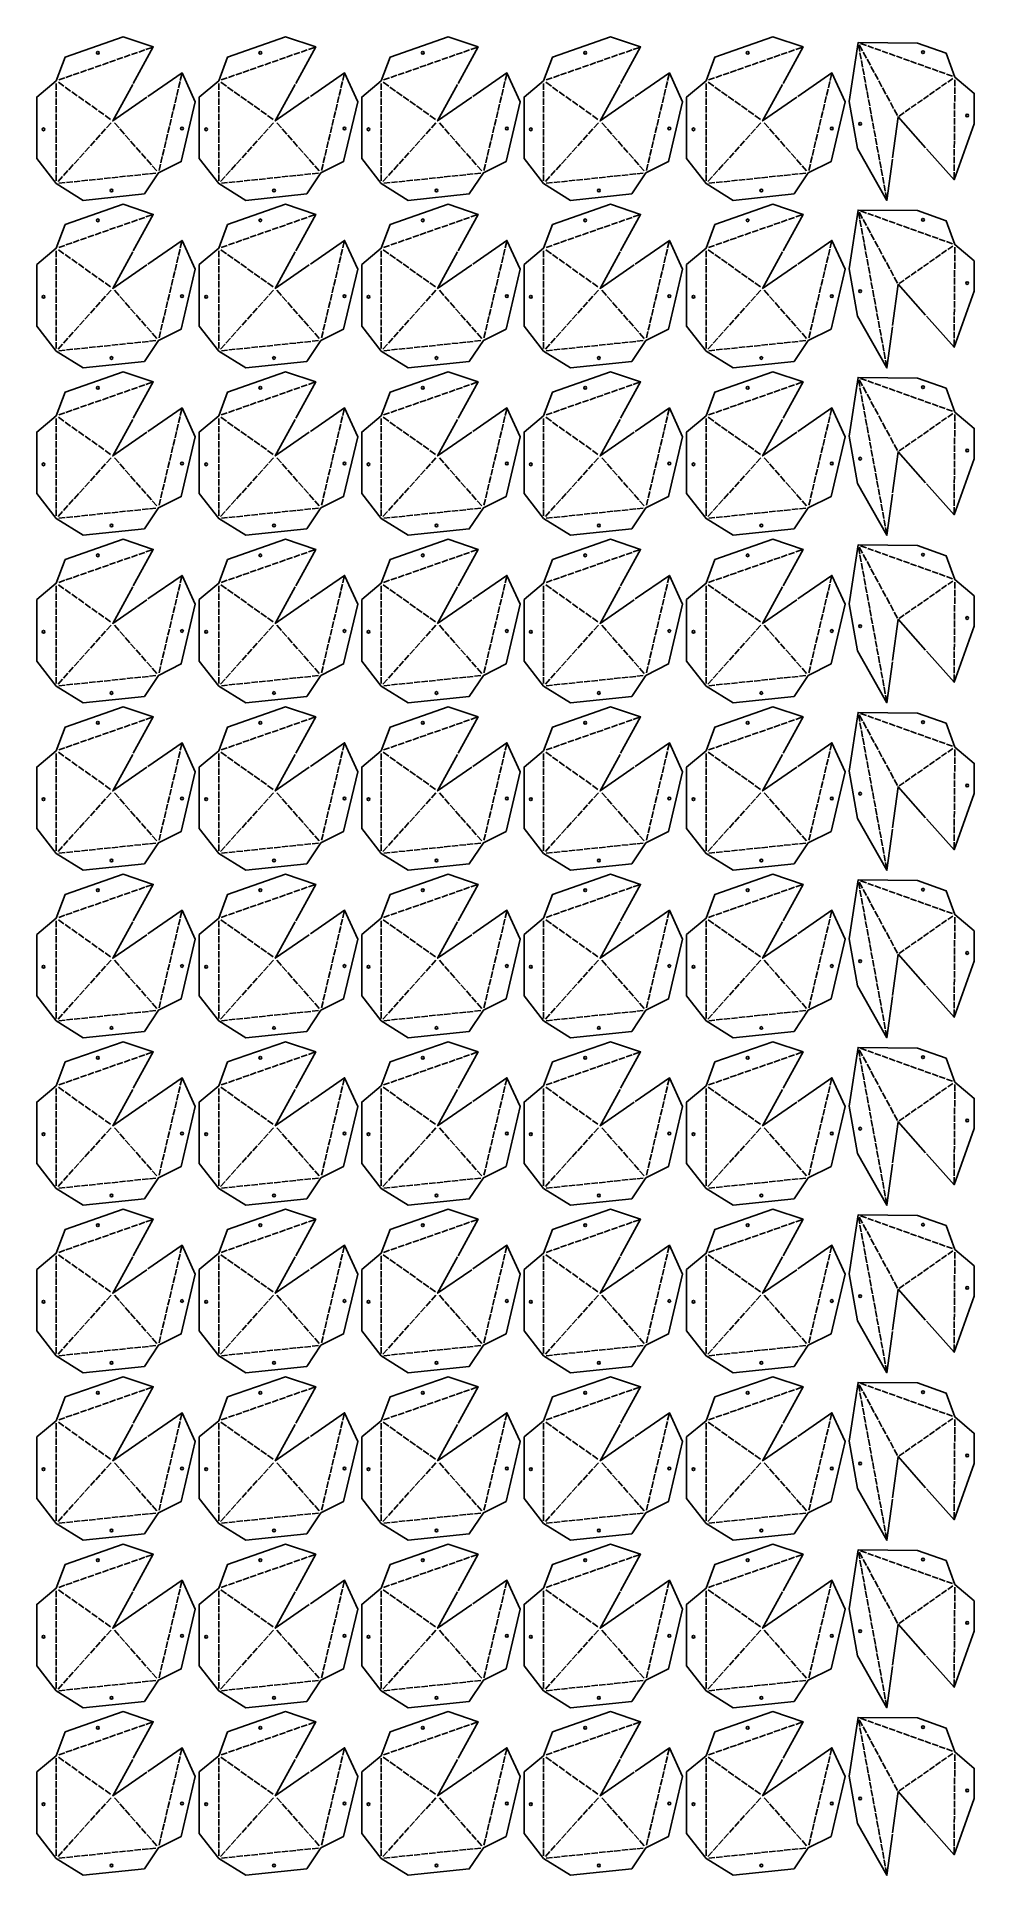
# Model space of a CAD drawing. Header units: millimetres. Extents: x 10 to 1452, y 10 to 2838.
import ezdxf

# ---------------------------------------------------------------- set-up
doc = ezdxf.new("R2010")
doc.units = ezdxf.units.MM
doc.layers.add('CUT', color=1, linetype='CONTINUOUS')

msp = doc.modelspace()

# ---------------------------------------------------------------- linework, layer by layer
at = {"layer": 'CUT'}
for p, q in [((131.351, 2802.082), (122.055, 2798.831)), ((142.535, 2805.992), (133.239, 2802.742)), ((153.72, 2809.903), (144.423, 2806.652)), ((164.904, 2813.813), (155.608, 2810.563)), ((176.089, 2817.723), (166.792, 2814.473)), ((187.273, 2821.634), (177.977, 2818.383)), ((381.224, 2802.082), (371.928, 2798.831)), ((392.409, 2805.992), (383.112, 2802.742)), ((403.593, 2809.903), (394.297, 2806.652)), ((414.778, 2813.813), (405.481, 2810.563)), ((425.962, 2817.723), (416.666, 2814.473)), ((437.146, 2821.634), (427.85, 2818.383)), ((631.098, 2802.082), (621.801, 2798.831)), ((642.282, 2805.992), (632.986, 2802.742)), ((653.467, 2809.903), (644.17, 2806.652)), ((664.651, 2813.813), (655.354, 2810.563)), ((675.835, 2817.723), (666.539, 2814.473)), ((687.02, 2821.634), (677.723, 2818.383)), ((880.971, 2802.082), (871.675, 2798.831)), ((892.156, 2805.992), (882.859, 2802.742)), ((903.34, 2809.903), (894.043, 2806.652)), ((914.524, 2813.813), (905.228, 2810.563)), ((925.709, 2817.723), (916.412, 2814.473)), ((936.893, 2821.634), (927.597, 2818.383)), ((1130.844, 2802.082), (1121.548, 2798.831)), ((1142.029, 2805.992), (1132.732, 2802.742)), ((1153.213, 2809.903), (1143.917, 2806.652)), ((1164.398, 2813.813), (1155.101, 2810.563)), ((1175.582, 2817.723), (1166.286, 2814.473)), ((1186.767, 2821.634), (1177.47, 2818.383)), ((1274.052, 2825.126), (1275.874, 2815.151)), ((1280.244, 2816.232), (1275.23, 2825.539)), ((1276.233, 2813.184), (1278.055, 2803.209)), ((1286.229, 2824.453), (1277.1, 2827.715)), ((1278.414, 2801.241), (1280.236, 2791.266)), ((1286.206, 2805.163), (1281.192, 2814.471)), ((1292.169, 2794.095), (1287.155, 2803.403)), ((1297.242, 2820.518), (1288.113, 2823.78)), ((1308.255, 2816.584), (1299.125, 2819.846)), ((1319.267, 2812.649), (1310.138, 2815.911)), ((1330.28, 2808.714), (1321.151, 2811.976)), ((1341.292, 2804.779), (1332.163, 2808.041)), ((1352.305, 2800.845), (1343.176, 2804.107)), ((1363.318, 2796.91), (1354.189, 2800.172)), ((53.06, 2774.709), (43.764, 2771.458)), ((64.245, 2778.619), (54.948, 2775.369)), ((75.429, 2782.529), (66.132, 2779.279)), ((86.613, 2786.44), (77.317, 2783.19)), ((97.798, 2790.35), (88.501, 2787.1)), ((108.982, 2794.261), (99.686, 2791.01)), ((120.167, 2798.171), (110.87, 2794.921)), ((230.793, 2770.828), (233.054, 2780.413)), ((302.933, 2774.709), (293.637, 2771.458)), ((314.118, 2778.619), (304.821, 2775.369)), ((325.302, 2782.529), (316.006, 2779.279)), ((336.487, 2786.44), (327.19, 2783.19)), ((347.671, 2790.35), (338.375, 2787.1)), ((358.856, 2794.261), (349.559, 2791.01)), ((370.04, 2798.171), (360.743, 2794.921)), ((480.666, 2770.828), (482.927, 2780.413)), ((552.807, 2774.709), (543.51, 2771.458)), ((563.991, 2778.619), (554.695, 2775.369)), ((575.176, 2782.529), (565.879, 2779.279)), ((586.36, 2786.44), (577.064, 2783.19)), ((597.545, 2790.35), (588.248, 2787.1)), ((608.729, 2794.261), (599.432, 2791.01)), ((619.913, 2798.171), (610.617, 2794.921)), ((730.539, 2770.828), (732.8, 2780.413)), ((802.68, 2774.709), (793.384, 2771.458)), ((813.865, 2778.619), (804.568, 2775.369)), ((825.049, 2782.529), (815.753, 2779.279)), ((836.233, 2786.44), (826.937, 2783.19)), ((847.418, 2790.35), (838.121, 2787.1)), ((858.602, 2794.261), (849.306, 2791.01)), ((869.787, 2798.171), (860.49, 2794.921)), ((980.413, 2770.828), (982.674, 2780.413)), ((1052.554, 2774.709), (1043.257, 2771.458)), ((1063.738, 2778.619), (1054.442, 2775.369)), ((1074.922, 2782.529), (1065.626, 2779.279)), ((1086.107, 2786.44), (1076.81, 2783.19)), ((1097.291, 2790.35), (1087.995, 2787.1)), ((1108.476, 2794.261), (1099.179, 2791.01)), ((1119.66, 2798.171), (1110.364, 2794.921)), ((1230.286, 2770.828), (1232.547, 2780.413)), ((1280.595, 2789.299), (1282.417, 2779.324)), ((1282.776, 2777.356), (1284.598, 2767.382)), ((1298.131, 2783.027), (1293.117, 2792.334)), ((1304.093, 2771.959), (1299.079, 2781.266)), ((1374.33, 2792.975), (1365.201, 2796.237)), ((1385.343, 2789.04), (1376.214, 2792.302)), ((1396.356, 2785.106), (1387.226, 2788.368)), ((1407.368, 2781.171), (1398.239, 2784.433)), ((1418.381, 2777.236), (1409.252, 2780.498)), ((1411.174, 2768.217), (1418.87, 2773.598)), ((1422.047, 2762.042), (1422.119, 2771.89)), ((39.99, 2766.138), (39.994, 2756.444)), ((39.995, 2754.444), (40, 2744.749)), ((51.867, 2761.711), (43.25, 2767.824)), ((62.115, 2754.442), (53.498, 2760.554)), ((72.363, 2747.173), (63.746, 2753.285)), ((82.611, 2739.903), (73.994, 2746.015)), ((222.633, 2736.232), (224.894, 2745.817)), ((225.353, 2747.764), (227.614, 2757.349)), ((228.073, 2759.296), (230.334, 2768.881)), ((289.863, 2766.138), (289.868, 2756.444)), ((289.869, 2754.444), (289.874, 2744.749)), ((301.74, 2761.711), (293.124, 2767.824)), ((311.988, 2754.442), (303.372, 2760.554)), ((322.236, 2747.173), (313.619, 2753.285)), ((332.484, 2739.903), (323.867, 2746.015)), ((472.506, 2736.232), (474.767, 2745.817)), ((475.226, 2747.764), (477.487, 2757.349)), ((477.946, 2759.296), (480.207, 2768.881)), ((539.736, 2766.138), (539.741, 2756.444)), ((539.742, 2754.444), (539.747, 2744.749)), ((551.614, 2761.711), (542.997, 2767.824)), ((561.862, 2754.442), (553.245, 2760.554)), ((572.109, 2747.173), (563.493, 2753.285)), ((582.357, 2739.903), (573.741, 2746.015)), ((722.38, 2736.232), (724.641, 2745.817)), ((725.1, 2747.764), (727.36, 2757.349)), ((727.82, 2759.296), (730.08, 2768.881)), ((789.61, 2766.138), (789.615, 2756.444)), ((789.616, 2754.444), (789.62, 2744.749)), ((801.487, 2761.711), (792.87, 2767.824)), ((811.735, 2754.442), (803.118, 2760.554)), ((821.983, 2747.173), (813.366, 2753.285)), ((832.231, 2739.903), (823.614, 2746.015)), ((972.253, 2736.232), (974.514, 2745.817)), ((974.973, 2747.764), (977.234, 2757.349)), ((977.693, 2759.296), (979.954, 2768.881)), ((1039.483, 2766.138), (1039.488, 2756.444)), ((1039.489, 2754.444), (1039.494, 2744.749)), ((1051.36, 2761.711), (1042.744, 2767.824)), ((1061.608, 2754.442), (1052.992, 2760.554)), ((1071.856, 2747.173), (1063.24, 2753.285)), ((1082.104, 2739.903), (1073.487, 2746.015)), ((1222.126, 2736.232), (1224.387, 2745.817)), ((1224.846, 2747.764), (1227.107, 2757.349)), ((1227.566, 2759.296), (1229.827, 2768.881)), ((1284.958, 2765.414), (1286.779, 2755.439)), ((1287.139, 2753.472), (1288.961, 2743.497)), ((1310.055, 2760.89), (1305.042, 2770.198)), ((1316.018, 2749.822), (1311.004, 2759.13)), ((1321.98, 2738.754), (1316.966, 2748.061)), ((1373.833, 2742.11), (1381.529, 2747.491)), ((1383.168, 2748.637), (1390.864, 2754.018)), ((1392.503, 2755.164), (1400.199, 2760.545)), ((1401.838, 2761.691), (1409.534, 2767.071)), ((1421.874, 2738.346), (1421.946, 2748.194)), ((1421.96, 2750.194), (1422.032, 2760.042)), ((40.001, 2742.749), (40.006, 2733.055)), ((40.007, 2731.055), (40.012, 2721.36)), ((40.013, 2719.36), (40.017, 2709.666)), ((92.859, 2732.634), (84.242, 2738.746)), ((103.106, 2725.364), (94.49, 2731.476)), ((113.354, 2718.095), (104.738, 2724.207)), ((123.602, 2710.825), (114.986, 2716.938)), ((217.193, 2713.168), (219.454, 2722.753)), ((219.913, 2724.7), (222.174, 2734.285)), ((289.875, 2742.749), (289.879, 2733.055)), ((289.88, 2731.055), (289.885, 2721.36)), ((289.886, 2719.36), (289.891, 2709.666)), ((342.732, 2732.634), (334.115, 2738.746)), ((352.98, 2725.364), (344.363, 2731.476)), ((363.228, 2718.095), (354.611, 2724.207)), ((373.476, 2710.825), (364.859, 2716.938)), ((467.066, 2713.168), (469.327, 2722.753)), ((469.786, 2724.7), (472.047, 2734.285)), ((539.748, 2742.749), (539.753, 2733.055)), ((539.754, 2731.055), (539.758, 2721.36)), ((539.759, 2719.36), (539.764, 2709.666)), ((592.605, 2732.634), (583.989, 2738.746)), ((602.853, 2725.364), (594.237, 2731.476)), ((613.101, 2718.095), (604.484, 2724.207)), ((623.349, 2710.825), (614.732, 2716.938)), ((716.94, 2713.168), (719.201, 2722.753)), ((719.66, 2724.7), (721.921, 2734.285)), ((789.621, 2742.749), (789.626, 2733.055)), ((789.627, 2731.055), (789.632, 2721.36)), ((789.633, 2719.36), (789.637, 2709.666)), ((842.479, 2732.634), (833.862, 2738.746)), ((852.727, 2725.364), (844.11, 2731.476)), ((862.974, 2718.095), (854.358, 2724.207)), ((873.222, 2710.825), (864.606, 2716.938)), ((966.813, 2713.168), (969.074, 2722.753)), ((969.533, 2724.7), (971.794, 2734.285)), ((1039.495, 2742.749), (1039.499, 2733.055)), ((1039.5, 2731.055), (1039.505, 2721.36)), ((1039.506, 2719.36), (1039.511, 2709.666)), ((1092.352, 2732.634), (1083.735, 2738.746)), ((1102.6, 2725.364), (1093.983, 2731.476)), ((1112.848, 2718.095), (1104.231, 2724.207)), ((1123.096, 2710.825), (1114.479, 2716.938)), ((1216.687, 2713.168), (1218.947, 2722.753)), ((1219.406, 2724.7), (1221.667, 2734.285)), ((1289.32, 2741.529), (1291.142, 2731.554)), ((1291.501, 2729.587), (1293.323, 2719.612)), ((1293.682, 2717.645), (1295.504, 2707.67)), ((1327.942, 2727.685), (1322.929, 2736.993)), ((1333.905, 2716.617), (1328.891, 2725.925)), ((1336.492, 2716.002), (1344.188, 2721.383)), ((1345.827, 2722.529), (1353.523, 2727.91)), ((1355.163, 2729.056), (1362.859, 2734.437)), ((1364.498, 2735.583), (1372.194, 2740.964)), ((1421.701, 2714.65), (1421.773, 2724.498)), ((1421.787, 2726.498), (1421.859, 2736.346)), ((40.018, 2707.666), (40.023, 2697.971)), ((40.024, 2695.971), (40.029, 2686.277)), ((107.631, 2687.15), (100.691, 2679.442)), ((115.91, 2696.344), (108.97, 2688.636)), ((124.188, 2705.538), (117.248, 2697.83)), ((129.507, 2705.508), (136.487, 2697.578)), ((137.808, 2696.076), (144.788, 2688.146)), ((146.109, 2686.644), (153.089, 2678.714)), ((209.033, 2678.572), (211.294, 2688.158)), ((211.753, 2690.104), (214.014, 2699.69)), ((214.473, 2701.636), (216.734, 2711.222)), ((289.892, 2707.666), (289.896, 2697.971)), ((289.897, 2695.971), (289.902, 2686.277)), ((357.505, 2687.15), (350.564, 2679.442)), ((365.783, 2696.344), (358.843, 2688.636)), ((374.062, 2705.538), (367.121, 2697.83)), ((379.381, 2705.508), (386.36, 2697.578)), ((387.682, 2696.076), (394.661, 2688.146)), ((395.982, 2686.644), (402.962, 2678.714)), ((458.907, 2678.572), (461.168, 2688.158)), ((461.627, 2690.104), (463.887, 2699.69)), ((464.347, 2701.636), (466.607, 2711.222)), ((539.765, 2707.666), (539.77, 2697.971)), ((539.771, 2695.971), (539.775, 2686.277)), ((607.378, 2687.15), (600.438, 2679.442)), ((615.657, 2696.344), (608.716, 2688.636)), ((623.935, 2705.538), (616.995, 2697.83)), ((629.254, 2705.508), (636.234, 2697.578)), ((637.555, 2696.076), (644.535, 2688.146)), ((645.856, 2686.644), (652.835, 2678.714)), ((708.78, 2678.572), (711.041, 2688.158)), ((711.5, 2690.104), (713.761, 2699.69)), ((714.22, 2701.636), (716.481, 2711.222)), ((789.638, 2707.666), (789.643, 2697.971)), ((789.644, 2695.971), (789.649, 2686.277)), ((857.251, 2687.15), (850.311, 2679.442)), ((865.53, 2696.344), (858.59, 2688.636)), ((873.808, 2705.538), (866.868, 2697.83)), ((879.128, 2705.508), (886.107, 2697.578)), ((887.428, 2696.076), (894.408, 2688.146)), ((895.729, 2686.644), (902.709, 2678.714)), ((958.653, 2678.572), (960.914, 2688.158)), ((961.373, 2690.104), (963.634, 2699.69)), ((964.093, 2701.636), (966.354, 2711.222)), ((1039.512, 2707.666), (1039.516, 2697.971)), ((1039.517, 2695.971), (1039.522, 2686.277)), ((1107.125, 2687.15), (1100.184, 2679.442)), ((1115.403, 2696.344), (1108.463, 2688.636)), ((1123.682, 2705.538), (1116.741, 2697.83)), ((1129.001, 2705.508), (1135.98, 2697.578)), ((1137.302, 2696.076), (1144.281, 2688.146)), ((1145.603, 2686.644), (1152.582, 2678.714)), ((1208.527, 2678.572), (1210.788, 2688.158)), ((1211.247, 2690.104), (1213.508, 2699.69)), ((1213.967, 2701.636), (1216.227, 2711.222)), ((1295.863, 2705.702), (1297.685, 2695.727)), ((1298.044, 2693.76), (1299.866, 2683.785)), ((1421.441, 2679.106), (1421.513, 2688.954)), ((1421.528, 2690.954), (1421.6, 2700.802)), ((1421.614, 2702.802), (1421.686, 2712.65)), ((40.03, 2684.277), (40.034, 2674.582)), ((40.035, 2672.582), (40.04, 2662.888)), ((40.041, 2660.888), (40.046, 2651.193)), ((82.796, 2659.567), (75.856, 2651.859)), ((91.074, 2668.762), (84.134, 2661.054)), ((99.353, 2677.956), (92.413, 2670.248)), ((154.41, 2677.213), (161.389, 2669.282)), ((162.711, 2667.781), (169.69, 2659.85)), ((171.012, 2658.349), (177.991, 2650.418)), ((203.594, 2655.509), (205.854, 2665.094)), ((206.313, 2667.041), (208.574, 2676.626)), ((289.903, 2684.277), (289.908, 2674.582)), ((289.909, 2672.582), (289.914, 2662.888)), ((289.914, 2660.888), (289.919, 2651.193)), ((332.669, 2659.567), (325.729, 2651.859)), ((340.948, 2668.762), (334.007, 2661.054)), ((349.226, 2677.956), (342.286, 2670.248)), ((404.283, 2677.213), (411.263, 2669.282)), ((412.584, 2667.781), (419.564, 2659.85)), ((420.885, 2658.349), (427.864, 2650.418)), ((453.467, 2655.509), (455.728, 2665.094)), ((456.187, 2667.041), (458.448, 2676.626)), ((539.776, 2684.277), (539.781, 2674.582)), ((539.782, 2672.582), (539.787, 2662.888)), ((539.788, 2660.888), (539.793, 2651.193)), ((582.542, 2659.567), (575.602, 2651.859)), ((590.821, 2668.762), (583.881, 2661.054)), ((599.099, 2677.956), (592.159, 2670.248)), ((654.157, 2677.213), (661.136, 2669.282)), ((662.457, 2667.781), (669.437, 2659.85)), ((670.758, 2658.349), (677.738, 2650.418)), ((703.34, 2655.509), (705.601, 2665.094)), ((706.06, 2667.041), (708.321, 2676.626)), ((789.65, 2684.277), (789.655, 2674.582)), ((789.656, 2672.582), (789.66, 2662.888)), ((789.661, 2660.888), (789.666, 2651.193)), ((832.416, 2659.567), (825.476, 2651.859)), ((840.694, 2668.762), (833.754, 2661.054)), ((848.973, 2677.956), (842.033, 2670.248)), ((904.03, 2677.213), (911.01, 2669.282)), ((912.331, 2667.781), (919.31, 2659.85)), ((920.632, 2658.349), (927.611, 2650.418)), ((953.214, 2655.509), (955.474, 2665.094)), ((955.934, 2667.041), (958.194, 2676.626)), ((1039.523, 2684.277), (1039.528, 2674.582)), ((1039.529, 2672.582), (1039.534, 2662.888)), ((1039.535, 2660.888), (1039.539, 2651.193)), ((1082.289, 2659.567), (1075.349, 2651.859)), ((1090.568, 2668.762), (1083.627, 2661.054)), ((1098.846, 2677.956), (1091.906, 2670.248)), ((1153.903, 2677.213), (1160.883, 2669.282)), ((1162.204, 2667.781), (1169.184, 2659.85)), ((1170.505, 2658.349), (1177.485, 2650.418)), ((1203.087, 2655.509), (1205.348, 2665.094)), ((1205.807, 2667.041), (1208.068, 2676.626)), ((1300.226, 2681.817), (1302.047, 2671.843)), ((1302.407, 2669.875), (1304.229, 2659.9)), ((1421.268, 2655.41), (1421.34, 2665.258)), ((1421.355, 2667.258), (1421.427, 2677.106)), ((40.047, 2649.193), (40.052, 2639.499)), ((40.053, 2637.499), (40.057, 2627.804)), ((57.96, 2631.985), (51.02, 2624.277)), ((66.239, 2641.179), (59.298, 2633.471)), ((74.517, 2650.373), (67.577, 2642.665)), ((179.312, 2648.917), (186.292, 2640.986)), ((187.613, 2639.485), (194.593, 2631.554)), ((198.154, 2632.445), (200.414, 2642.03)), ((200.874, 2643.977), (203.134, 2653.562)), ((289.92, 2649.193), (289.925, 2639.499)), ((289.926, 2637.499), (289.931, 2627.804)), ((307.834, 2631.985), (300.893, 2624.277)), ((316.112, 2641.179), (309.172, 2633.471)), ((324.391, 2650.373), (317.45, 2642.665)), ((429.186, 2648.917), (436.165, 2640.986)), ((437.487, 2639.485), (444.466, 2631.554)), ((448.027, 2632.445), (450.288, 2642.03)), ((450.747, 2643.977), (453.008, 2653.562)), ((539.794, 2649.193), (539.798, 2639.499)), ((539.799, 2637.499), (539.804, 2627.804)), ((557.707, 2631.985), (550.767, 2624.277)), ((565.985, 2641.179), (559.045, 2633.471)), ((574.264, 2650.373), (567.324, 2642.665)), ((679.059, 2648.917), (686.039, 2640.986)), ((687.36, 2639.485), (694.339, 2631.554)), ((697.9, 2632.445), (700.161, 2642.03)), ((700.62, 2643.977), (702.881, 2653.562)), ((789.667, 2649.193), (789.672, 2639.499)), ((789.673, 2637.499), (789.677, 2627.804)), ((807.58, 2631.985), (800.64, 2624.277)), ((815.859, 2641.179), (808.919, 2633.471)), ((824.137, 2650.373), (817.197, 2642.665)), ((928.933, 2648.917), (935.912, 2640.986)), ((937.233, 2639.485), (944.213, 2631.554)), ((947.774, 2632.445), (950.035, 2642.03)), ((950.494, 2643.977), (952.754, 2653.562)), ((1039.54, 2649.193), (1039.545, 2639.499)), ((1039.546, 2637.499), (1039.551, 2627.804)), ((1057.454, 2631.985), (1050.513, 2624.277)), ((1065.732, 2641.179), (1058.792, 2633.471)), ((1074.011, 2650.373), (1067.07, 2642.665)), ((1178.806, 2648.917), (1185.785, 2640.986)), ((1187.107, 2639.485), (1194.086, 2631.554)), ((1197.647, 2632.445), (1199.908, 2642.03)), ((1200.367, 2643.977), (1202.628, 2653.562)), ((1304.588, 2657.933), (1306.41, 2647.958)), ((1306.769, 2645.99), (1308.591, 2636.015)), ((1308.95, 2634.048), (1310.772, 2624.073)), ((1421.095, 2631.714), (1421.167, 2641.562)), ((1421.182, 2643.562), (1421.254, 2653.41)), ((40.058, 2625.804), (40.063, 2616.11)), ((49.682, 2622.79), (42.741, 2615.083)), ((44.043, 2612.526), (53.685, 2613.535)), ((55.674, 2613.743), (65.316, 2614.752)), ((67.305, 2614.96), (76.947, 2615.968)), ((78.936, 2616.176), (88.578, 2617.185)), ((90.567, 2617.393), (100.209, 2618.402)), ((102.198, 2618.61), (111.84, 2619.618)), ((113.829, 2619.827), (123.471, 2620.835)), ((125.46, 2621.043), (135.102, 2622.052)), ((137.091, 2622.26), (146.733, 2623.269)), ((148.722, 2623.477), (158.364, 2624.485)), ((160.353, 2624.693), (169.995, 2625.702)), ((171.984, 2625.91), (181.626, 2626.919)), ((183.615, 2627.127), (193.257, 2628.135)), ((289.932, 2625.804), (289.936, 2616.11)), ((299.555, 2622.79), (292.615, 2615.083)), ((293.917, 2612.526), (303.558, 2613.535)), ((305.548, 2613.743), (315.189, 2614.752)), ((317.179, 2614.96), (326.82, 2615.968)), ((328.81, 2616.176), (338.451, 2617.185)), ((340.441, 2617.393), (350.082, 2618.402)), ((352.072, 2618.61), (361.713, 2619.618)), ((363.703, 2619.827), (373.344, 2620.835)), ((375.334, 2621.043), (384.975, 2622.052)), ((386.965, 2622.26), (396.606, 2623.269)), ((398.596, 2623.477), (408.237, 2624.485)), ((410.227, 2624.693), (419.868, 2625.702)), ((421.858, 2625.91), (431.499, 2626.919)), ((433.489, 2627.127), (443.13, 2628.135)), ((539.805, 2625.804), (539.81, 2616.11)), ((549.428, 2622.79), (542.488, 2615.083)), ((543.79, 2612.526), (553.432, 2613.535)), ((555.421, 2613.743), (565.063, 2614.752)), ((567.052, 2614.96), (576.694, 2615.968)), ((578.683, 2616.176), (588.325, 2617.185)), ((590.314, 2617.393), (599.956, 2618.402)), ((601.945, 2618.61), (611.587, 2619.618)), ((613.576, 2619.827), (623.218, 2620.835)), ((625.207, 2621.043), (634.849, 2622.052)), ((636.838, 2622.26), (646.48, 2623.269)), ((648.469, 2623.477), (658.111, 2624.485)), ((660.1, 2624.693), (669.742, 2625.702)), ((671.731, 2625.91), (681.373, 2626.919)), ((683.362, 2627.127), (693.004, 2628.135)), ((789.678, 2625.804), (789.683, 2616.11)), ((799.302, 2622.79), (792.362, 2615.083)), ((793.663, 2612.526), (803.305, 2613.535)), ((805.294, 2613.743), (814.936, 2614.752)), ((816.925, 2614.96), (826.567, 2615.968)), ((828.556, 2616.176), (838.198, 2617.185)), ((840.187, 2617.393), (849.829, 2618.402)), ((851.818, 2618.61), (861.46, 2619.618)), ((863.449, 2619.827), (873.091, 2620.835)), ((875.08, 2621.043), (884.722, 2622.052)), ((886.711, 2622.26), (896.353, 2623.269)), ((898.342, 2623.477), (907.984, 2624.485)), ((909.973, 2624.693), (919.615, 2625.702)), ((921.604, 2625.91), (931.246, 2626.919)), ((933.235, 2627.127), (942.877, 2628.135)), ((1039.552, 2625.804), (1039.556, 2616.11)), ((1049.175, 2622.79), (1042.235, 2615.083)), ((1043.537, 2612.526), (1053.179, 2613.535)), ((1055.168, 2613.743), (1064.81, 2614.752)), ((1066.799, 2614.96), (1076.441, 2615.968)), ((1078.43, 2616.176), (1088.072, 2617.185)), ((1090.061, 2617.393), (1099.703, 2618.402)), ((1101.692, 2618.61), (1111.334, 2619.618)), ((1113.323, 2619.827), (1122.965, 2620.835)), ((1124.954, 2621.043), (1134.596, 2622.052)), ((1136.585, 2622.26), (1146.227, 2623.269)), ((1148.216, 2623.477), (1157.858, 2624.485)), ((1159.847, 2624.693), (1169.489, 2625.702)), ((1171.478, 2625.91), (1181.12, 2626.919)), ((1183.109, 2627.127), (1192.751, 2628.135)), ((1311.131, 2622.106), (1312.953, 2612.131)), ((1313.312, 2610.163), (1315.134, 2600.188)), ((1421.009, 2619.866), (1421.081, 2629.714)), ((1315.494, 2598.221), (1317.315, 2588.246)), ((142.535, 2548.364), (133.239, 2545.114)), ((153.72, 2552.275), (144.423, 2549.024)), ((164.904, 2556.185), (155.608, 2552.935)), ((176.089, 2560.096), (166.792, 2556.845)), ((187.273, 2564.006), (177.977, 2560.756)), ((392.409, 2548.364), (383.112, 2545.114)), ((403.593, 2552.275), (394.297, 2549.024)), ((414.778, 2556.185), (405.481, 2552.935)), ((425.962, 2560.096), (416.666, 2556.845)), ((437.146, 2564.006), (427.85, 2560.756)), ((642.282, 2548.364), (632.986, 2545.114)), ((653.467, 2552.275), (644.17, 2549.024)), ((664.651, 2556.185), (655.354, 2552.935)), ((675.835, 2560.096), (666.539, 2556.845)), ((687.02, 2564.006), (677.723, 2560.756)), ((892.156, 2548.364), (882.859, 2545.114)), ((903.34, 2552.275), (894.043, 2549.024)), ((914.524, 2556.185), (905.228, 2552.935)), ((925.709, 2560.096), (916.412, 2556.845)), ((936.893, 2564.006), (927.597, 2560.756)), ((1142.029, 2548.364), (1132.732, 2545.114)), ((1153.213, 2552.275), (1143.917, 2549.024)), ((1164.398, 2556.185), (1155.101, 2552.935)), ((1175.582, 2560.096), (1166.286, 2556.845)), ((1186.767, 2564.006), (1177.47, 2560.756)), ((1274.052, 2567.498), (1275.874, 2557.523)), ((1280.244, 2558.604), (1275.23, 2567.911)), ((1276.233, 2555.556), (1278.055, 2545.581)), ((1286.229, 2566.825), (1277.1, 2570.087)), ((1286.206, 2547.536), (1281.192, 2556.843)), ((1292.169, 2536.467), (1287.155, 2545.775)), ((1297.242, 2562.891), (1288.113, 2566.152)), ((1308.255, 2558.956), (1299.125, 2562.218)), ((1319.267, 2555.021), (1310.138, 2558.283)), ((1330.28, 2551.086), (1321.151, 2554.348)), ((1341.292, 2547.152), (1332.163, 2550.413)), ((1352.305, 2543.217), (1343.176, 2546.479)), ((53.06, 2517.081), (43.764, 2513.83)), ((64.245, 2520.991), (54.948, 2517.741)), ((75.429, 2524.902), (66.132, 2521.651)), ((86.613, 2528.812), (77.317, 2525.562)), ((97.798, 2532.722), (88.501, 2529.472)), ((108.982, 2536.633), (99.686, 2533.383)), ((120.167, 2540.543), (110.87, 2537.293)), ((131.351, 2544.454), (122.055, 2541.203)), ((230.793, 2513.2), (233.054, 2522.785)), ((302.933, 2517.081), (293.637, 2513.83)), ((314.118, 2520.991), (304.821, 2517.741)), ((325.302, 2524.902), (316.006, 2521.651)), ((336.487, 2528.812), (327.19, 2525.562)), ((347.671, 2532.722), (338.375, 2529.472)), ((358.856, 2536.633), (349.559, 2533.383)), ((370.04, 2540.543), (360.743, 2537.293)), ((381.224, 2544.454), (371.928, 2541.203)), ((480.666, 2513.2), (482.927, 2522.785)), ((552.807, 2517.081), (543.51, 2513.83)), ((563.991, 2520.991), (554.695, 2517.741)), ((575.176, 2524.902), (565.879, 2521.651)), ((586.36, 2528.812), (577.064, 2525.562)), ((597.545, 2532.722), (588.248, 2529.472)), ((608.729, 2536.633), (599.432, 2533.383)), ((619.913, 2540.543), (610.617, 2537.293)), ((631.098, 2544.454), (621.801, 2541.203)), ((730.539, 2513.2), (732.8, 2522.785)), ((802.68, 2517.081), (793.384, 2513.83)), ((813.865, 2520.991), (804.568, 2517.741)), ((825.049, 2524.902), (815.753, 2521.651)), ((836.233, 2528.812), (826.937, 2525.562)), ((847.418, 2532.722), (838.121, 2529.472)), ((858.602, 2536.633), (849.306, 2533.383)), ((869.787, 2540.543), (860.49, 2537.293)), ((880.971, 2544.454), (871.675, 2541.203)), ((980.413, 2513.2), (982.674, 2522.785)), ((1052.554, 2517.081), (1043.257, 2513.83)), ((1063.738, 2520.991), (1054.442, 2517.741)), ((1074.922, 2524.902), (1065.626, 2521.651)), ((1086.107, 2528.812), (1076.81, 2525.562)), ((1097.291, 2532.722), (1087.995, 2529.472)), ((1108.476, 2536.633), (1099.179, 2533.383)), ((1119.66, 2540.543), (1110.364, 2537.293)), ((1130.844, 2544.454), (1121.548, 2541.203)), ((1230.286, 2513.2), (1232.547, 2522.785)), ((1278.414, 2543.613), (1280.236, 2533.638)), ((1280.595, 2531.671), (1282.417, 2521.696)), ((1282.776, 2519.729), (1284.598, 2509.754)), ((1298.131, 2525.399), (1293.117, 2534.707)), ((1304.093, 2514.331), (1299.079, 2523.638)), ((1363.318, 2539.282), (1354.189, 2542.544)), ((1374.33, 2535.347), (1365.201, 2538.609)), ((1385.343, 2531.413), (1376.214, 2534.674)), ((1396.356, 2527.478), (1387.226, 2530.74)), ((1407.368, 2523.543), (1398.239, 2526.805)), ((1418.381, 2519.608), (1409.252, 2522.87)), ((39.99, 2508.51), (39.994, 2498.816)), ((39.995, 2496.816), (40, 2487.121)), ((51.867, 2504.084), (43.25, 2510.196)), ((62.115, 2496.814), (53.498, 2502.926)), ((72.363, 2489.545), (63.746, 2495.657)), ((225.353, 2490.136), (227.614, 2499.721)), ((228.073, 2501.668), (230.334, 2511.253)), ((289.863, 2508.51), (289.868, 2498.816)), ((289.869, 2496.816), (289.874, 2487.121)), ((301.74, 2504.084), (293.124, 2510.196)), ((311.988, 2496.814), (303.372, 2502.926)), ((322.236, 2489.545), (313.619, 2495.657)), ((475.226, 2490.136), (477.487, 2499.721)), ((477.946, 2501.668), (480.207, 2511.253)), ((539.736, 2508.51), (539.741, 2498.816)), ((539.742, 2496.816), (539.747, 2487.121)), ((551.614, 2504.084), (542.997, 2510.196)), ((561.862, 2496.814), (553.245, 2502.926)), ((572.109, 2489.545), (563.493, 2495.657)), ((725.1, 2490.136), (727.36, 2499.721)), ((727.82, 2501.668), (730.08, 2511.253)), ((789.61, 2508.51), (789.615, 2498.816)), ((789.616, 2496.816), (789.62, 2487.121)), ((801.487, 2504.084), (792.87, 2510.196)), ((811.735, 2496.814), (803.118, 2502.926)), ((821.983, 2489.545), (813.366, 2495.657)), ((974.973, 2490.136), (977.234, 2499.721)), ((977.693, 2501.668), (979.954, 2511.253)), ((1039.483, 2508.51), (1039.488, 2498.816)), ((1039.489, 2496.816), (1039.494, 2487.121)), ((1051.36, 2504.084), (1042.744, 2510.196)), ((1061.608, 2496.814), (1052.992, 2502.926)), ((1071.856, 2489.545), (1063.24, 2495.657)), ((1224.846, 2490.136), (1227.107, 2499.721)), ((1227.566, 2501.668), (1229.827, 2511.253)), ((1284.958, 2507.786), (1286.779, 2497.811)), ((1287.139, 2495.844), (1288.961, 2485.869)), ((1310.055, 2503.262), (1305.042, 2512.57)), ((1316.018, 2492.194), (1311.004, 2501.502)), ((1321.98, 2481.126), (1316.966, 2490.433)), ((1373.833, 2484.482), (1381.529, 2489.863)), ((1383.168, 2491.009), (1390.864, 2496.39)), ((1392.503, 2497.536), (1400.199, 2502.917)), ((1401.838, 2504.063), (1409.534, 2509.444)), ((1411.174, 2510.59), (1418.87, 2515.97)), ((1421.874, 2480.719), (1421.946, 2490.567)), ((1421.96, 2492.567), (1422.032, 2502.415)), ((1422.047, 2504.415), (1422.119, 2514.263)), ((40.001, 2485.121), (40.006, 2475.427)), ((40.007, 2473.427), (40.012, 2463.732)), ((40.013, 2461.732), (40.017, 2452.038)), ((82.611, 2482.275), (73.994, 2488.388)), ((92.859, 2475.006), (84.242, 2481.118)), ((103.106, 2467.736), (94.49, 2473.849)), ((113.354, 2460.467), (104.738, 2466.579)), ((217.193, 2455.54), (219.454, 2465.126)), ((219.913, 2467.072), (222.174, 2476.657)), ((222.633, 2478.604), (224.894, 2488.189)), ((289.875, 2485.121), (289.879, 2475.427)), ((289.88, 2473.427), (289.885, 2463.732)), ((289.886, 2461.732), (289.891, 2452.038)), ((332.484, 2482.275), (323.867, 2488.388)), ((342.732, 2475.006), (334.115, 2481.118)), ((352.98, 2467.736), (344.363, 2473.849)), ((363.228, 2460.467), (354.611, 2466.579)), ((467.066, 2455.54), (469.327, 2465.126)), ((469.786, 2467.072), (472.047, 2476.657)), ((472.506, 2478.604), (474.767, 2488.189)), ((539.748, 2485.121), (539.753, 2475.427)), ((539.754, 2473.427), (539.758, 2463.732)), ((539.759, 2461.732), (539.764, 2452.038)), ((582.357, 2482.275), (573.741, 2488.388)), ((592.605, 2475.006), (583.989, 2481.118)), ((602.853, 2467.736), (594.237, 2473.849)), ((613.101, 2460.467), (604.484, 2466.579)), ((716.94, 2455.54), (719.201, 2465.126)), ((719.66, 2467.072), (721.921, 2476.657)), ((722.38, 2478.604), (724.641, 2488.189)), ((789.621, 2485.121), (789.626, 2475.427)), ((789.627, 2473.427), (789.632, 2463.732)), ((789.633, 2461.732), (789.637, 2452.038)), ((832.231, 2482.275), (823.614, 2488.388)), ((842.479, 2475.006), (833.862, 2481.118)), ((852.727, 2467.736), (844.11, 2473.849)), ((862.974, 2460.467), (854.358, 2466.579)), ((966.813, 2455.54), (969.074, 2465.126)), ((969.533, 2467.072), (971.794, 2476.657)), ((972.253, 2478.604), (974.514, 2488.189)), ((1039.495, 2485.121), (1039.499, 2475.427)), ((1039.5, 2473.427), (1039.505, 2463.732)), ((1039.506, 2461.732), (1039.511, 2452.038)), ((1082.104, 2482.275), (1073.487, 2488.388)), ((1092.352, 2475.006), (1083.735, 2481.118)), ((1102.6, 2467.736), (1093.983, 2473.849)), ((1112.848, 2460.467), (1104.231, 2466.579)), ((1216.687, 2455.54), (1218.947, 2465.126)), ((1219.406, 2467.072), (1221.667, 2476.657)), ((1222.126, 2478.604), (1224.387, 2488.189)), ((1289.32, 2483.901), (1291.142, 2473.927)), ((1291.501, 2471.959), (1293.323, 2461.984)), ((1327.942, 2470.058), (1322.929, 2479.365)), ((1333.905, 2458.989), (1328.891, 2468.297)), ((1336.492, 2458.374), (1344.188, 2463.755)), ((1345.827, 2464.901), (1353.523, 2470.282)), ((1355.163, 2471.428), (1362.859, 2476.809)), ((1364.498, 2477.955), (1372.194, 2483.336)), ((1421.701, 2457.023), (1421.773, 2466.871)), ((1421.787, 2468.871), (1421.859, 2478.719)), ((40.018, 2450.038), (40.023, 2440.343)), ((40.024, 2438.343), (40.029, 2428.649)), ((115.91, 2438.716), (108.97, 2431.008)), ((123.602, 2453.197), (114.986, 2459.31)), ((124.188, 2447.911), (117.248, 2440.203)), ((129.507, 2447.88), (136.487, 2439.95)), ((137.808, 2438.449), (144.788, 2430.518)), ((211.753, 2432.476), (214.014, 2442.062)), ((214.473, 2444.008), (216.734, 2453.594)), ((289.892, 2450.038), (289.896, 2440.343)), ((289.897, 2438.343), (289.902, 2428.649)), ((365.783, 2438.716), (358.843, 2431.008)), ((373.476, 2453.197), (364.859, 2459.31)), ((374.062, 2447.911), (367.121, 2440.203)), ((379.381, 2447.88), (386.36, 2439.95)), ((387.682, 2438.449), (394.661, 2430.518)), ((461.627, 2432.476), (463.887, 2442.062)), ((464.347, 2444.008), (466.607, 2453.594)), ((539.765, 2450.038), (539.77, 2440.343)), ((539.771, 2438.343), (539.775, 2428.649)), ((615.657, 2438.716), (608.716, 2431.008)), ((623.349, 2453.197), (614.732, 2459.31)), ((623.935, 2447.911), (616.995, 2440.203)), ((629.254, 2447.88), (636.234, 2439.95)), ((637.555, 2438.449), (644.535, 2430.518)), ((711.5, 2432.476), (713.761, 2442.062)), ((714.22, 2444.008), (716.481, 2453.594)), ((789.638, 2450.038), (789.643, 2440.343)), ((789.644, 2438.343), (789.649, 2428.649)), ((865.53, 2438.716), (858.59, 2431.008)), ((873.222, 2453.197), (864.606, 2459.31)), ((873.808, 2447.911), (866.868, 2440.203)), ((879.128, 2447.88), (886.107, 2439.95)), ((887.428, 2438.449), (894.408, 2430.518)), ((961.373, 2432.476), (963.634, 2442.062)), ((964.093, 2444.008), (966.354, 2453.594)), ((1039.512, 2450.038), (1039.516, 2440.343)), ((1039.517, 2438.343), (1039.522, 2428.649)), ((1115.403, 2438.716), (1108.463, 2431.008)), ((1123.096, 2453.197), (1114.479, 2459.31)), ((1123.682, 2447.911), (1116.741, 2440.203)), ((1129.001, 2447.88), (1135.98, 2439.95)), ((1137.302, 2438.449), (1144.281, 2430.518)), ((1211.247, 2432.476), (1213.508, 2442.062)), ((1213.967, 2444.008), (1216.227, 2453.594)), ((1293.682, 2460.017), (1295.504, 2450.042)), ((1295.863, 2448.074), (1297.685, 2438.099)), ((1298.044, 2436.132), (1299.866, 2426.157)), ((1421.528, 2433.327), (1421.6, 2443.175)), ((1421.614, 2445.175), (1421.686, 2455.023)), ((40.03, 2426.649), (40.034, 2416.954)), ((40.035, 2414.954), (40.04, 2405.26)), ((91.074, 2411.134), (84.134, 2403.426)), ((99.353, 2420.328), (92.413, 2412.62)), ((107.631, 2429.522), (100.691, 2421.814)), ((146.109, 2429.017), (153.089, 2421.086)), ((154.41, 2419.585), (161.389, 2411.654)), ((162.711, 2410.153), (169.69, 2402.222)), ((203.594, 2397.881), (205.854, 2407.466)), ((206.313, 2409.413), (208.574, 2418.998)), ((209.033, 2420.945), (211.294, 2430.53)), ((289.903, 2426.649), (289.908, 2416.954)), ((289.909, 2414.954), (289.914, 2405.26)), ((340.948, 2411.134), (334.007, 2403.426)), ((349.226, 2420.328), (342.286, 2412.62)), ((357.505, 2429.522), (350.564, 2421.814)), ((395.982, 2429.017), (402.962, 2421.086)), ((404.283, 2419.585), (411.263, 2411.654)), ((412.584, 2410.153), (419.564, 2402.222)), ((453.467, 2397.881), (455.728, 2407.466)), ((456.187, 2409.413), (458.448, 2418.998)), ((458.907, 2420.945), (461.168, 2430.53)), ((539.776, 2426.649), (539.781, 2416.954)), ((539.782, 2414.954), (539.787, 2405.26)), ((590.821, 2411.134), (583.881, 2403.426)), ((599.099, 2420.328), (592.159, 2412.62)), ((607.378, 2429.522), (600.438, 2421.814)), ((645.856, 2429.017), (652.835, 2421.086)), ((654.157, 2419.585), (661.136, 2411.654)), ((662.457, 2410.153), (669.437, 2402.222)), ((703.34, 2397.881), (705.601, 2407.466)), ((706.06, 2409.413), (708.321, 2418.998)), ((708.78, 2420.945), (711.041, 2430.53)), ((789.65, 2426.649), (789.655, 2416.954)), ((789.656, 2414.954), (789.66, 2405.26)), ((840.694, 2411.134), (833.754, 2403.426)), ((848.973, 2420.328), (842.033, 2412.62)), ((857.251, 2429.522), (850.311, 2421.814)), ((895.729, 2429.017), (902.709, 2421.086)), ((904.03, 2419.585), (911.01, 2411.654)), ((912.331, 2410.153), (919.31, 2402.222)), ((953.214, 2397.881), (955.474, 2407.466)), ((955.934, 2409.413), (958.194, 2418.998)), ((958.653, 2420.945), (960.914, 2430.53)), ((1039.523, 2426.649), (1039.528, 2416.954)), ((1039.529, 2414.954), (1039.534, 2405.26)), ((1090.568, 2411.134), (1083.627, 2403.426)), ((1098.846, 2420.328), (1091.906, 2412.62)), ((1107.125, 2429.522), (1100.184, 2421.814)), ((1145.603, 2429.017), (1152.582, 2421.086)), ((1153.903, 2419.585), (1160.883, 2411.654)), ((1162.204, 2410.153), (1169.184, 2402.222)), ((1203.087, 2397.881), (1205.348, 2407.466)), ((1205.807, 2409.413), (1208.068, 2418.998)), ((1208.527, 2420.945), (1210.788, 2430.53)), ((1300.226, 2424.19), (1302.047, 2414.215)), ((1302.407, 2412.247), (1304.229, 2402.272)), ((1421.268, 2397.783), (1421.34, 2407.631)), ((1421.355, 2409.631), (1421.427, 2419.479)), ((1421.441, 2421.479), (1421.513, 2431.327)), ((40.041, 2403.26), (40.046, 2393.566)), ((40.047, 2391.566), (40.052, 2381.871)), ((40.053, 2379.871), (40.057, 2370.177)), ((66.239, 2383.551), (59.298, 2375.843)), ((74.517, 2392.745), (67.577, 2385.037)), ((82.796, 2401.939), (75.856, 2394.232)), ((171.012, 2400.721), (177.991, 2392.79)), ((179.312, 2391.289), (186.292, 2383.358)), ((187.613, 2381.857), (194.593, 2373.927)), ((198.154, 2374.817), (200.414, 2384.402)), ((200.874, 2386.349), (203.134, 2395.934)), ((289.914, 2403.26), (289.919, 2393.566)), ((289.92, 2391.566), (289.925, 2381.871)), ((289.926, 2379.871), (289.931, 2370.177)), ((316.112, 2383.551), (309.172, 2375.843)), ((324.391, 2392.745), (317.45, 2385.037)), ((332.669, 2401.939), (325.729, 2394.232)), ((420.885, 2400.721), (427.864, 2392.79)), ((429.186, 2391.289), (436.165, 2383.358)), ((437.487, 2381.857), (444.466, 2373.927)), ((448.027, 2374.817), (450.288, 2384.402)), ((450.747, 2386.349), (453.008, 2395.934)), ((539.788, 2403.26), (539.793, 2393.566)), ((539.794, 2391.566), (539.798, 2381.871)), ((539.799, 2379.871), (539.804, 2370.177)), ((565.985, 2383.551), (559.045, 2375.843)), ((574.264, 2392.745), (567.324, 2385.037)), ((582.542, 2401.939), (575.602, 2394.232)), ((670.758, 2400.721), (677.738, 2392.79)), ((679.059, 2391.289), (686.039, 2383.358)), ((687.36, 2381.857), (694.339, 2373.927)), ((697.9, 2374.817), (700.161, 2384.402)), ((700.62, 2386.349), (702.881, 2395.934)), ((789.661, 2403.26), (789.666, 2393.566)), ((789.667, 2391.566), (789.672, 2381.871)), ((789.673, 2379.871), (789.677, 2370.177)), ((815.859, 2383.551), (808.919, 2375.843)), ((824.137, 2392.745), (817.197, 2385.037)), ((832.416, 2401.939), (825.476, 2394.232)), ((920.632, 2400.721), (927.611, 2392.79)), ((928.933, 2391.289), (935.912, 2383.358)), ((937.233, 2381.857), (944.213, 2373.927)), ((947.774, 2374.817), (950.035, 2384.402)), ((950.494, 2386.349), (952.754, 2395.934)), ((1039.535, 2403.26), (1039.539, 2393.566)), ((1039.54, 2391.566), (1039.545, 2381.871)), ((1039.546, 2379.871), (1039.551, 2370.177)), ((1065.732, 2383.551), (1058.792, 2375.843)), ((1074.011, 2392.745), (1067.07, 2385.037)), ((1082.289, 2401.939), (1075.349, 2394.232)), ((1170.505, 2400.721), (1177.485, 2392.79)), ((1178.806, 2391.289), (1185.785, 2383.358)), ((1187.107, 2381.857), (1194.086, 2373.927)), ((1197.647, 2374.817), (1199.908, 2384.402)), ((1200.367, 2386.349), (1202.628, 2395.934)), ((1304.588, 2400.305), (1306.41, 2390.33)), ((1306.769, 2388.362), (1308.591, 2378.388)), ((1308.95, 2376.42), (1310.772, 2366.445)), ((1421.095, 2374.087), (1421.167, 2383.935)), ((1421.182, 2385.935), (1421.254, 2395.783)), ((40.058, 2368.177), (40.063, 2358.482)), ((49.682, 2365.163), (42.741, 2357.455)), ((44.043, 2354.898), (53.685, 2355.907)), ((57.96, 2374.357), (51.02, 2366.649)), ((55.674, 2356.115), (65.316, 2357.124)), ((67.305, 2357.332), (76.947, 2358.34)), ((78.936, 2358.548), (88.578, 2359.557)), ((90.567, 2359.765), (100.209, 2360.774)), ((102.198, 2360.982), (111.84, 2361.991)), ((113.829, 2362.199), (123.471, 2363.207)), ((125.46, 2363.415), (135.102, 2364.424)), ((137.091, 2364.632), (146.733, 2365.641)), ((148.722, 2365.849), (158.364, 2366.857)), ((160.353, 2367.066), (169.995, 2368.074)), ((171.984, 2368.282), (181.626, 2369.291)), ((183.615, 2369.499), (193.257, 2370.508)), ((289.932, 2368.177), (289.936, 2358.482)), ((299.555, 2365.163), (292.615, 2357.455)), ((293.917, 2354.898), (303.558, 2355.907)), ((307.834, 2374.357), (300.893, 2366.649)), ((305.548, 2356.115), (315.189, 2357.124)), ((317.179, 2357.332), (326.82, 2358.34)), ((328.81, 2358.548), (338.451, 2359.557)), ((340.441, 2359.765), (350.082, 2360.774)), ((352.072, 2360.982), (361.713, 2361.991)), ((363.703, 2362.199), (373.344, 2363.207)), ((375.334, 2363.415), (384.975, 2364.424)), ((386.965, 2364.632), (396.606, 2365.641)), ((398.596, 2365.849), (408.237, 2366.857)), ((410.227, 2367.066), (419.868, 2368.074)), ((421.858, 2368.282), (431.499, 2369.291)), ((433.489, 2369.499), (443.13, 2370.508)), ((539.805, 2368.177), (539.81, 2358.482)), ((549.428, 2365.163), (542.488, 2357.455)), ((543.79, 2354.898), (553.432, 2355.907)), ((557.707, 2374.357), (550.767, 2366.649)), ((555.421, 2356.115), (565.063, 2357.124)), ((567.052, 2357.332), (576.694, 2358.34)), ((578.683, 2358.548), (588.325, 2359.557)), ((590.314, 2359.765), (599.956, 2360.774)), ((601.945, 2360.982), (611.587, 2361.991)), ((613.576, 2362.199), (623.218, 2363.207)), ((625.207, 2363.415), (634.849, 2364.424)), ((636.838, 2364.632), (646.48, 2365.641)), ((648.469, 2365.849), (658.111, 2366.857)), ((660.1, 2367.066), (669.742, 2368.074)), ((671.731, 2368.282), (681.373, 2369.291)), ((683.362, 2369.499), (693.004, 2370.508)), ((789.678, 2368.177), (789.683, 2358.482)), ((799.302, 2365.163), (792.362, 2357.455)), ((793.663, 2354.898), (803.305, 2355.907)), ((807.58, 2374.357), (800.64, 2366.649)), ((805.294, 2356.115), (814.936, 2357.124)), ((816.925, 2357.332), (826.567, 2358.34)), ((828.556, 2358.548), (838.198, 2359.557)), ((840.187, 2359.765), (849.829, 2360.774)), ((851.818, 2360.982), (861.46, 2361.991)), ((863.449, 2362.199), (873.091, 2363.207)), ((875.08, 2363.415), (884.722, 2364.424)), ((886.711, 2364.632), (896.353, 2365.641)), ((898.342, 2365.849), (907.984, 2366.857)), ((909.973, 2367.066), (919.615, 2368.074)), ((921.604, 2368.282), (931.246, 2369.291)), ((933.235, 2369.499), (942.877, 2370.508)), ((1039.552, 2368.177), (1039.556, 2358.482)), ((1049.175, 2365.163), (1042.235, 2357.455)), ((1043.537, 2354.898), (1053.179, 2355.907)), ((1057.454, 2374.357), (1050.513, 2366.649)), ((1055.168, 2356.115), (1064.81, 2357.124)), ((1066.799, 2357.332), (1076.441, 2358.34)), ((1078.43, 2358.548), (1088.072, 2359.557)), ((1090.061, 2359.765), (1099.703, 2360.774)), ((1101.692, 2360.982), (1111.334, 2361.991)), ((1113.323, 2362.199), (1122.965, 2363.207)), ((1124.954, 2363.415), (1134.596, 2364.424)), ((1136.585, 2364.632), (1146.227, 2365.641)), ((1148.216, 2365.849), (1157.858, 2366.857)), ((1159.847, 2367.066), (1169.489, 2368.074)), ((1171.478, 2368.282), (1181.12, 2369.291)), ((1183.109, 2369.499), (1192.751, 2370.508)), ((1311.131, 2364.478), (1312.953, 2354.503)), ((1313.312, 2352.535), (1315.134, 2342.56)), ((1421.009, 2362.239), (1421.081, 2372.087)), ((1315.494, 2340.593), (1317.315, 2330.618)), ((142.535, 2290.736), (133.239, 2287.486)), ((153.72, 2294.647), (144.423, 2291.396)), ((164.904, 2298.557), (155.608, 2295.307)), ((176.089, 2302.468), (166.792, 2299.217)), ((187.273, 2306.378), (177.977, 2303.128)), ((392.409, 2290.736), (383.112, 2287.486)), ((403.593, 2294.647), (394.297, 2291.396)), ((414.778, 2298.557), (405.481, 2295.307)), ((425.962, 2302.468), (416.666, 2299.217)), ((437.146, 2306.378), (427.85, 2303.128)), ((642.282, 2290.736), (632.986, 2287.486)), ((653.467, 2294.647), (644.17, 2291.396)), ((664.651, 2298.557), (655.354, 2295.307)), ((675.835, 2302.468), (666.539, 2299.217)), ((687.02, 2306.378), (677.723, 2303.128)), ((892.156, 2290.736), (882.859, 2287.486)), ((903.34, 2294.647), (894.043, 2291.396)), ((914.524, 2298.557), (905.228, 2295.307)), ((925.709, 2302.468), (916.412, 2299.217)), ((936.893, 2306.378), (927.597, 2303.128)), ((1142.029, 2290.736), (1132.732, 2287.486)), ((1153.213, 2294.647), (1143.917, 2291.396)), ((1164.398, 2298.557), (1155.101, 2295.307)), ((1175.582, 2302.468), (1166.286, 2299.217)), ((1186.767, 2306.378), (1177.47, 2303.128)), ((1274.052, 2309.87), (1275.874, 2299.895)), ((1280.244, 2300.976), (1275.23, 2310.284)), ((1276.233, 2297.928), (1278.055, 2287.953)), ((1286.229, 2309.197), (1277.1, 2312.459)), ((1286.206, 2289.908), (1281.192, 2299.215)), ((1297.242, 2305.263), (1288.113, 2308.525)), ((1308.255, 2301.328), (1299.125, 2304.59)), ((1319.267, 2297.393), (1310.138, 2300.655)), ((1330.28, 2293.458), (1321.151, 2296.72)), ((1341.292, 2289.524), (1332.163, 2292.786)), ((64.245, 2263.363), (54.948, 2260.113)), ((75.429, 2267.274), (66.132, 2264.023)), ((86.613, 2271.184), (77.317, 2267.934)), ((97.798, 2275.095), (88.501, 2271.844)), ((108.982, 2279.005), (99.686, 2275.755)), ((120.167, 2282.916), (110.87, 2279.665)), ((131.351, 2286.826), (122.055, 2283.576)), ((230.793, 2255.572), (233.054, 2265.157)), ((314.118, 2263.363), (304.821, 2260.113)), ((325.302, 2267.274), (316.006, 2264.023)), ((336.487, 2271.184), (327.19, 2267.934)), ((347.671, 2275.095), (338.375, 2271.844)), ((358.856, 2279.005), (349.559, 2275.755)), ((370.04, 2282.916), (360.743, 2279.665)), ((381.224, 2286.826), (371.928, 2283.576)), ((480.666, 2255.572), (482.927, 2265.157)), ((563.991, 2263.363), (554.695, 2260.113)), ((575.176, 2267.274), (565.879, 2264.023)), ((586.36, 2271.184), (577.064, 2267.934)), ((597.545, 2275.095), (588.248, 2271.844)), ((608.729, 2279.005), (599.432, 2275.755)), ((619.913, 2282.916), (610.617, 2279.665)), ((631.098, 2286.826), (621.801, 2283.576)), ((730.539, 2255.572), (732.8, 2265.157)), ((813.865, 2263.363), (804.568, 2260.113)), ((825.049, 2267.274), (815.753, 2264.023)), ((836.233, 2271.184), (826.937, 2267.934)), ((847.418, 2275.095), (838.121, 2271.844)), ((858.602, 2279.005), (849.306, 2275.755)), ((869.787, 2282.916), (860.49, 2279.665)), ((880.971, 2286.826), (871.675, 2283.576)), ((980.413, 2255.572), (982.674, 2265.157)), ((1063.738, 2263.363), (1054.442, 2260.113)), ((1074.922, 2267.274), (1065.626, 2264.023)), ((1086.107, 2271.184), (1076.81, 2267.934)), ((1097.291, 2275.095), (1087.995, 2271.844)), ((1108.476, 2279.005), (1099.179, 2275.755)), ((1119.66, 2282.916), (1110.364, 2279.665)), ((1130.844, 2286.826), (1121.548, 2283.576)), ((1230.286, 2255.572), (1232.547, 2265.157)), ((1278.414, 2285.986), (1280.236, 2276.011)), ((1280.595, 2274.043), (1282.417, 2264.068)), ((1292.169, 2278.839), (1287.155, 2288.147)), ((1298.131, 2267.771), (1293.117, 2277.079)), ((1304.093, 2256.703), (1299.079, 2266.01)), ((1352.305, 2285.589), (1343.176, 2288.851)), ((1363.318, 2281.654), (1354.189, 2284.916)), ((1374.33, 2277.719), (1365.201, 2280.981)), ((1385.343, 2273.785), (1376.214, 2277.047)), ((1396.356, 2269.85), (1387.226, 2273.112)), ((1407.368, 2265.915), (1398.239, 2269.177)), ((1418.381, 2261.98), (1409.252, 2265.242)), ((39.99, 2250.882), (39.994, 2241.188)), ((39.995, 2239.188), (40, 2229.493)), ((51.867, 2246.456), (43.25, 2252.568)), ((53.06, 2259.453), (43.764, 2256.203)), ((62.115, 2239.186), (53.498, 2245.299)), ((72.363, 2231.917), (63.746, 2238.029)), ((225.353, 2232.508), (227.614, 2242.093)), ((228.073, 2244.04), (230.334, 2253.625)), ((289.863, 2250.882), (289.868, 2241.188)), ((289.869, 2239.188), (289.874, 2229.493)), ((301.74, 2246.456), (293.124, 2252.568)), ((302.933, 2259.453), (293.637, 2256.203)), ((311.988, 2239.186), (303.372, 2245.299)), ((322.236, 2231.917), (313.619, 2238.029)), ((475.226, 2232.508), (477.487, 2242.093)), ((477.946, 2244.04), (480.207, 2253.625)), ((539.736, 2250.882), (539.741, 2241.188)), ((539.742, 2239.188), (539.747, 2229.493)), ((551.614, 2246.456), (542.997, 2252.568)), ((552.807, 2259.453), (543.51, 2256.203)), ((561.862, 2239.186), (553.245, 2245.299)), ((572.109, 2231.917), (563.493, 2238.029)), ((725.1, 2232.508), (727.36, 2242.093)), ((727.82, 2244.04), (730.08, 2253.625)), ((789.61, 2250.882), (789.615, 2241.188)), ((789.616, 2239.188), (789.62, 2229.493)), ((801.487, 2246.456), (792.87, 2252.568)), ((802.68, 2259.453), (793.384, 2256.203)), ((811.735, 2239.186), (803.118, 2245.299)), ((821.983, 2231.917), (813.366, 2238.029)), ((974.973, 2232.508), (977.234, 2242.093)), ((977.693, 2244.04), (979.954, 2253.625)), ((1039.483, 2250.882), (1039.488, 2241.188)), ((1039.489, 2239.188), (1039.494, 2229.493)), ((1051.36, 2246.456), (1042.744, 2252.568)), ((1052.554, 2259.453), (1043.257, 2256.203)), ((1061.608, 2239.186), (1052.992, 2245.299)), ((1071.856, 2231.917), (1063.24, 2238.029)), ((1224.846, 2232.508), (1227.107, 2242.093)), ((1227.566, 2244.04), (1229.827, 2253.625)), ((1282.776, 2262.101), (1284.598, 2252.126)), ((1284.958, 2250.158), (1286.779, 2240.183)), ((1287.139, 2238.216), (1288.961, 2228.241)), ((1310.055, 2245.635), (1305.042, 2254.942)), ((1316.018, 2234.566), (1311.004, 2243.874)), ((1383.168, 2233.381), (1390.864, 2238.762)), ((1392.503, 2239.908), (1400.199, 2245.289)), ((1401.838, 2246.435), (1409.534, 2251.816)), ((1411.174, 2252.962), (1418.87, 2258.343)), ((1421.96, 2234.939), (1422.032, 2244.787)), ((1422.047, 2246.787), (1422.119, 2256.635)), ((40.001, 2227.493), (40.006, 2217.799)), ((40.007, 2215.799), (40.012, 2206.105)), ((82.611, 2224.647), (73.994, 2230.76)), ((92.859, 2217.378), (84.242, 2223.49)), ((103.106, 2210.109), (94.49, 2216.221)), ((113.354, 2202.839), (104.738, 2208.951)), ((217.193, 2197.912), (219.454, 2207.498)), ((219.913, 2209.444), (222.174, 2219.03)), ((222.633, 2220.976), (224.894, 2230.562)), ((289.875, 2227.493), (289.879, 2217.799)), ((289.88, 2215.799), (289.885, 2206.105)), ((332.484, 2224.647), (323.867, 2230.76)), ((342.732, 2217.378), (334.115, 2223.49)), ((352.98, 2210.109), (344.363, 2216.221)), ((363.228, 2202.839), (354.611, 2208.951)), ((467.066, 2197.912), (469.327, 2207.498)), ((469.786, 2209.444), (472.047, 2219.03)), ((472.506, 2220.976), (474.767, 2230.562)), ((539.748, 2227.493), (539.753, 2217.799)), ((539.754, 2215.799), (539.758, 2206.105)), ((582.357, 2224.647), (573.741, 2230.76)), ((592.605, 2217.378), (583.989, 2223.49)), ((602.853, 2210.109), (594.237, 2216.221)), ((613.101, 2202.839), (604.484, 2208.951)), ((716.94, 2197.912), (719.201, 2207.498)), ((719.66, 2209.444), (721.921, 2219.03)), ((722.38, 2220.976), (724.641, 2230.562)), ((789.621, 2227.493), (789.626, 2217.799)), ((789.627, 2215.799), (789.632, 2206.105)), ((832.231, 2224.647), (823.614, 2230.76)), ((842.479, 2217.378), (833.862, 2223.49)), ((852.727, 2210.109), (844.11, 2216.221)), ((862.974, 2202.839), (854.358, 2208.951)), ((966.813, 2197.912), (969.074, 2207.498)), ((969.533, 2209.444), (971.794, 2219.03)), ((972.253, 2220.976), (974.514, 2230.562)), ((1039.495, 2227.493), (1039.499, 2217.799)), ((1039.5, 2215.799), (1039.505, 2206.105)), ((1082.104, 2224.647), (1073.487, 2230.76)), ((1092.352, 2217.378), (1083.735, 2223.49)), ((1102.6, 2210.109), (1093.983, 2216.221)), ((1112.848, 2202.839), (1104.231, 2208.951)), ((1216.687, 2197.912), (1218.947, 2207.498)), ((1219.406, 2209.444), (1221.667, 2219.03)), ((1222.126, 2220.976), (1224.387, 2230.562)), ((1289.32, 2226.274), (1291.142, 2216.299)), ((1291.501, 2214.331), (1293.323, 2204.356)), ((1321.98, 2223.498), (1316.966, 2232.806)), ((1327.942, 2212.43), (1322.929, 2221.737)), ((1333.905, 2201.361), (1328.891, 2210.669)), ((1336.492, 2200.747), (1344.188, 2206.128)), ((1345.827, 2207.274), (1353.523, 2212.654)), ((1355.163, 2213.8), (1362.859, 2219.181)), ((1364.498, 2220.327), (1372.194, 2225.708)), ((1373.833, 2226.854), (1381.529, 2232.235)), ((1421.701, 2199.395), (1421.773, 2209.243)), ((1421.787, 2211.243), (1421.859, 2221.091)), ((1421.874, 2223.091), (1421.946, 2232.939)), ((40.013, 2204.105), (40.017, 2194.41)), ((40.018, 2192.41), (40.023, 2182.716)), ((40.024, 2180.716), (40.029, 2171.021)), ((115.91, 2181.089), (108.97, 2173.381)), ((123.602, 2195.57), (114.986, 2201.682)), ((124.188, 2190.283), (117.248, 2182.575)), ((129.507, 2190.253), (136.487, 2182.322)), ((137.808, 2180.821), (144.788, 2172.89)), ((211.753, 2174.849), (214.014, 2184.434)), ((214.473, 2186.381), (216.734, 2195.966)), ((289.886, 2204.105), (289.891, 2194.41)), ((289.892, 2192.41), (289.896, 2182.716)), ((289.897, 2180.716), (289.902, 2171.021)), ((365.783, 2181.089), (358.843, 2173.381)), ((373.476, 2195.57), (364.859, 2201.682)), ((374.062, 2190.283), (367.121, 2182.575)), ((379.381, 2190.253), (386.36, 2182.322)), ((387.682, 2180.821), (394.661, 2172.89)), ((461.627, 2174.849), (463.887, 2184.434)), ((464.347, 2186.381), (466.607, 2195.966)), ((539.759, 2204.105), (539.764, 2194.41)), ((539.765, 2192.41), (539.77, 2182.716)), ((539.771, 2180.716), (539.775, 2171.021)), ((615.657, 2181.089), (608.716, 2173.381)), ((623.349, 2195.57), (614.732, 2201.682)), ((623.935, 2190.283), (616.995, 2182.575)), ((629.254, 2190.253), (636.234, 2182.322)), ((637.555, 2180.821), (644.535, 2172.89)), ((711.5, 2174.849), (713.761, 2184.434)), ((714.22, 2186.381), (716.481, 2195.966)), ((789.633, 2204.105), (789.637, 2194.41)), ((789.638, 2192.41), (789.643, 2182.716)), ((789.644, 2180.716), (789.649, 2171.021)), ((865.53, 2181.089), (858.59, 2173.381)), ((873.222, 2195.57), (864.606, 2201.682)), ((873.808, 2190.283), (866.868, 2182.575)), ((879.128, 2190.253), (886.107, 2182.322)), ((887.428, 2180.821), (894.408, 2172.89)), ((961.373, 2174.849), (963.634, 2184.434)), ((964.093, 2186.381), (966.354, 2195.966)), ((1039.506, 2204.105), (1039.511, 2194.41)), ((1039.512, 2192.41), (1039.516, 2182.716)), ((1039.517, 2180.716), (1039.522, 2171.021)), ((1115.403, 2181.089), (1108.463, 2173.381)), ((1123.096, 2195.57), (1114.479, 2201.682)), ((1123.682, 2190.283), (1116.741, 2182.575)), ((1129.001, 2190.253), (1135.98, 2182.322)), ((1137.302, 2180.821), (1144.281, 2172.89)), ((1211.247, 2174.849), (1213.508, 2184.434)), ((1213.967, 2186.381), (1216.227, 2195.966)), ((1293.682, 2202.389), (1295.504, 2192.414)), ((1295.863, 2190.447), (1297.685, 2180.472)), ((1298.044, 2178.504), (1299.866, 2168.529)), ((1421.528, 2175.699), (1421.6, 2185.547)), ((1421.614, 2187.547), (1421.686, 2197.395)), ((40.03, 2169.021), (40.034, 2159.327)), ((40.035, 2157.327), (40.04, 2147.632)), ((91.074, 2153.506), (84.134, 2145.798)), ((99.353, 2162.7), (92.413, 2154.992)), ((107.631, 2171.894), (100.691, 2164.186)), ((146.109, 2171.389), (153.089, 2163.458)), ((154.41, 2161.957), (161.389, 2154.026)), ((162.711, 2152.525), (169.69, 2144.594)), ((203.594, 2140.253), (205.854, 2149.838)), ((206.313, 2151.785), (208.574, 2161.37)), ((209.033, 2163.317), (211.294, 2172.902)), ((289.903, 2169.021), (289.908, 2159.327)), ((289.909, 2157.327), (289.914, 2147.632)), ((340.948, 2153.506), (334.007, 2145.798)), ((349.226, 2162.7), (342.286, 2154.992)), ((357.505, 2171.894), (350.564, 2164.186)), ((395.982, 2171.389), (402.962, 2163.458)), ((404.283, 2161.957), (411.263, 2154.026)), ((412.584, 2152.525), (419.564, 2144.594)), ((453.467, 2140.253), (455.728, 2149.838)), ((456.187, 2151.785), (458.448, 2161.37)), ((458.907, 2163.317), (461.168, 2172.902)), ((539.776, 2169.021), (539.781, 2159.327)), ((539.782, 2157.327), (539.787, 2147.632)), ((590.821, 2153.506), (583.881, 2145.798)), ((599.099, 2162.7), (592.159, 2154.992)), ((607.378, 2171.894), (600.438, 2164.186)), ((645.856, 2171.389), (652.835, 2163.458)), ((654.157, 2161.957), (661.136, 2154.026)), ((662.457, 2152.525), (669.437, 2144.594)), ((703.34, 2140.253), (705.601, 2149.838)), ((706.06, 2151.785), (708.321, 2161.37)), ((708.78, 2163.317), (711.041, 2172.902)), ((789.65, 2169.021), (789.655, 2159.327)), ((789.656, 2157.327), (789.66, 2147.632)), ((840.694, 2153.506), (833.754, 2145.798)), ((848.973, 2162.7), (842.033, 2154.992)), ((857.251, 2171.894), (850.311, 2164.186)), ((895.729, 2171.389), (902.709, 2163.458)), ((904.03, 2161.957), (911.01, 2154.026)), ((912.331, 2152.525), (919.31, 2144.594)), ((953.214, 2140.253), (955.474, 2149.838)), ((955.934, 2151.785), (958.194, 2161.37)), ((958.653, 2163.317), (960.914, 2172.902)), ((1039.523, 2169.021), (1039.528, 2159.327)), ((1039.529, 2157.327), (1039.534, 2147.632)), ((1090.568, 2153.506), (1083.627, 2145.798)), ((1098.846, 2162.7), (1091.906, 2154.992)), ((1107.125, 2171.894), (1100.184, 2164.186)), ((1145.603, 2171.389), (1152.582, 2163.458)), ((1153.903, 2161.957), (1160.883, 2154.026)), ((1162.204, 2152.525), (1169.184, 2144.594)), ((1203.087, 2140.253), (1205.348, 2149.838)), ((1205.807, 2151.785), (1208.068, 2161.37)), ((1208.527, 2163.317), (1210.788, 2172.902)), ((1300.226, 2166.562), (1302.047, 2156.587)), ((1302.407, 2154.619), (1304.229, 2144.644)), ((1421.268, 2140.155), (1421.34, 2150.003)), ((1421.355, 2152.003), (1421.427, 2161.851)), ((1421.441, 2163.851), (1421.513, 2173.699)), ((40.041, 2145.632), (40.046, 2135.938)), ((40.047, 2133.938), (40.052, 2124.243)), ((40.053, 2122.243), (40.057, 2112.549)), ((66.239, 2125.923), (59.298, 2118.215)), ((74.517, 2135.117), (67.577, 2127.41)), ((82.796, 2144.312), (75.856, 2136.604)), ((171.012, 2143.093), (177.991, 2135.163)), ((179.312, 2133.661), (186.292, 2125.731)), ((187.613, 2124.229), (194.593, 2116.299)), ((198.154, 2117.189), (200.414, 2126.774)), ((200.874, 2128.721), (203.134, 2138.306)), ((289.914, 2145.632), (289.919, 2135.938)), ((289.92, 2133.938), (289.925, 2124.243)), ((289.926, 2122.243), (289.931, 2112.549)), ((316.112, 2125.923), (309.172, 2118.215)), ((324.391, 2135.117), (317.45, 2127.41)), ((332.669, 2144.312), (325.729, 2136.604)), ((420.885, 2143.093), (427.864, 2135.163)), ((429.186, 2133.661), (436.165, 2125.731)), ((437.487, 2124.229), (444.466, 2116.299)), ((448.027, 2117.189), (450.288, 2126.774)), ((450.747, 2128.721), (453.008, 2138.306)), ((539.788, 2145.632), (539.793, 2135.938)), ((539.794, 2133.938), (539.798, 2124.243)), ((539.799, 2122.243), (539.804, 2112.549)), ((565.985, 2125.923), (559.045, 2118.215)), ((574.264, 2135.117), (567.324, 2127.41)), ((582.542, 2144.312), (575.602, 2136.604)), ((670.758, 2143.093), (677.738, 2135.163)), ((679.059, 2133.661), (686.039, 2125.731)), ((687.36, 2124.229), (694.339, 2116.299)), ((697.9, 2117.189), (700.161, 2126.774)), ((700.62, 2128.721), (702.881, 2138.306)), ((789.661, 2145.632), (789.666, 2135.938)), ((789.667, 2133.938), (789.672, 2124.243)), ((789.673, 2122.243), (789.677, 2112.549)), ((815.859, 2125.923), (808.919, 2118.215)), ((824.137, 2135.117), (817.197, 2127.41)), ((832.416, 2144.312), (825.476, 2136.604)), ((920.632, 2143.093), (927.611, 2135.163)), ((928.933, 2133.661), (935.912, 2125.731)), ((937.233, 2124.229), (944.213, 2116.299)), ((947.774, 2117.189), (950.035, 2126.774)), ((950.494, 2128.721), (952.754, 2138.306)), ((1039.535, 2145.632), (1039.539, 2135.938)), ((1039.54, 2133.938), (1039.545, 2124.243)), ((1039.546, 2122.243), (1039.551, 2112.549)), ((1065.732, 2125.923), (1058.792, 2118.215)), ((1074.011, 2135.117), (1067.07, 2127.41)), ((1082.289, 2144.312), (1075.349, 2136.604)), ((1170.505, 2143.093), (1177.485, 2135.163)), ((1178.806, 2133.661), (1185.785, 2125.731)), ((1187.107, 2124.229), (1194.086, 2116.299)), ((1197.647, 2117.189), (1199.908, 2126.774)), ((1200.367, 2128.721), (1202.628, 2138.306)), ((1304.588, 2142.677), (1306.41, 2132.702)), ((1306.769, 2130.735), (1308.591, 2120.76)), ((1421.095, 2116.459), (1421.167, 2126.307)), ((1421.182, 2128.307), (1421.254, 2138.155)), ((40.058, 2110.549), (40.063, 2100.854)), ((49.682, 2107.535), (42.741, 2099.827)), ((44.043, 2097.27), (53.685, 2098.279)), ((57.96, 2116.729), (51.02, 2109.021)), ((55.674, 2098.487), (65.316, 2099.496)), ((67.305, 2099.704), (76.947, 2100.713)), ((78.936, 2100.921), (88.578, 2101.929)), ((90.567, 2102.137), (100.209, 2103.146)), ((102.198, 2103.354), (111.84, 2104.363)), ((113.829, 2104.571), (123.471, 2105.579)), ((125.46, 2105.788), (135.102, 2106.796)), ((137.091, 2107.004), (146.733, 2108.013)), ((148.722, 2108.221), (158.364, 2109.23)), ((160.353, 2109.438), (169.995, 2110.446)), ((171.984, 2110.654), (181.626, 2111.663)), ((183.615, 2111.871), (193.257, 2112.88)), ((289.932, 2110.549), (289.936, 2100.854)), ((299.555, 2107.535), (292.615, 2099.827)), ((293.917, 2097.27), (303.558, 2098.279)), ((307.834, 2116.729), (300.893, 2109.021)), ((305.548, 2098.487), (315.189, 2099.496)), ((317.179, 2099.704), (326.82, 2100.713)), ((328.81, 2100.921), (338.451, 2101.929)), ((340.441, 2102.137), (350.082, 2103.146)), ((352.072, 2103.354), (361.713, 2104.363)), ((363.703, 2104.571), (373.344, 2105.579)), ((375.334, 2105.788), (384.975, 2106.796)), ((386.965, 2107.004), (396.606, 2108.013)), ((398.596, 2108.221), (408.237, 2109.23)), ((410.227, 2109.438), (419.868, 2110.446)), ((421.858, 2110.654), (431.499, 2111.663)), ((433.489, 2111.871), (443.13, 2112.88)), ((539.805, 2110.549), (539.81, 2100.854)), ((549.428, 2107.535), (542.488, 2099.827)), ((543.79, 2097.27), (553.432, 2098.279)), ((557.707, 2116.729), (550.767, 2109.021)), ((555.421, 2098.487), (565.063, 2099.496)), ((567.052, 2099.704), (576.694, 2100.713)), ((578.683, 2100.921), (588.325, 2101.929)), ((590.314, 2102.137), (599.956, 2103.146)), ((601.945, 2103.354), (611.587, 2104.363)), ((613.576, 2104.571), (623.218, 2105.579)), ((625.207, 2105.788), (634.849, 2106.796)), ((636.838, 2107.004), (646.48, 2108.013)), ((648.469, 2108.221), (658.111, 2109.23)), ((660.1, 2109.438), (669.742, 2110.446)), ((671.731, 2110.654), (681.373, 2111.663)), ((683.362, 2111.871), (693.004, 2112.88)), ((789.678, 2110.549), (789.683, 2100.854)), ((799.302, 2107.535), (792.362, 2099.827)), ((793.663, 2097.27), (803.305, 2098.279)), ((807.58, 2116.729), (800.64, 2109.021)), ((805.294, 2098.487), (814.936, 2099.496)), ((816.925, 2099.704), (826.567, 2100.713)), ((828.556, 2100.921), (838.198, 2101.929)), ((840.187, 2102.137), (849.829, 2103.146)), ((851.818, 2103.354), (861.46, 2104.363)), ((863.449, 2104.571), (873.091, 2105.579)), ((875.08, 2105.788), (884.722, 2106.796)), ((886.711, 2107.004), (896.353, 2108.013)), ((898.342, 2108.221), (907.984, 2109.23)), ((909.973, 2109.438), (919.615, 2110.446)), ((921.604, 2110.654), (931.246, 2111.663)), ((933.235, 2111.871), (942.877, 2112.88)), ((1039.552, 2110.549), (1039.556, 2100.854)), ((1049.175, 2107.535), (1042.235, 2099.827)), ((1043.537, 2097.27), (1053.179, 2098.279)), ((1057.454, 2116.729), (1050.513, 2109.021)), ((1055.168, 2098.487), (1064.81, 2099.496)), ((1066.799, 2099.704), (1076.441, 2100.713)), ((1078.43, 2100.921), (1088.072, 2101.929)), ((1090.061, 2102.137), (1099.703, 2103.146)), ((1101.692, 2103.354), (1111.334, 2104.363)), ((1113.323, 2104.571), (1122.965, 2105.579)), ((1124.954, 2105.788), (1134.596, 2106.796)), ((1136.585, 2107.004), (1146.227, 2108.013)), ((1148.216, 2108.221), (1157.858, 2109.23)), ((1159.847, 2109.438), (1169.489, 2110.446)), ((1171.478, 2110.654), (1181.12, 2111.663)), ((1183.109, 2111.871), (1192.751, 2112.88)), ((1308.95, 2118.792), (1310.772, 2108.817)), ((1311.131, 2106.85), (1312.953, 2096.875)), ((1313.312, 2094.908), (1315.134, 2084.933)), ((1421.009, 2104.611), (1421.081, 2114.459)), ((1315.494, 2082.965), (1317.315, 2072.99)), ((153.72, 2037.019), (144.423, 2033.769)), ((164.904, 2040.929), (155.608, 2037.679)), ((176.089, 2044.84), (166.792, 2041.589)), ((187.273, 2048.75), (177.977, 2045.5)), ((403.593, 2037.019), (394.297, 2033.769)), ((414.778, 2040.929), (405.481, 2037.679)), ((425.962, 2044.84), (416.666, 2041.589)), ((437.146, 2048.75), (427.85, 2045.5)), ((653.467, 2037.019), (644.17, 2033.769)), ((664.651, 2040.929), (655.354, 2037.679)), ((675.835, 2044.84), (666.539, 2041.589)), ((687.02, 2048.75), (677.723, 2045.5)), ((903.34, 2037.019), (894.043, 2033.769)), ((914.524, 2040.929), (905.228, 2037.679)), ((925.709, 2044.84), (916.412, 2041.589)), ((936.893, 2048.75), (927.597, 2045.5)), ((1153.213, 2037.019), (1143.917, 2033.769)), ((1164.398, 2040.929), (1155.101, 2037.679)), ((1175.582, 2044.84), (1166.286, 2041.589)), ((1186.767, 2048.75), (1177.47, 2045.5)), ((1274.052, 2052.242), (1275.874, 2042.267)), ((1280.244, 2043.348), (1275.23, 2052.656)), ((1276.233, 2040.3), (1278.055, 2030.325)), ((1286.229, 2051.57), (1277.1, 2054.831)), ((1286.206, 2032.28), (1281.192, 2041.587)), ((1297.242, 2047.635), (1288.113, 2050.897)), ((1308.255, 2043.7), (1299.125, 2046.962)), ((1319.267, 2039.765), (1310.138, 2043.027)), ((1330.28, 2035.831), (1321.151, 2039.092)), ((75.429, 2009.646), (66.132, 2006.396)), ((86.613, 2013.556), (77.317, 2010.306)), ((97.798, 2017.467), (88.501, 2014.216)), ((108.982, 2021.377), (99.686, 2018.127)), ((120.167, 2025.288), (110.87, 2022.037)), ((131.351, 2029.198), (122.055, 2025.948)), ((142.535, 2033.109), (133.239, 2029.858)), ((325.302, 2009.646), (316.006, 2006.396)), ((336.487, 2013.556), (327.19, 2010.306)), ((347.671, 2017.467), (338.375, 2014.216)), ((358.856, 2021.377), (349.559, 2018.127)), ((370.04, 2025.288), (360.743, 2022.037)), ((381.224, 2029.198), (371.928, 2025.948)), ((392.409, 2033.109), (383.112, 2029.858)), ((575.176, 2009.646), (565.879, 2006.396)), ((586.36, 2013.556), (577.064, 2010.306)), ((597.545, 2017.467), (588.248, 2014.216)), ((608.729, 2021.377), (599.432, 2018.127)), ((619.913, 2025.288), (610.617, 2022.037)), ((631.098, 2029.198), (621.801, 2025.948)), ((642.282, 2033.109), (632.986, 2029.858)), ((825.049, 2009.646), (815.753, 2006.396)), ((836.233, 2013.556), (826.937, 2010.306)), ((847.418, 2017.467), (838.121, 2014.216)), ((858.602, 2021.377), (849.306, 2018.127)), ((869.787, 2025.288), (860.49, 2022.037)), ((880.971, 2029.198), (871.675, 2025.948)), ((892.156, 2033.109), (882.859, 2029.858)), ((1074.922, 2009.646), (1065.626, 2006.396)), ((1086.107, 2013.556), (1076.81, 2010.306)), ((1097.291, 2017.467), (1087.995, 2014.216)), ((1108.476, 2021.377), (1099.179, 2018.127)), ((1119.66, 2025.288), (1110.364, 2022.037)), ((1130.844, 2029.198), (1121.548, 2025.948)), ((1142.029, 2033.109), (1132.732, 2029.858)), ((1278.414, 2028.358), (1280.236, 2018.383)), ((1280.595, 2016.415), (1282.417, 2006.44)), ((1292.169, 2021.212), (1287.155, 2030.519)), ((1298.131, 2010.143), (1293.117, 2019.451)), ((1304.093, 1999.075), (1299.079, 2008.383)), ((1341.292, 2031.896), (1332.163, 2035.158)), ((1352.305, 2027.961), (1343.176, 2031.223)), ((1363.318, 2024.026), (1354.189, 2027.288)), ((1374.33, 2020.092), (1365.201, 2023.353)), ((1385.343, 2016.157), (1376.214, 2019.419)), ((1396.356, 2012.222), (1387.226, 2015.484)), ((1407.368, 2008.287), (1398.239, 2011.549)), ((39.99, 1993.255), (39.994, 1983.56)), ((39.995, 1981.56), (40, 1971.866)), ((51.867, 1988.828), (43.25, 1994.94)), ((53.06, 2001.825), (43.764, 1998.575)), ((62.115, 1981.558), (53.498, 1987.671)), ((64.245, 2005.735), (54.948, 2002.485)), ((72.363, 1974.289), (63.746, 1980.401)), ((225.353, 1974.88), (227.614, 1984.466)), ((228.073, 1986.412), (230.334, 1995.997)), ((230.793, 1997.944), (233.054, 2007.529)), ((289.863, 1993.255), (289.868, 1983.56)), ((289.869, 1981.56), (289.874, 1971.866)), ((301.74, 1988.828), (293.124, 1994.94)), ((302.933, 2001.825), (293.637, 1998.575)), ((311.988, 1981.558), (303.372, 1987.671)), ((314.118, 2005.735), (304.821, 2002.485)), ((322.236, 1974.289), (313.619, 1980.401)), ((475.226, 1974.88), (477.487, 1984.466)), ((477.946, 1986.412), (480.207, 1995.997)), ((480.666, 1997.944), (482.927, 2007.529)), ((539.736, 1993.255), (539.741, 1983.56)), ((539.742, 1981.56), (539.747, 1971.866)), ((551.614, 1988.828), (542.997, 1994.94)), ((552.807, 2001.825), (543.51, 1998.575)), ((561.862, 1981.558), (553.245, 1987.671)), ((563.991, 2005.735), (554.695, 2002.485)), ((572.109, 1974.289), (563.493, 1980.401)), ((725.1, 1974.88), (727.36, 1984.466)), ((727.82, 1986.412), (730.08, 1995.997)), ((730.539, 1997.944), (732.8, 2007.529)), ((789.61, 1993.255), (789.615, 1983.56)), ((789.616, 1981.56), (789.62, 1971.866)), ((801.487, 1988.828), (792.87, 1994.94)), ((802.68, 2001.825), (793.384, 1998.575)), ((811.735, 1981.558), (803.118, 1987.671)), ((813.865, 2005.735), (804.568, 2002.485)), ((821.983, 1974.289), (813.366, 1980.401)), ((974.973, 1974.88), (977.234, 1984.466)), ((977.693, 1986.412), (979.954, 1995.997)), ((980.413, 1997.944), (982.674, 2007.529)), ((1039.483, 1993.255), (1039.488, 1983.56)), ((1039.489, 1981.56), (1039.494, 1971.866)), ((1051.36, 1988.828), (1042.744, 1994.94)), ((1052.554, 2001.825), (1043.257, 1998.575)), ((1061.608, 1981.558), (1052.992, 1987.671)), ((1063.738, 2005.735), (1054.442, 2002.485)), ((1071.856, 1974.289), (1063.24, 1980.401)), ((1224.846, 1974.88), (1227.107, 1984.466)), ((1227.566, 1986.412), (1229.827, 1995.997)), ((1230.286, 1997.944), (1232.547, 2007.529)), ((1282.776, 2004.473), (1284.598, 1994.498)), ((1284.958, 1992.531), (1286.779, 1982.556)), ((1287.139, 1980.588), (1288.961, 1970.613)), ((1310.055, 1988.007), (1305.042, 1997.314)), ((1316.018, 1976.938), (1311.004, 1986.246)), ((1383.168, 1975.753), (1390.864, 1981.134)), ((1392.503, 1982.28), (1400.199, 1987.661)), ((1401.838, 1988.807), (1409.534, 1994.188)), ((1418.381, 2004.353), (1409.252, 2007.614)), ((1411.174, 1995.334), (1418.87, 2000.715)), ((1421.96, 1977.311), (1422.032, 1987.159)), ((1422.047, 1989.159), (1422.119, 1999.007)), ((40.001, 1969.866), (40.006, 1960.171)), ((40.007, 1958.171), (40.012, 1948.477)), ((82.611, 1967.02), (73.994, 1973.132)), ((92.859, 1959.75), (84.242, 1965.862)), ((103.106, 1952.481), (94.49, 1958.593)), ((113.354, 1945.211), (104.738, 1951.324)), ((219.913, 1951.816), (222.174, 1961.402)), ((222.633, 1963.348), (224.894, 1972.934)), ((289.875, 1969.866), (289.879, 1960.171)), ((289.88, 1958.171), (289.885, 1948.477)), ((332.484, 1967.02), (323.867, 1973.132)), ((342.732, 1959.75), (334.115, 1965.862)), ((352.98, 1952.481), (344.363, 1958.593)), ((363.228, 1945.211), (354.611, 1951.324)), ((469.786, 1951.816), (472.047, 1961.402)), ((472.506, 1963.348), (474.767, 1972.934)), ((539.748, 1969.866), (539.753, 1960.171)), ((539.754, 1958.171), (539.758, 1948.477)), ((582.357, 1967.02), (573.741, 1973.132)), ((592.605, 1959.75), (583.989, 1965.862)), ((602.853, 1952.481), (594.237, 1958.593)), ((613.101, 1945.211), (604.484, 1951.324)), ((719.66, 1951.816), (721.921, 1961.402)), ((722.38, 1963.348), (724.641, 1972.934)), ((789.621, 1969.866), (789.626, 1960.171)), ((789.627, 1958.171), (789.632, 1948.477)), ((832.231, 1967.02), (823.614, 1973.132)), ((842.479, 1959.75), (833.862, 1965.862)), ((852.727, 1952.481), (844.11, 1958.593)), ((862.974, 1945.211), (854.358, 1951.324)), ((969.533, 1951.816), (971.794, 1961.402)), ((972.253, 1963.348), (974.514, 1972.934)), ((1039.495, 1969.866), (1039.499, 1960.171)), ((1039.5, 1958.171), (1039.505, 1948.477)), ((1082.104, 1967.02), (1073.487, 1973.132)), ((1092.352, 1959.75), (1083.735, 1965.862)), ((1102.6, 1952.481), (1093.983, 1958.593)), ((1112.848, 1945.211), (1104.231, 1951.324)), ((1219.406, 1951.816), (1221.667, 1961.402)), ((1222.126, 1963.348), (1224.387, 1972.934)), ((1289.32, 1968.646), (1291.142, 1958.671)), ((1291.501, 1956.703), (1293.323, 1946.728)), ((1321.98, 1965.87), (1316.966, 1975.178)), ((1327.942, 1954.802), (1322.929, 1964.109)), ((1333.905, 1943.734), (1328.891, 1953.041)), ((1345.827, 1949.646), (1353.523, 1955.027)), ((1355.163, 1956.173), (1362.859, 1961.553)), ((1364.498, 1962.699), (1372.194, 1968.08)), ((1373.833, 1969.226), (1381.529, 1974.607)), ((1421.701, 1941.767), (1421.773, 1951.615)), ((1421.787, 1953.615), (1421.859, 1963.463)), ((1421.874, 1965.463), (1421.946, 1975.311)), ((40.013, 1946.477), (40.017, 1936.782)), ((40.018, 1934.782), (40.023, 1925.088)), ((40.024, 1923.088), (40.029, 1913.393)), ((115.91, 1923.461), (108.97, 1915.753)), ((123.602, 1937.942), (114.986, 1944.054)), ((124.188, 1932.655), (117.248, 1924.947)), ((129.507, 1932.625), (136.487, 1924.694)), ((137.808, 1923.193), (144.788, 1915.262)), ((211.753, 1917.221), (214.014, 1926.806)), ((214.473, 1928.753), (216.734, 1938.338)), ((217.193, 1940.285), (219.454, 1949.87)), ((289.886, 1946.477), (289.891, 1936.782)), ((289.892, 1934.782), (289.896, 1925.088)), ((289.897, 1923.088), (289.902, 1913.393)), ((365.783, 1923.461), (358.843, 1915.753)), ((373.476, 1937.942), (364.859, 1944.054)), ((374.062, 1932.655), (367.121, 1924.947)), ((379.381, 1932.625), (386.36, 1924.694)), ((387.682, 1923.193), (394.661, 1915.262)), ((461.627, 1917.221), (463.887, 1926.806)), ((464.347, 1928.753), (466.607, 1938.338)), ((467.066, 1940.285), (469.327, 1949.87)), ((539.759, 1946.477), (539.764, 1936.782)), ((539.765, 1934.782), (539.77, 1925.088)), ((539.771, 1923.088), (539.775, 1913.393)), ((615.657, 1923.461), (608.716, 1915.753)), ((623.349, 1937.942), (614.732, 1944.054)), ((623.935, 1932.655), (616.995, 1924.947)), ((629.254, 1932.625), (636.234, 1924.694)), ((637.555, 1923.193), (644.535, 1915.262)), ((711.5, 1917.221), (713.761, 1926.806)), ((714.22, 1928.753), (716.481, 1938.338)), ((716.94, 1940.285), (719.201, 1949.87)), ((789.633, 1946.477), (789.637, 1936.782)), ((789.638, 1934.782), (789.643, 1925.088)), ((789.644, 1923.088), (789.649, 1913.393)), ((865.53, 1923.461), (858.59, 1915.753)), ((873.222, 1937.942), (864.606, 1944.054)), ((873.808, 1932.655), (866.868, 1924.947)), ((879.128, 1932.625), (886.107, 1924.694)), ((887.428, 1923.193), (894.408, 1915.262)), ((961.373, 1917.221), (963.634, 1926.806)), ((964.093, 1928.753), (966.354, 1938.338)), ((966.813, 1940.285), (969.074, 1949.87)), ((1039.506, 1946.477), (1039.511, 1936.782)), ((1039.512, 1934.782), (1039.516, 1925.088)), ((1039.517, 1923.088), (1039.522, 1913.393)), ((1115.403, 1923.461), (1108.463, 1915.753)), ((1123.096, 1937.942), (1114.479, 1944.054)), ((1123.682, 1932.655), (1116.741, 1924.947)), ((1129.001, 1932.625), (1135.98, 1924.694)), ((1137.302, 1923.193), (1144.281, 1915.262)), ((1211.247, 1917.221), (1213.508, 1926.806)), ((1213.967, 1928.753), (1216.227, 1938.338)), ((1216.687, 1940.285), (1218.947, 1949.87)), ((1293.682, 1944.761), (1295.504, 1934.786)), ((1295.863, 1932.819), (1297.685, 1922.844)), ((1336.492, 1943.119), (1344.188, 1948.5)), ((1421.528, 1918.071), (1421.6, 1927.919)), ((1421.614, 1929.919), (1421.686, 1939.767)), ((40.03, 1911.393), (40.034, 1901.699)), ((40.035, 1899.699), (40.04, 1890.004)), ((91.074, 1895.878), (84.134, 1888.17)), ((99.353, 1905.072), (92.413, 1897.364)), ((107.631, 1914.266), (100.691, 1906.559)), ((146.109, 1913.761), (153.089, 1905.83)), ((154.41, 1904.329), (161.389, 1896.398)), ((162.711, 1894.897), (169.69, 1886.967)), ((206.313, 1894.157), (208.574, 1903.742)), ((209.033, 1905.689), (211.294, 1915.274)), ((289.903, 1911.393), (289.908, 1901.699)), ((289.909, 1899.699), (289.914, 1890.004)), ((340.948, 1895.878), (334.007, 1888.17)), ((349.226, 1905.072), (342.286, 1897.364)), ((357.505, 1914.266), (350.564, 1906.559)), ((395.982, 1913.761), (402.962, 1905.83)), ((404.283, 1904.329), (411.263, 1896.398)), ((412.584, 1894.897), (419.564, 1886.967)), ((456.187, 1894.157), (458.448, 1903.742)), ((458.907, 1905.689), (461.168, 1915.274)), ((539.776, 1911.393), (539.781, 1901.699)), ((539.782, 1899.699), (539.787, 1890.004)), ((590.821, 1895.878), (583.881, 1888.17)), ((599.099, 1905.072), (592.159, 1897.364)), ((607.378, 1914.266), (600.438, 1906.559)), ((645.856, 1913.761), (652.835, 1905.83)), ((654.157, 1904.329), (661.136, 1896.398)), ((662.457, 1894.897), (669.437, 1886.967)), ((706.06, 1894.157), (708.321, 1903.742)), ((708.78, 1905.689), (711.041, 1915.274)), ((789.65, 1911.393), (789.655, 1901.699)), ((789.656, 1899.699), (789.66, 1890.004)), ((840.694, 1895.878), (833.754, 1888.17)), ((848.973, 1905.072), (842.033, 1897.364)), ((857.251, 1914.266), (850.311, 1906.559)), ((895.729, 1913.761), (902.709, 1905.83)), ((904.03, 1904.329), (911.01, 1896.398)), ((912.331, 1894.897), (919.31, 1886.967)), ((955.934, 1894.157), (958.194, 1903.742)), ((958.653, 1905.689), (960.914, 1915.274)), ((1039.523, 1911.393), (1039.528, 1901.699)), ((1039.529, 1899.699), (1039.534, 1890.004)), ((1090.568, 1895.878), (1083.627, 1888.17)), ((1098.846, 1905.072), (1091.906, 1897.364)), ((1107.125, 1914.266), (1100.184, 1906.559)), ((1145.603, 1913.761), (1152.582, 1905.83)), ((1153.903, 1904.329), (1160.883, 1896.398)), ((1162.204, 1894.897), (1169.184, 1886.967)), ((1205.807, 1894.157), (1208.068, 1903.742)), ((1208.527, 1905.689), (1210.788, 1915.274)), ((1298.044, 1920.876), (1299.866, 1910.901)), ((1300.226, 1908.934), (1302.047, 1898.959)), ((1302.407, 1896.992), (1304.229, 1887.017)), ((1421.355, 1894.375), (1421.427, 1904.223)), ((1421.441, 1906.223), (1421.513, 1916.071)), ((40.041, 1888.004), (40.046, 1878.31)), ((40.047, 1876.31), (40.052, 1866.615)), ((66.239, 1868.295), (59.298, 1860.587)), ((74.517, 1877.49), (67.577, 1869.782)), ((82.796, 1886.684), (75.856, 1878.976)), ((171.012, 1885.465), (177.991, 1877.535)), ((179.312, 1876.033), (186.292, 1868.103)), ((187.613, 1866.601), (194.593, 1858.671)), ((198.154, 1859.561), (200.414, 1869.147)), ((200.874, 1871.093), (203.134, 1880.679)), ((203.594, 1882.625), (205.854, 1892.21)), ((289.914, 1888.004), (289.919, 1878.31)), ((289.92, 1876.31), (289.925, 1866.615)), ((316.112, 1868.295), (309.172, 1860.587)), ((324.391, 1877.49), (317.45, 1869.782)), ((332.669, 1886.684), (325.729, 1878.976)), ((420.885, 1885.465), (427.864, 1877.535)), ((429.186, 1876.033), (436.165, 1868.103)), ((437.487, 1866.601), (444.466, 1858.671)), ((448.027, 1859.561), (450.288, 1869.147)), ((450.747, 1871.093), (453.008, 1880.679)), ((453.467, 1882.625), (455.728, 1892.21)), ((539.788, 1888.004), (539.793, 1878.31)), ((539.794, 1876.31), (539.798, 1866.615)), ((565.985, 1868.295), (559.045, 1860.587)), ((574.264, 1877.49), (567.324, 1869.782)), ((582.542, 1886.684), (575.602, 1878.976)), ((670.758, 1885.465), (677.738, 1877.535)), ((679.059, 1876.033), (686.039, 1868.103)), ((687.36, 1866.601), (694.339, 1858.671)), ((697.9, 1859.561), (700.161, 1869.147)), ((700.62, 1871.093), (702.881, 1880.679)), ((703.34, 1882.625), (705.601, 1892.21)), ((789.661, 1888.004), (789.666, 1878.31)), ((789.667, 1876.31), (789.672, 1866.615)), ((815.859, 1868.295), (808.919, 1860.587)), ((824.137, 1877.49), (817.197, 1869.782)), ((832.416, 1886.684), (825.476, 1878.976)), ((920.632, 1885.465), (927.611, 1877.535)), ((928.933, 1876.033), (935.912, 1868.103)), ((937.233, 1866.601), (944.213, 1858.671)), ((947.774, 1859.561), (950.035, 1869.147)), ((950.494, 1871.093), (952.754, 1880.679)), ((953.214, 1882.625), (955.474, 1892.21)), ((1039.535, 1888.004), (1039.539, 1878.31)), ((1039.54, 1876.31), (1039.545, 1866.615)), ((1065.732, 1868.295), (1058.792, 1860.587)), ((1074.011, 1877.49), (1067.07, 1869.782)), ((1082.289, 1886.684), (1075.349, 1878.976)), ((1170.505, 1885.465), (1177.485, 1877.535)), ((1178.806, 1876.033), (1185.785, 1868.103)), ((1187.107, 1866.601), (1194.086, 1858.671)), ((1197.647, 1859.561), (1199.908, 1869.147)), ((1200.367, 1871.093), (1202.628, 1880.679)), ((1203.087, 1882.625), (1205.348, 1892.21)), ((1304.588, 1885.049), (1306.41, 1875.074)), ((1306.769, 1873.107), (1308.591, 1863.132)), ((1421.095, 1858.831), (1421.167, 1868.679)), ((1421.182, 1870.679), (1421.254, 1880.527)), ((1421.268, 1882.527), (1421.34, 1892.375)), ((40.053, 1864.615), (40.057, 1854.921)), ((40.058, 1852.921), (40.063, 1843.226)), ((49.682, 1849.907), (42.741, 1842.199)), ((44.043, 1839.643), (53.685, 1840.651)), ((57.96, 1859.101), (51.02, 1851.393)), ((55.674, 1840.859), (65.316, 1841.868)), ((67.305, 1842.076), (76.947, 1843.085)), ((78.936, 1843.293), (88.578, 1844.301)), ((90.567, 1844.51), (100.209, 1845.518)), ((102.198, 1845.726), (111.84, 1846.735)), ((113.829, 1846.943), (123.471, 1847.952)), ((125.46, 1848.16), (135.102, 1849.168)), ((137.091, 1849.376), (146.733, 1850.385)), ((148.722, 1850.593), (158.364, 1851.602)), ((160.353, 1851.81), (169.995, 1852.819)), ((171.984, 1853.027), (181.626, 1854.035)), ((183.615, 1854.243), (193.257, 1855.252)), ((289.926, 1864.615), (289.931, 1854.921)), ((289.932, 1852.921), (289.936, 1843.226)), ((299.555, 1849.907), (292.615, 1842.199)), ((293.917, 1839.643), (303.558, 1840.651)), ((307.834, 1859.101), (300.893, 1851.393)), ((305.548, 1840.859), (315.189, 1841.868)), ((317.179, 1842.076), (326.82, 1843.085)), ((328.81, 1843.293), (338.451, 1844.301)), ((340.441, 1844.51), (350.082, 1845.518)), ((352.072, 1845.726), (361.713, 1846.735)), ((363.703, 1846.943), (373.344, 1847.952)), ((375.334, 1848.16), (384.975, 1849.168)), ((386.965, 1849.376), (396.606, 1850.385)), ((398.596, 1850.593), (408.237, 1851.602)), ((410.227, 1851.81), (419.868, 1852.819)), ((421.858, 1853.027), (431.499, 1854.035)), ((433.489, 1854.243), (443.13, 1855.252)), ((539.799, 1864.615), (539.804, 1854.921)), ((539.805, 1852.921), (539.81, 1843.226)), ((549.428, 1849.907), (542.488, 1842.199)), ((543.79, 1839.643), (553.432, 1840.651)), ((557.707, 1859.101), (550.767, 1851.393)), ((555.421, 1840.859), (565.063, 1841.868)), ((567.052, 1842.076), (576.694, 1843.085)), ((578.683, 1843.293), (588.325, 1844.301)), ((590.314, 1844.51), (599.956, 1845.518)), ((601.945, 1845.726), (611.587, 1846.735)), ((613.576, 1846.943), (623.218, 1847.952)), ((625.207, 1848.16), (634.849, 1849.168)), ((636.838, 1849.376), (646.48, 1850.385)), ((648.469, 1850.593), (658.111, 1851.602)), ((660.1, 1851.81), (669.742, 1852.819)), ((671.731, 1853.027), (681.373, 1854.035)), ((683.362, 1854.243), (693.004, 1855.252)), ((789.673, 1864.615), (789.677, 1854.921)), ((789.678, 1852.921), (789.683, 1843.226)), ((799.302, 1849.907), (792.362, 1842.199)), ((793.663, 1839.643), (803.305, 1840.651)), ((807.58, 1859.101), (800.64, 1851.393)), ((805.294, 1840.859), (814.936, 1841.868)), ((816.925, 1842.076), (826.567, 1843.085)), ((828.556, 1843.293), (838.198, 1844.301)), ((840.187, 1844.51), (849.829, 1845.518)), ((851.818, 1845.726), (861.46, 1846.735)), ((863.449, 1846.943), (873.091, 1847.952)), ((875.08, 1848.16), (884.722, 1849.168)), ((886.711, 1849.376), (896.353, 1850.385)), ((898.342, 1850.593), (907.984, 1851.602)), ((909.973, 1851.81), (919.615, 1852.819)), ((921.604, 1853.027), (931.246, 1854.035)), ((933.235, 1854.243), (942.877, 1855.252)), ((1039.546, 1864.615), (1039.551, 1854.921)), ((1039.552, 1852.921), (1039.556, 1843.226)), ((1049.175, 1849.907), (1042.235, 1842.199)), ((1043.537, 1839.643), (1053.179, 1840.651)), ((1057.454, 1859.101), (1050.513, 1851.393)), ((1055.168, 1840.859), (1064.81, 1841.868)), ((1066.799, 1842.076), (1076.441, 1843.085)), ((1078.43, 1843.293), (1088.072, 1844.301)), ((1090.061, 1844.51), (1099.703, 1845.518)), ((1101.692, 1845.726), (1111.334, 1846.735)), ((1113.323, 1846.943), (1122.965, 1847.952)), ((1124.954, 1848.16), (1134.596, 1849.168)), ((1136.585, 1849.376), (1146.227, 1850.385)), ((1148.216, 1850.593), (1157.858, 1851.602)), ((1159.847, 1851.81), (1169.489, 1852.819)), ((1171.478, 1853.027), (1181.12, 1854.035)), ((1183.109, 1854.243), (1192.751, 1855.252)), ((1308.95, 1861.164), (1310.772, 1851.189)), ((1311.131, 1849.222), (1312.953, 1839.247)), ((1421.009, 1846.983), (1421.081, 1856.831)), ((1313.312, 1837.28), (1315.134, 1827.305)), ((1315.494, 1825.337), (1317.315, 1815.362)), ((164.904, 1783.302), (155.608, 1780.051)), ((176.089, 1787.212), (166.792, 1783.962)), ((187.273, 1791.122), (177.977, 1787.872)), ((414.778, 1783.302), (405.481, 1780.051)), ((425.962, 1787.212), (416.666, 1783.962)), ((437.146, 1791.122), (427.85, 1787.872)), ((664.651, 1783.302), (655.354, 1780.051)), ((675.835, 1787.212), (666.539, 1783.962)), ((687.02, 1791.122), (677.723, 1787.872)), ((914.524, 1783.302), (905.228, 1780.051)), ((925.709, 1787.212), (916.412, 1783.962)), ((936.893, 1791.122), (927.597, 1787.872)), ((1164.398, 1783.302), (1155.101, 1780.051)), ((1175.582, 1787.212), (1166.286, 1783.962)), ((1186.767, 1791.122), (1177.47, 1787.872)), ((1274.052, 1794.615), (1275.874, 1784.64)), ((1280.244, 1785.72), (1275.23, 1795.028)), ((1276.233, 1782.672), (1278.055, 1772.697)), ((1286.229, 1793.942), (1277.1, 1797.204)), ((1286.206, 1774.652), (1281.192, 1783.96)), ((1297.242, 1790.007), (1288.113, 1793.269)), ((1308.255, 1786.072), (1299.125, 1789.334)), ((1319.267, 1782.138), (1310.138, 1785.399)), ((86.613, 1755.929), (77.317, 1752.678)), ((97.798, 1759.839), (88.501, 1756.589)), ((108.982, 1763.749), (99.686, 1760.499)), ((120.167, 1767.66), (110.87, 1764.409)), ((131.351, 1771.57), (122.055, 1768.32)), ((142.535, 1775.481), (133.239, 1772.23)), ((153.72, 1779.391), (144.423, 1776.141)), ((336.487, 1755.929), (327.19, 1752.678)), ((347.671, 1759.839), (338.375, 1756.589)), ((358.856, 1763.749), (349.559, 1760.499)), ((370.04, 1767.66), (360.743, 1764.409)), ((381.224, 1771.57), (371.928, 1768.32)), ((392.409, 1775.481), (383.112, 1772.23)), ((403.593, 1779.391), (394.297, 1776.141)), ((586.36, 1755.929), (577.064, 1752.678)), ((597.545, 1759.839), (588.248, 1756.589)), ((608.729, 1763.749), (599.432, 1760.499)), ((619.913, 1767.66), (610.617, 1764.409)), ((631.098, 1771.57), (621.801, 1768.32)), ((642.282, 1775.481), (632.986, 1772.23)), ((653.467, 1779.391), (644.17, 1776.141)), ((836.233, 1755.929), (826.937, 1752.678)), ((847.418, 1759.839), (838.121, 1756.589)), ((858.602, 1763.749), (849.306, 1760.499)), ((869.787, 1767.66), (860.49, 1764.409)), ((880.971, 1771.57), (871.675, 1768.32)), ((892.156, 1775.481), (882.859, 1772.23)), ((903.34, 1779.391), (894.043, 1776.141)), ((1086.107, 1755.929), (1076.81, 1752.678)), ((1097.291, 1759.839), (1087.995, 1756.589)), ((1108.476, 1763.749), (1099.179, 1760.499)), ((1119.66, 1767.66), (1110.364, 1764.409)), ((1130.844, 1771.57), (1121.548, 1768.32)), ((1142.029, 1775.481), (1132.732, 1772.23)), ((1153.213, 1779.391), (1143.917, 1776.141)), ((1278.414, 1770.73), (1280.236, 1760.755)), ((1280.595, 1758.787), (1282.417, 1748.813)), ((1292.169, 1763.584), (1287.155, 1772.891)), ((1298.131, 1752.516), (1293.117, 1761.823)), ((1330.28, 1778.203), (1321.151, 1781.465)), ((1341.292, 1774.268), (1332.163, 1777.53)), ((1352.305, 1770.333), (1343.176, 1773.595)), ((1363.318, 1766.399), (1354.189, 1769.66)), ((1374.33, 1762.464), (1365.201, 1765.726)), ((1385.343, 1758.529), (1376.214, 1761.791)), ((1396.356, 1754.594), (1387.226, 1757.856)), ((1407.368, 1750.66), (1398.239, 1753.921)), ((39.99, 1735.627), (39.994, 1725.932)), ((51.867, 1731.2), (43.25, 1737.312)), ((53.06, 1744.197), (43.764, 1740.947)), ((62.115, 1723.931), (53.498, 1730.043)), ((64.245, 1748.108), (54.948, 1744.857)), ((75.429, 1752.018), (66.132, 1748.768)), ((225.353, 1717.252), (227.614, 1726.838)), ((228.073, 1728.784), (230.334, 1738.37)), ((230.793, 1740.316), (233.054, 1749.902)), ((289.863, 1735.627), (289.868, 1725.932)), ((301.74, 1731.2), (293.124, 1737.312)), ((302.933, 1744.197), (293.637, 1740.947)), ((311.988, 1723.931), (303.372, 1730.043)), ((314.118, 1748.108), (304.821, 1744.857)), ((325.302, 1752.018), (316.006, 1748.768)), ((475.226, 1717.252), (477.487, 1726.838)), ((477.946, 1728.784), (480.207, 1738.37)), ((480.666, 1740.316), (482.927, 1749.902)), ((539.736, 1735.627), (539.741, 1725.932)), ((551.614, 1731.2), (542.997, 1737.312)), ((552.807, 1744.197), (543.51, 1740.947)), ((561.862, 1723.931), (553.245, 1730.043)), ((563.991, 1748.108), (554.695, 1744.857)), ((575.176, 1752.018), (565.879, 1748.768)), ((725.1, 1717.252), (727.36, 1726.838)), ((727.82, 1728.784), (730.08, 1738.37)), ((730.539, 1740.316), (732.8, 1749.902)), ((789.61, 1735.627), (789.615, 1725.932)), ((801.487, 1731.2), (792.87, 1737.312)), ((802.68, 1744.197), (793.384, 1740.947)), ((811.735, 1723.931), (803.118, 1730.043)), ((813.865, 1748.108), (804.568, 1744.857)), ((825.049, 1752.018), (815.753, 1748.768)), ((974.973, 1717.252), (977.234, 1726.838)), ((977.693, 1728.784), (979.954, 1738.37)), ((980.413, 1740.316), (982.674, 1749.902)), ((1039.483, 1735.627), (1039.488, 1725.932)), ((1051.36, 1731.2), (1042.744, 1737.312)), ((1052.554, 1744.197), (1043.257, 1740.947)), ((1061.608, 1723.931), (1052.992, 1730.043)), ((1063.738, 1748.108), (1054.442, 1744.857)), ((1074.922, 1752.018), (1065.626, 1748.768)), ((1224.846, 1717.252), (1227.107, 1726.838)), ((1227.566, 1728.784), (1229.827, 1738.37)), ((1230.286, 1740.316), (1232.547, 1749.902)), ((1282.776, 1746.845), (1284.598, 1736.87)), ((1284.958, 1734.903), (1286.779, 1724.928)), ((1304.093, 1741.447), (1299.079, 1750.755)), ((1310.055, 1730.379), (1305.042, 1739.686)), ((1316.018, 1719.311), (1311.004, 1728.618)), ((1392.503, 1724.652), (1400.199, 1730.033)), ((1401.838, 1731.179), (1409.534, 1736.56)), ((1418.381, 1746.725), (1409.252, 1749.987)), ((1411.174, 1737.706), (1418.87, 1743.087)), ((1421.96, 1719.683), (1422.032, 1729.531)), ((1422.047, 1731.531), (1422.119, 1741.379)), ((39.995, 1723.932), (40, 1714.238)), ((40.001, 1712.238), (40.006, 1702.543)), ((40.007, 1700.543), (40.012, 1690.849)), ((72.363, 1716.661), (63.746, 1722.773)), ((82.611, 1709.392), (73.994, 1715.504)), ((92.859, 1702.122), (84.242, 1708.235)), ((103.106, 1694.853), (94.49, 1700.965)), ((219.913, 1694.189), (222.174, 1703.774)), ((222.633, 1705.721), (224.894, 1715.306)), ((289.869, 1723.932), (289.874, 1714.238)), ((289.875, 1712.238), (289.879, 1702.543)), ((289.88, 1700.543), (289.885, 1690.849)), ((322.236, 1716.661), (313.619, 1722.773)), ((332.484, 1709.392), (323.867, 1715.504)), ((342.732, 1702.122), (334.115, 1708.235)), ((352.98, 1694.853), (344.363, 1700.965)), ((469.786, 1694.189), (472.047, 1703.774)), ((472.506, 1705.721), (474.767, 1715.306)), ((539.742, 1723.932), (539.747, 1714.238)), ((539.748, 1712.238), (539.753, 1702.543)), ((539.754, 1700.543), (539.758, 1690.849)), ((572.109, 1716.661), (563.493, 1722.773)), ((582.357, 1709.392), (573.741, 1715.504)), ((592.605, 1702.122), (583.989, 1708.235)), ((602.853, 1694.853), (594.237, 1700.965)), ((719.66, 1694.189), (721.921, 1703.774)), ((722.38, 1705.721), (724.641, 1715.306)), ((789.616, 1723.932), (789.62, 1714.238)), ((789.621, 1712.238), (789.626, 1702.543)), ((789.627, 1700.543), (789.632, 1690.849)), ((821.983, 1716.661), (813.366, 1722.773)), ((832.231, 1709.392), (823.614, 1715.504)), ((842.479, 1702.122), (833.862, 1708.235)), ((852.727, 1694.853), (844.11, 1700.965)), ((969.533, 1694.189), (971.794, 1703.774)), ((972.253, 1705.721), (974.514, 1715.306)), ((1039.489, 1723.932), (1039.494, 1714.238)), ((1039.495, 1712.238), (1039.499, 1702.543)), ((1039.5, 1700.543), (1039.505, 1690.849)), ((1071.856, 1716.661), (1063.24, 1722.773)), ((1082.104, 1709.392), (1073.487, 1715.504)), ((1092.352, 1702.122), (1083.735, 1708.235)), ((1102.6, 1694.853), (1093.983, 1700.965)), ((1219.406, 1694.189), (1221.667, 1703.774)), ((1222.126, 1705.721), (1224.387, 1715.306)), ((1287.139, 1722.96), (1288.961, 1712.985)), ((1289.32, 1711.018), (1291.142, 1701.043)), ((1291.501, 1699.076), (1293.323, 1689.101)), ((1321.98, 1708.242), (1316.966, 1717.55)), ((1327.942, 1697.174), (1322.929, 1706.482)), ((1345.827, 1692.018), (1353.523, 1697.399)), ((1355.163, 1698.545), (1362.859, 1703.926)), ((1364.498, 1705.072), (1372.194, 1710.452)), ((1373.833, 1711.599), (1381.529, 1716.979)), ((1383.168, 1718.125), (1390.864, 1723.506)), ((1421.787, 1695.987), (1421.859, 1705.835)), ((1421.874, 1707.835), (1421.946, 1717.683)), ((40.013, 1688.849), (40.017, 1679.154)), ((40.018, 1677.154), (40.023, 1667.46)), ((113.354, 1687.583), (104.738, 1693.696)), ((123.602, 1680.314), (114.986, 1686.426)), ((124.188, 1675.027), (117.248, 1667.319)), ((129.507, 1674.997), (136.487, 1667.066)), ((211.753, 1659.593), (214.014, 1669.178)), ((214.473, 1671.125), (216.734, 1680.71)), ((217.193, 1682.657), (219.454, 1692.242)), ((289.886, 1688.849), (289.891, 1679.154)), ((289.892, 1677.154), (289.896, 1667.46)), ((363.228, 1687.583), (354.611, 1693.696)), ((373.476, 1680.314), (364.859, 1686.426)), ((374.062, 1675.027), (367.121, 1667.319)), ((379.381, 1674.997), (386.36, 1667.066)), ((461.627, 1659.593), (463.887, 1669.178)), ((464.347, 1671.125), (466.607, 1680.71)), ((467.066, 1682.657), (469.327, 1692.242)), ((539.759, 1688.849), (539.764, 1679.154)), ((539.765, 1677.154), (539.77, 1667.46)), ((613.101, 1687.583), (604.484, 1693.696)), ((623.349, 1680.314), (614.732, 1686.426)), ((623.935, 1675.027), (616.995, 1667.319)), ((629.254, 1674.997), (636.234, 1667.066)), ((711.5, 1659.593), (713.761, 1669.178)), ((714.22, 1671.125), (716.481, 1680.71)), ((716.94, 1682.657), (719.201, 1692.242)), ((789.633, 1688.849), (789.637, 1679.154)), ((789.638, 1677.154), (789.643, 1667.46)), ((862.974, 1687.583), (854.358, 1693.696)), ((873.222, 1680.314), (864.606, 1686.426)), ((873.808, 1675.027), (866.868, 1667.319)), ((879.128, 1674.997), (886.107, 1667.066)), ((961.373, 1659.593), (963.634, 1669.178)), ((964.093, 1671.125), (966.354, 1680.71)), ((966.813, 1682.657), (969.074, 1692.242)), ((1039.506, 1688.849), (1039.511, 1679.154)), ((1039.512, 1677.154), (1039.516, 1667.46)), ((1112.848, 1687.583), (1104.231, 1693.696)), ((1123.096, 1680.314), (1114.479, 1686.426)), ((1123.682, 1675.027), (1116.741, 1667.319)), ((1129.001, 1674.997), (1135.98, 1667.066)), ((1211.247, 1659.593), (1213.508, 1669.178)), ((1213.967, 1671.125), (1216.227, 1680.71)), ((1216.687, 1682.657), (1218.947, 1692.242)), ((1293.682, 1687.133), (1295.504, 1677.158)), ((1295.863, 1675.191), (1297.685, 1665.216)), ((1333.905, 1686.106), (1328.891, 1695.413)), ((1336.492, 1685.491), (1344.188, 1690.872)), ((1421.528, 1660.443), (1421.6, 1670.291)), ((1421.614, 1672.291), (1421.686, 1682.139)), ((1421.701, 1684.139), (1421.773, 1693.987)), ((40.024, 1665.46), (40.029, 1655.765)), ((40.03, 1653.765), (40.034, 1644.071)), ((40.035, 1642.071), (40.04, 1632.376)), ((99.353, 1647.444), (92.413, 1639.736)), ((107.631, 1656.639), (100.691, 1648.931)), ((115.91, 1665.833), (108.97, 1658.125)), ((137.808, 1665.565), (144.788, 1657.634)), ((146.109, 1656.133), (153.089, 1648.203)), ((154.41, 1646.701), (161.389, 1638.771)), ((206.313, 1636.529), (208.574, 1646.114)), ((209.033, 1648.061), (211.294, 1657.646)), ((289.897, 1665.46), (289.902, 1655.765)), ((289.903, 1653.765), (289.908, 1644.071)), ((289.909, 1642.071), (289.914, 1632.376)), ((349.226, 1647.444), (342.286, 1639.736)), ((357.505, 1656.639), (350.564, 1648.931)), ((365.783, 1665.833), (358.843, 1658.125)), ((387.682, 1665.565), (394.661, 1657.634)), ((395.982, 1656.133), (402.962, 1648.203)), ((404.283, 1646.701), (411.263, 1638.771)), ((456.187, 1636.529), (458.448, 1646.114)), ((458.907, 1648.061), (461.168, 1657.646)), ((539.771, 1665.46), (539.775, 1655.765)), ((539.776, 1653.765), (539.781, 1644.071)), ((539.782, 1642.071), (539.787, 1632.376)), ((599.099, 1647.444), (592.159, 1639.736)), ((607.378, 1656.639), (600.438, 1648.931)), ((615.657, 1665.833), (608.716, 1658.125)), ((637.555, 1665.565), (644.535, 1657.634)), ((645.856, 1656.133), (652.835, 1648.203)), ((654.157, 1646.701), (661.136, 1638.771)), ((706.06, 1636.529), (708.321, 1646.114)), ((708.78, 1648.061), (711.041, 1657.646)), ((789.644, 1665.46), (789.649, 1655.765)), ((789.65, 1653.765), (789.655, 1644.071)), ((789.656, 1642.071), (789.66, 1632.376)), ((848.973, 1647.444), (842.033, 1639.736)), ((857.251, 1656.639), (850.311, 1648.931)), ((865.53, 1665.833), (858.59, 1658.125)), ((887.428, 1665.565), (894.408, 1657.634)), ((895.729, 1656.133), (902.709, 1648.203)), ((904.03, 1646.701), (911.01, 1638.771)), ((955.934, 1636.529), (958.194, 1646.114)), ((958.653, 1648.061), (960.914, 1657.646)), ((1039.517, 1665.46), (1039.522, 1655.765)), ((1039.523, 1653.765), (1039.528, 1644.071)), ((1039.529, 1642.071), (1039.534, 1632.376)), ((1098.846, 1647.444), (1091.906, 1639.736)), ((1107.125, 1656.639), (1100.184, 1648.931)), ((1115.403, 1665.833), (1108.463, 1658.125)), ((1137.302, 1665.565), (1144.281, 1657.634)), ((1145.603, 1656.133), (1152.582, 1648.203)), ((1153.903, 1646.701), (1160.883, 1638.771)), ((1205.807, 1636.529), (1208.068, 1646.114)), ((1208.527, 1648.061), (1210.788, 1657.646)), ((1298.044, 1663.248), (1299.866, 1653.274)), ((1300.226, 1651.306), (1302.047, 1641.331)), ((1421.355, 1636.747), (1421.427, 1646.595)), ((1421.441, 1648.595), (1421.513, 1658.443)), ((40.041, 1630.376), (40.046, 1620.682)), ((40.047, 1618.682), (40.052, 1608.988)), ((74.517, 1619.862), (67.577, 1612.154)), ((82.796, 1629.056), (75.856, 1621.348)), ((91.074, 1638.25), (84.134, 1630.542)), ((162.711, 1637.269), (169.69, 1629.339)), ((171.012, 1627.837), (177.991, 1619.907)), ((179.312, 1618.405), (186.292, 1610.475)), ((200.874, 1613.465), (203.134, 1623.051)), ((203.594, 1624.997), (205.854, 1634.583)), ((289.914, 1630.376), (289.919, 1620.682)), ((289.92, 1618.682), (289.925, 1608.988)), ((324.391, 1619.862), (317.45, 1612.154)), ((332.669, 1629.056), (325.729, 1621.348)), ((340.948, 1638.25), (334.007, 1630.542)), ((412.584, 1637.269), (419.564, 1629.339)), ((420.885, 1627.837), (427.864, 1619.907)), ((429.186, 1618.405), (436.165, 1610.475)), ((450.747, 1613.465), (453.008, 1623.051)), ((453.467, 1624.997), (455.728, 1634.583)), ((539.788, 1630.376), (539.793, 1620.682)), ((539.794, 1618.682), (539.798, 1608.988)), ((574.264, 1619.862), (567.324, 1612.154)), ((582.542, 1629.056), (575.602, 1621.348)), ((590.821, 1638.25), (583.881, 1630.542)), ((662.457, 1637.269), (669.437, 1629.339)), ((670.758, 1627.837), (677.738, 1619.907)), ((679.059, 1618.405), (686.039, 1610.475)), ((700.62, 1613.465), (702.881, 1623.051)), ((703.34, 1624.997), (705.601, 1634.583)), ((789.661, 1630.376), (789.666, 1620.682)), ((789.667, 1618.682), (789.672, 1608.988)), ((824.137, 1619.862), (817.197, 1612.154)), ((832.416, 1629.056), (825.476, 1621.348)), ((840.694, 1638.25), (833.754, 1630.542)), ((912.331, 1637.269), (919.31, 1629.339)), ((920.632, 1627.837), (927.611, 1619.907)), ((928.933, 1618.405), (935.912, 1610.475)), ((950.494, 1613.465), (952.754, 1623.051)), ((953.214, 1624.997), (955.474, 1634.583)), ((1039.535, 1630.376), (1039.539, 1620.682)), ((1039.54, 1618.682), (1039.545, 1608.988)), ((1074.011, 1619.862), (1067.07, 1612.154)), ((1082.289, 1629.056), (1075.349, 1621.348)), ((1090.568, 1638.25), (1083.627, 1630.542)), ((1162.204, 1637.269), (1169.184, 1629.339)), ((1170.505, 1627.837), (1177.485, 1619.907)), ((1178.806, 1618.405), (1185.785, 1610.475)), ((1200.367, 1613.465), (1202.628, 1623.051)), ((1203.087, 1624.997), (1205.348, 1634.583)), ((1302.407, 1639.364), (1304.229, 1629.389)), ((1304.588, 1627.421), (1306.41, 1617.446)), ((1306.769, 1615.479), (1308.591, 1605.504)), ((1421.182, 1613.051), (1421.254, 1622.899)), ((1421.268, 1624.899), (1421.34, 1634.747)), ((40.053, 1606.988), (40.057, 1597.293)), ((40.058, 1595.293), (40.063, 1585.599)), ((49.682, 1592.279), (42.741, 1584.571)), ((57.96, 1601.473), (51.02, 1593.765)), ((55.674, 1583.232), (65.316, 1584.24)), ((66.239, 1610.668), (59.298, 1602.96)), ((67.305, 1584.448), (76.947, 1585.457)), ((78.936, 1585.665), (88.578, 1586.674)), ((90.567, 1586.882), (100.209, 1587.89)), ((102.198, 1588.098), (111.84, 1589.107)), ((113.829, 1589.315), (123.471, 1590.324)), ((125.46, 1590.532), (135.102, 1591.54)), ((137.091, 1591.749), (146.733, 1592.757)), ((148.722, 1592.965), (158.364, 1593.974)), ((160.353, 1594.182), (169.995, 1595.191)), ((171.984, 1595.399), (181.626, 1596.407)), ((183.615, 1596.615), (193.257, 1597.624)), ((187.613, 1608.974), (194.593, 1601.043)), ((198.154, 1601.933), (200.414, 1611.519)), ((289.926, 1606.988), (289.931, 1597.293)), ((289.932, 1595.293), (289.936, 1585.599)), ((299.555, 1592.279), (292.615, 1584.571)), ((307.834, 1601.473), (300.893, 1593.765)), ((305.548, 1583.232), (315.189, 1584.24)), ((316.112, 1610.668), (309.172, 1602.96)), ((317.179, 1584.448), (326.82, 1585.457)), ((328.81, 1585.665), (338.451, 1586.674)), ((340.441, 1586.882), (350.082, 1587.89)), ((352.072, 1588.098), (361.713, 1589.107)), ((363.703, 1589.315), (373.344, 1590.324)), ((375.334, 1590.532), (384.975, 1591.54)), ((386.965, 1591.749), (396.606, 1592.757)), ((398.596, 1592.965), (408.237, 1593.974)), ((410.227, 1594.182), (419.868, 1595.191)), ((421.858, 1595.399), (431.499, 1596.407)), ((433.489, 1596.615), (443.13, 1597.624)), ((437.487, 1608.974), (444.466, 1601.043)), ((448.027, 1601.933), (450.288, 1611.519)), ((539.799, 1606.988), (539.804, 1597.293)), ((539.805, 1595.293), (539.81, 1585.599)), ((549.428, 1592.279), (542.488, 1584.571)), ((557.707, 1601.473), (550.767, 1593.765)), ((555.421, 1583.232), (565.063, 1584.24)), ((565.985, 1610.668), (559.045, 1602.96)), ((567.052, 1584.448), (576.694, 1585.457)), ((578.683, 1585.665), (588.325, 1586.674)), ((590.314, 1586.882), (599.956, 1587.89)), ((601.945, 1588.098), (611.587, 1589.107)), ((613.576, 1589.315), (623.218, 1590.324)), ((625.207, 1590.532), (634.849, 1591.54)), ((636.838, 1591.749), (646.48, 1592.757)), ((648.469, 1592.965), (658.111, 1593.974)), ((660.1, 1594.182), (669.742, 1595.191)), ((671.731, 1595.399), (681.373, 1596.407)), ((683.362, 1596.615), (693.004, 1597.624)), ((687.36, 1608.974), (694.339, 1601.043)), ((697.9, 1601.933), (700.161, 1611.519)), ((789.673, 1606.988), (789.677, 1597.293)), ((789.678, 1595.293), (789.683, 1585.599)), ((799.302, 1592.279), (792.362, 1584.571)), ((807.58, 1601.473), (800.64, 1593.765)), ((805.294, 1583.232), (814.936, 1584.24)), ((815.859, 1610.668), (808.919, 1602.96)), ((816.925, 1584.448), (826.567, 1585.457)), ((828.556, 1585.665), (838.198, 1586.674)), ((840.187, 1586.882), (849.829, 1587.89)), ((851.818, 1588.098), (861.46, 1589.107)), ((863.449, 1589.315), (873.091, 1590.324)), ((875.08, 1590.532), (884.722, 1591.54)), ((886.711, 1591.749), (896.353, 1592.757)), ((898.342, 1592.965), (907.984, 1593.974)), ((909.973, 1594.182), (919.615, 1595.191)), ((921.604, 1595.399), (931.246, 1596.407)), ((933.235, 1596.615), (942.877, 1597.624)), ((937.233, 1608.974), (944.213, 1601.043)), ((947.774, 1601.933), (950.035, 1611.519)), ((1039.546, 1606.988), (1039.551, 1597.293)), ((1039.552, 1595.293), (1039.556, 1585.599)), ((1049.175, 1592.279), (1042.235, 1584.571)), ((1057.454, 1601.473), (1050.513, 1593.765)), ((1055.168, 1583.232), (1064.81, 1584.24)), ((1065.732, 1610.668), (1058.792, 1602.96)), ((1066.799, 1584.448), (1076.441, 1585.457)), ((1078.43, 1585.665), (1088.072, 1586.674)), ((1090.061, 1586.882), (1099.703, 1587.89)), ((1101.692, 1588.098), (1111.334, 1589.107)), ((1113.323, 1589.315), (1122.965, 1590.324)), ((1124.954, 1590.532), (1134.596, 1591.54)), ((1136.585, 1591.749), (1146.227, 1592.757)), ((1148.216, 1592.965), (1157.858, 1593.974)), ((1159.847, 1594.182), (1169.489, 1595.191)), ((1171.478, 1595.399), (1181.12, 1596.407)), ((1183.109, 1596.615), (1192.751, 1597.624)), ((1187.107, 1608.974), (1194.086, 1601.043)), ((1197.647, 1601.933), (1199.908, 1611.519)), ((1308.95, 1603.537), (1310.772, 1593.562)), ((1311.131, 1591.594), (1312.953, 1581.619)), ((1421.009, 1589.355), (1421.081, 1599.203)), ((1421.095, 1601.203), (1421.167, 1611.051)), ((44.043, 1582.015), (53.685, 1583.023)), ((293.917, 1582.015), (303.558, 1583.023)), ((543.79, 1582.015), (553.432, 1583.023)), ((793.663, 1582.015), (803.305, 1583.023)), ((1043.537, 1582.015), (1053.179, 1583.023)), ((1313.312, 1579.652), (1315.134, 1569.677)), ((1315.494, 1567.709), (1317.315, 1557.735)), ((176.089, 1529.584), (166.792, 1526.334)), ((187.273, 1533.495), (177.977, 1530.244)), ((425.962, 1529.584), (416.666, 1526.334)), ((437.146, 1533.495), (427.85, 1530.244)), ((675.835, 1529.584), (666.539, 1526.334)), ((687.02, 1533.495), (677.723, 1530.244)), ((925.709, 1529.584), (916.412, 1526.334)), ((936.893, 1533.495), (927.597, 1530.244)), ((1175.582, 1529.584), (1166.286, 1526.334)), ((1186.767, 1533.495), (1177.47, 1530.244)), ((1274.052, 1536.987), (1275.874, 1527.012)), ((1280.244, 1528.093), (1275.23, 1537.4)), ((1286.229, 1536.314), (1277.1, 1539.576)), ((1297.242, 1532.379), (1288.113, 1535.641)), ((1308.255, 1528.444), (1299.125, 1531.706)), ((1319.267, 1524.51), (1310.138, 1527.772)), ((97.798, 1502.211), (88.501, 1498.961)), ((108.982, 1506.122), (99.686, 1502.871)), ((120.167, 1510.032), (110.87, 1506.782)), ((131.351, 1513.942), (122.055, 1510.692)), ((142.535, 1517.853), (133.239, 1514.602)), ((153.72, 1521.763), (144.423, 1518.513)), ((164.904, 1525.674), (155.608, 1522.423)), ((347.671, 1502.211), (338.375, 1498.961)), ((358.856, 1506.122), (349.559, 1502.871)), ((370.04, 1510.032), (360.743, 1506.782)), ((381.224, 1513.942), (371.928, 1510.692)), ((392.409, 1517.853), (383.112, 1514.602)), ((403.593, 1521.763), (394.297, 1518.513)), ((414.778, 1525.674), (405.481, 1522.423)), ((597.545, 1502.211), (588.248, 1498.961)), ((608.729, 1506.122), (599.432, 1502.871)), ((619.913, 1510.032), (610.617, 1506.782)), ((631.098, 1513.942), (621.801, 1510.692)), ((642.282, 1517.853), (632.986, 1514.602)), ((653.467, 1521.763), (644.17, 1518.513)), ((664.651, 1525.674), (655.354, 1522.423)), ((847.418, 1502.211), (838.121, 1498.961)), ((858.602, 1506.122), (849.306, 1502.871)), ((869.787, 1510.032), (860.49, 1506.782)), ((880.971, 1513.942), (871.675, 1510.692)), ((892.156, 1517.853), (882.859, 1514.602)), ((903.34, 1521.763), (894.043, 1518.513)), ((914.524, 1525.674), (905.228, 1522.423)), ((1097.291, 1502.211), (1087.995, 1498.961)), ((1108.476, 1506.122), (1099.179, 1502.871)), ((1119.66, 1510.032), (1110.364, 1506.782)), ((1130.844, 1513.942), (1121.548, 1510.692)), ((1142.029, 1517.853), (1132.732, 1514.602)), ((1153.213, 1521.763), (1143.917, 1518.513)), ((1164.398, 1525.674), (1155.101, 1522.423)), ((1276.233, 1525.044), (1278.055, 1515.069)), ((1278.414, 1513.102), (1280.236, 1503.127)), ((1280.595, 1501.16), (1282.417, 1491.185)), ((1286.206, 1517.024), (1281.192, 1526.332)), ((1292.169, 1505.956), (1287.155, 1515.263)), ((1298.131, 1494.888), (1293.117, 1504.195)), ((1330.28, 1520.575), (1321.151, 1523.837)), ((1341.292, 1516.64), (1332.163, 1519.902)), ((1352.305, 1512.705), (1343.176, 1515.967)), ((1363.318, 1508.771), (1354.189, 1512.033)), ((1374.33, 1504.836), (1365.201, 1508.098)), ((1385.343, 1500.901), (1376.214, 1504.163)), ((1396.356, 1496.966), (1387.226, 1500.228)), ((39.99, 1477.999), (39.994, 1468.304)), ((51.867, 1473.572), (43.25, 1479.685)), ((53.06, 1486.569), (43.764, 1483.319)), ((62.115, 1466.303), (53.498, 1472.415)), ((64.245, 1490.48), (54.948, 1487.229)), ((75.429, 1494.39), (66.132, 1491.14)), ((86.613, 1498.301), (77.317, 1495.05)), ((228.073, 1471.156), (230.334, 1480.742)), ((230.793, 1482.688), (233.054, 1492.274)), ((289.863, 1477.999), (289.868, 1468.304)), ((301.74, 1473.572), (293.124, 1479.685)), ((302.933, 1486.569), (293.637, 1483.319)), ((311.988, 1466.303), (303.372, 1472.415)), ((314.118, 1490.48), (304.821, 1487.229)), ((325.302, 1494.39), (316.006, 1491.14)), ((336.487, 1498.301), (327.19, 1495.05)), ((477.946, 1471.156), (480.207, 1480.742)), ((480.666, 1482.688), (482.927, 1492.274)), ((539.736, 1477.999), (539.741, 1468.304)), ((551.614, 1473.572), (542.997, 1479.685)), ((552.807, 1486.569), (543.51, 1483.319)), ((561.862, 1466.303), (553.245, 1472.415)), ((563.991, 1490.48), (554.695, 1487.229)), ((575.176, 1494.39), (565.879, 1491.14)), ((586.36, 1498.301), (577.064, 1495.05)), ((727.82, 1471.156), (730.08, 1480.742)), ((730.539, 1482.688), (732.8, 1492.274)), ((789.61, 1477.999), (789.615, 1468.304)), ((801.487, 1473.572), (792.87, 1479.685)), ((802.68, 1486.569), (793.384, 1483.319)), ((811.735, 1466.303), (803.118, 1472.415)), ((813.865, 1490.48), (804.568, 1487.229)), ((825.049, 1494.39), (815.753, 1491.14)), ((836.233, 1498.301), (826.937, 1495.05)), ((977.693, 1471.156), (979.954, 1480.742)), ((980.413, 1482.688), (982.674, 1492.274)), ((1039.483, 1477.999), (1039.488, 1468.304)), ((1051.36, 1473.572), (1042.744, 1479.685)), ((1052.554, 1486.569), (1043.257, 1483.319)), ((1061.608, 1466.303), (1052.992, 1472.415)), ((1063.738, 1490.48), (1054.442, 1487.229)), ((1074.922, 1494.39), (1065.626, 1491.14)), ((1086.107, 1498.301), (1076.81, 1495.05)), ((1227.566, 1471.156), (1229.827, 1480.742)), ((1230.286, 1482.688), (1232.547, 1492.274)), ((1282.776, 1489.217), (1284.598, 1479.242)), ((1284.958, 1477.275), (1286.779, 1467.3)), ((1304.093, 1483.819), (1299.079, 1493.127)), ((1310.055, 1472.751), (1305.042, 1482.059)), ((1316.018, 1461.683), (1311.004, 1470.99)), ((1392.503, 1467.024), (1400.199, 1472.405)), ((1407.368, 1493.032), (1398.239, 1496.294)), ((1401.838, 1473.551), (1409.534, 1478.932)), ((1418.381, 1489.097), (1409.252, 1492.359)), ((1411.174, 1480.078), (1418.87, 1485.459)), ((1421.96, 1462.055), (1422.032, 1471.903)), ((1422.047, 1473.903), (1422.119, 1483.751)), ((39.995, 1466.304), (40, 1456.61)), ((40.001, 1454.61), (40.006, 1444.915)), ((40.007, 1442.915), (40.012, 1433.221)), ((72.363, 1459.033), (63.746, 1465.146)), ((82.611, 1451.764), (73.994, 1457.876)), ((92.859, 1444.494), (84.242, 1450.607)), ((103.106, 1437.225), (94.49, 1443.337)), ((219.913, 1436.561), (222.174, 1446.146)), ((222.633, 1448.093), (224.894, 1457.678)), ((225.353, 1459.625), (227.614, 1469.21)), ((289.869, 1466.304), (289.874, 1456.61)), ((289.875, 1454.61), (289.879, 1444.915)), ((289.88, 1442.915), (289.885, 1433.221)), ((322.236, 1459.033), (313.619, 1465.146)), ((332.484, 1451.764), (323.867, 1457.876)), ((342.732, 1444.494), (334.115, 1450.607)), ((352.98, 1437.225), (344.363, 1443.337)), ((469.786, 1436.561), (472.047, 1446.146)), ((472.506, 1448.093), (474.767, 1457.678)), ((475.226, 1459.625), (477.487, 1469.21)), ((539.742, 1466.304), (539.747, 1456.61)), ((539.748, 1454.61), (539.753, 1444.915)), ((539.754, 1442.915), (539.758, 1433.221)), ((572.109, 1459.033), (563.493, 1465.146)), ((582.357, 1451.764), (573.741, 1457.876)), ((592.605, 1444.494), (583.989, 1450.607)), ((602.853, 1437.225), (594.237, 1443.337)), ((719.66, 1436.561), (721.921, 1446.146)), ((722.38, 1448.093), (724.641, 1457.678)), ((725.1, 1459.625), (727.36, 1469.21)), ((789.616, 1466.304), (789.62, 1456.61)), ((789.621, 1454.61), (789.626, 1444.915)), ((789.627, 1442.915), (789.632, 1433.221)), ((821.983, 1459.033), (813.366, 1465.146)), ((832.231, 1451.764), (823.614, 1457.876)), ((842.479, 1444.494), (833.862, 1450.607)), ((852.727, 1437.225), (844.11, 1443.337)), ((969.533, 1436.561), (971.794, 1446.146)), ((972.253, 1448.093), (974.514, 1457.678)), ((974.973, 1459.625), (977.234, 1469.21)), ((1039.489, 1466.304), (1039.494, 1456.61)), ((1039.495, 1454.61), (1039.499, 1444.915)), ((1039.5, 1442.915), (1039.505, 1433.221)), ((1071.856, 1459.033), (1063.24, 1465.146)), ((1082.104, 1451.764), (1073.487, 1457.876)), ((1092.352, 1444.494), (1083.735, 1450.607)), ((1102.6, 1437.225), (1093.983, 1443.337)), ((1219.406, 1436.561), (1221.667, 1446.146)), ((1222.126, 1448.093), (1224.387, 1457.678)), ((1224.846, 1459.625), (1227.107, 1469.21)), ((1287.139, 1465.332), (1288.961, 1455.358)), ((1289.32, 1453.39), (1291.142, 1443.415)), ((1321.98, 1450.614), (1316.966, 1459.922)), ((1327.942, 1439.546), (1322.929, 1448.854)), ((1355.163, 1440.917), (1362.859, 1446.298)), ((1364.498, 1447.444), (1372.194, 1452.825)), ((1373.833, 1453.971), (1381.529, 1459.352)), ((1383.168, 1460.498), (1390.864, 1465.878)), ((1421.787, 1438.359), (1421.859, 1448.207)), ((1421.874, 1450.207), (1421.946, 1460.055)), ((40.013, 1431.221), (40.017, 1421.527)), ((40.018, 1419.527), (40.023, 1409.832)), ((113.354, 1429.956), (104.738, 1436.068)), ((123.602, 1422.686), (114.986, 1428.798)), ((124.188, 1417.399), (117.248, 1409.691)), ((129.507, 1417.369), (136.487, 1409.438)), ((214.473, 1413.497), (216.734, 1423.082)), ((217.193, 1425.029), (219.454, 1434.614)), ((289.886, 1431.221), (289.891, 1421.527)), ((289.892, 1419.527), (289.896, 1409.832)), ((363.228, 1429.956), (354.611, 1436.068)), ((373.476, 1422.686), (364.859, 1428.798)), ((374.062, 1417.399), (367.121, 1409.691)), ((379.381, 1417.369), (386.36, 1409.438)), ((464.347, 1413.497), (466.607, 1423.082)), ((467.066, 1425.029), (469.327, 1434.614)), ((539.759, 1431.221), (539.764, 1421.527)), ((539.765, 1419.527), (539.77, 1409.832)), ((613.101, 1429.956), (604.484, 1436.068)), ((623.349, 1422.686), (614.732, 1428.798)), ((623.935, 1417.399), (616.995, 1409.691)), ((629.254, 1417.369), (636.234, 1409.438)), ((714.22, 1413.497), (716.481, 1423.082)), ((716.94, 1425.029), (719.201, 1434.614)), ((789.633, 1431.221), (789.637, 1421.527)), ((789.638, 1419.527), (789.643, 1409.832)), ((862.974, 1429.956), (854.358, 1436.068)), ((873.222, 1422.686), (864.606, 1428.798)), ((873.808, 1417.399), (866.868, 1409.691)), ((879.128, 1417.369), (886.107, 1409.438)), ((964.093, 1413.497), (966.354, 1423.082)), ((966.813, 1425.029), (969.074, 1434.614)), ((1039.506, 1431.221), (1039.511, 1421.527)), ((1039.512, 1419.527), (1039.516, 1409.832)), ((1112.848, 1429.956), (1104.231, 1436.068)), ((1123.096, 1422.686), (1114.479, 1428.798)), ((1123.682, 1417.399), (1116.741, 1409.691)), ((1129.001, 1417.369), (1135.98, 1409.438)), ((1213.967, 1413.497), (1216.227, 1423.082)), ((1216.687, 1425.029), (1218.947, 1434.614)), ((1291.501, 1441.448), (1293.323, 1431.473)), ((1293.682, 1429.505), (1295.504, 1419.53)), ((1295.863, 1417.563), (1297.685, 1407.588)), ((1333.905, 1428.478), (1328.891, 1437.785)), ((1336.492, 1427.863), (1344.188, 1433.244)), ((1345.827, 1434.39), (1353.523, 1439.771)), ((1421.614, 1414.663), (1421.686, 1424.511)), ((1421.701, 1426.511), (1421.773, 1436.359)), ((40.024, 1407.832), (40.029, 1398.138)), ((40.03, 1396.138), (40.034, 1386.443)), ((99.353, 1389.817), (92.413, 1382.109)), ((107.631, 1399.011), (100.691, 1391.303)), ((115.91, 1408.205), (108.97, 1400.497)), ((137.808, 1407.937), (144.788, 1400.007)), ((146.109, 1398.505), (153.089, 1390.575)), ((154.41, 1389.073), (161.389, 1381.143)), ((206.313, 1378.901), (208.574, 1388.487)), ((209.033, 1390.433), (211.294, 1400.019)), ((211.753, 1401.965), (214.014, 1411.55)), ((289.897, 1407.832), (289.902, 1398.138)), ((289.903, 1396.138), (289.908, 1386.443)), ((349.226, 1389.817), (342.286, 1382.109)), ((357.505, 1399.011), (350.564, 1391.303)), ((365.783, 1408.205), (358.843, 1400.497)), ((387.682, 1407.937), (394.661, 1400.007)), ((395.982, 1398.505), (402.962, 1390.575)), ((404.283, 1389.073), (411.263, 1381.143)), ((456.187, 1378.901), (458.448, 1388.487)), ((458.907, 1390.433), (461.168, 1400.019)), ((461.627, 1401.965), (463.887, 1411.55)), ((539.771, 1407.832), (539.775, 1398.138)), ((539.776, 1396.138), (539.781, 1386.443)), ((599.099, 1389.817), (592.159, 1382.109)), ((607.378, 1399.011), (600.438, 1391.303)), ((615.657, 1408.205), (608.716, 1400.497)), ((637.555, 1407.937), (644.535, 1400.007)), ((645.856, 1398.505), (652.835, 1390.575)), ((654.157, 1389.073), (661.136, 1381.143)), ((706.06, 1378.901), (708.321, 1388.487)), ((708.78, 1390.433), (711.041, 1400.019)), ((711.5, 1401.965), (713.761, 1411.55)), ((789.644, 1407.832), (789.649, 1398.138)), ((789.65, 1396.138), (789.655, 1386.443)), ((848.973, 1389.817), (842.033, 1382.109)), ((857.251, 1399.011), (850.311, 1391.303)), ((865.53, 1408.205), (858.59, 1400.497)), ((887.428, 1407.937), (894.408, 1400.007)), ((895.729, 1398.505), (902.709, 1390.575)), ((904.03, 1389.073), (911.01, 1381.143)), ((955.934, 1378.901), (958.194, 1388.487)), ((958.653, 1390.433), (960.914, 1400.019)), ((961.373, 1401.965), (963.634, 1411.55)), ((1039.517, 1407.832), (1039.522, 1398.138)), ((1039.523, 1396.138), (1039.528, 1386.443)), ((1098.846, 1389.817), (1091.906, 1382.109)), ((1107.125, 1399.011), (1100.184, 1391.303)), ((1115.403, 1408.205), (1108.463, 1400.497)), ((1137.302, 1407.937), (1144.281, 1400.007)), ((1145.603, 1398.505), (1152.582, 1390.575)), ((1153.903, 1389.073), (1160.883, 1381.143)), ((1205.807, 1378.901), (1208.068, 1388.487)), ((1208.527, 1390.433), (1210.788, 1400.019)), ((1211.247, 1401.965), (1213.508, 1411.55)), ((1298.044, 1405.621), (1299.866, 1395.646)), ((1300.226, 1393.678), (1302.047, 1383.703)), ((1421.355, 1379.119), (1421.427, 1388.967)), ((1421.441, 1390.967), (1421.513, 1400.815)), ((1421.528, 1402.815), (1421.6, 1412.663)), ((40.035, 1384.443), (40.04, 1374.749)), ((40.041, 1372.749), (40.046, 1363.054)), ((40.047, 1361.054), (40.052, 1351.36)), ((74.517, 1362.234), (67.577, 1354.526)), ((82.796, 1371.428), (75.856, 1363.72)), ((91.074, 1380.622), (84.134, 1372.914)), ((162.711, 1379.641), (169.69, 1371.711)), ((171.012, 1370.21), (177.991, 1362.279)), ((179.312, 1360.778), (186.292, 1352.847)), ((200.874, 1355.838), (203.134, 1365.423)), ((203.594, 1367.369), (205.854, 1376.955)), ((289.909, 1384.443), (289.914, 1374.749)), ((289.914, 1372.749), (289.919, 1363.054)), ((289.92, 1361.054), (289.925, 1351.36)), ((324.391, 1362.234), (317.45, 1354.526)), ((332.669, 1371.428), (325.729, 1363.72)), ((340.948, 1380.622), (334.007, 1372.914)), ((412.584, 1379.641), (419.564, 1371.711)), ((420.885, 1370.21), (427.864, 1362.279)), ((429.186, 1360.778), (436.165, 1352.847)), ((450.747, 1355.838), (453.008, 1365.423)), ((453.467, 1367.369), (455.728, 1376.955)), ((539.782, 1384.443), (539.787, 1374.749)), ((539.788, 1372.749), (539.793, 1363.054)), ((539.794, 1361.054), (539.798, 1351.36)), ((574.264, 1362.234), (567.324, 1354.526)), ((582.542, 1371.428), (575.602, 1363.72)), ((590.821, 1380.622), (583.881, 1372.914)), ((662.457, 1379.641), (669.437, 1371.711)), ((670.758, 1370.21), (677.738, 1362.279)), ((679.059, 1360.778), (686.039, 1352.847)), ((700.62, 1355.838), (702.881, 1365.423)), ((703.34, 1367.369), (705.601, 1376.955)), ((789.656, 1384.443), (789.66, 1374.749)), ((789.661, 1372.749), (789.666, 1363.054)), ((789.667, 1361.054), (789.672, 1351.36)), ((824.137, 1362.234), (817.197, 1354.526)), ((832.416, 1371.428), (825.476, 1363.72)), ((840.694, 1380.622), (833.754, 1372.914)), ((912.331, 1379.641), (919.31, 1371.711)), ((920.632, 1370.21), (927.611, 1362.279)), ((928.933, 1360.778), (935.912, 1352.847)), ((950.494, 1355.838), (952.754, 1365.423)), ((953.214, 1367.369), (955.474, 1376.955)), ((1039.529, 1384.443), (1039.534, 1374.749)), ((1039.535, 1372.749), (1039.539, 1363.054)), ((1039.54, 1361.054), (1039.545, 1351.36)), ((1074.011, 1362.234), (1067.07, 1354.526)), ((1082.289, 1371.428), (1075.349, 1363.72)), ((1090.568, 1380.622), (1083.627, 1372.914)), ((1162.204, 1379.641), (1169.184, 1371.711)), ((1170.505, 1370.21), (1177.485, 1362.279)), ((1178.806, 1360.778), (1185.785, 1352.847)), ((1200.367, 1355.838), (1202.628, 1365.423)), ((1203.087, 1367.369), (1205.348, 1376.955)), ((1302.407, 1381.736), (1304.229, 1371.761)), ((1304.588, 1369.793), (1306.41, 1359.819)), ((1306.769, 1357.851), (1308.591, 1347.876)), ((1421.182, 1355.423), (1421.254, 1365.271)), ((1421.268, 1367.271), (1421.34, 1377.119)), ((40.053, 1349.36), (40.057, 1339.665)), ((40.058, 1337.665), (40.063, 1327.971)), ((49.682, 1334.651), (42.741, 1326.943)), ((57.96, 1343.845), (51.02, 1336.138)), ((66.239, 1353.04), (59.298, 1345.332)), ((90.567, 1329.254), (100.209, 1330.262)), ((102.198, 1330.471), (111.84, 1331.479)), ((113.829, 1331.687), (123.471, 1332.696)), ((125.46, 1332.904), (135.102, 1333.913)), ((137.091, 1334.121), (146.733, 1335.129)), ((148.722, 1335.337), (158.364, 1336.346)), ((160.353, 1336.554), (169.995, 1337.563)), ((171.984, 1337.771), (181.626, 1338.78)), ((183.615, 1338.988), (193.257, 1339.996)), ((187.613, 1351.346), (194.593, 1343.415)), ((198.154, 1344.306), (200.414, 1353.891)), ((289.926, 1349.36), (289.931, 1339.665)), ((289.932, 1337.665), (289.936, 1327.971)), ((299.555, 1334.651), (292.615, 1326.943)), ((307.834, 1343.845), (300.893, 1336.138)), ((316.112, 1353.04), (309.172, 1345.332)), ((340.441, 1329.254), (350.082, 1330.262)), ((352.072, 1330.471), (361.713, 1331.479)), ((363.703, 1331.687), (373.344, 1332.696)), ((375.334, 1332.904), (384.975, 1333.913)), ((386.965, 1334.121), (396.606, 1335.129)), ((398.596, 1335.337), (408.237, 1336.346)), ((410.227, 1336.554), (419.868, 1337.563)), ((421.858, 1337.771), (431.499, 1338.78)), ((433.489, 1338.988), (443.13, 1339.996)), ((437.487, 1351.346), (444.466, 1343.415)), ((448.027, 1344.306), (450.288, 1353.891)), ((539.799, 1349.36), (539.804, 1339.665)), ((539.805, 1337.665), (539.81, 1327.971)), ((549.428, 1334.651), (542.488, 1326.943)), ((557.707, 1343.845), (550.767, 1336.138)), ((565.985, 1353.04), (559.045, 1345.332)), ((590.314, 1329.254), (599.956, 1330.262)), ((601.945, 1330.471), (611.587, 1331.479)), ((613.576, 1331.687), (623.218, 1332.696)), ((625.207, 1332.904), (634.849, 1333.913)), ((636.838, 1334.121), (646.48, 1335.129)), ((648.469, 1335.337), (658.111, 1336.346)), ((660.1, 1336.554), (669.742, 1337.563)), ((671.731, 1337.771), (681.373, 1338.78)), ((683.362, 1338.988), (693.004, 1339.996)), ((687.36, 1351.346), (694.339, 1343.415)), ((697.9, 1344.306), (700.161, 1353.891)), ((789.673, 1349.36), (789.677, 1339.665)), ((789.678, 1337.665), (789.683, 1327.971)), ((799.302, 1334.651), (792.362, 1326.943)), ((807.58, 1343.845), (800.64, 1336.138)), ((815.859, 1353.04), (808.919, 1345.332)), ((840.187, 1329.254), (849.829, 1330.262)), ((851.818, 1330.471), (861.46, 1331.479)), ((863.449, 1331.687), (873.091, 1332.696)), ((875.08, 1332.904), (884.722, 1333.913)), ((886.711, 1334.121), (896.353, 1335.129)), ((898.342, 1335.337), (907.984, 1336.346)), ((909.973, 1336.554), (919.615, 1337.563)), ((921.604, 1337.771), (931.246, 1338.78)), ((933.235, 1338.988), (942.877, 1339.996)), ((937.233, 1351.346), (944.213, 1343.415)), ((947.774, 1344.306), (950.035, 1353.891)), ((1039.546, 1349.36), (1039.551, 1339.665)), ((1039.552, 1337.665), (1039.556, 1327.971)), ((1049.175, 1334.651), (1042.235, 1326.943)), ((1057.454, 1343.845), (1050.513, 1336.138)), ((1065.732, 1353.04), (1058.792, 1345.332)), ((1090.061, 1329.254), (1099.703, 1330.262)), ((1101.692, 1330.471), (1111.334, 1331.479)), ((1113.323, 1331.687), (1122.965, 1332.696)), ((1124.954, 1332.904), (1134.596, 1333.913)), ((1136.585, 1334.121), (1146.227, 1335.129)), ((1148.216, 1335.337), (1157.858, 1336.346)), ((1159.847, 1336.554), (1169.489, 1337.563)), ((1171.478, 1337.771), (1181.12, 1338.78)), ((1183.109, 1338.988), (1192.751, 1339.996)), ((1187.107, 1351.346), (1194.086, 1343.415)), ((1197.647, 1344.306), (1199.908, 1353.891)), ((1308.95, 1345.909), (1310.772, 1335.934)), ((1311.131, 1333.966), (1312.953, 1323.991)), ((1421.009, 1331.727), (1421.081, 1341.575)), ((1421.095, 1343.575), (1421.167, 1353.423)), ((44.043, 1324.387), (53.685, 1325.396)), ((55.674, 1325.604), (65.316, 1326.612)), ((67.305, 1326.82), (76.947, 1327.829)), ((78.936, 1328.037), (88.578, 1329.046)), ((293.917, 1324.387), (303.558, 1325.396)), ((305.548, 1325.604), (315.189, 1326.612)), ((317.179, 1326.82), (326.82, 1327.829)), ((328.81, 1328.037), (338.451, 1329.046)), ((543.79, 1324.387), (553.432, 1325.396)), ((555.421, 1325.604), (565.063, 1326.612)), ((567.052, 1326.82), (576.694, 1327.829)), ((578.683, 1328.037), (588.325, 1329.046)), ((793.663, 1324.387), (803.305, 1325.396)), ((805.294, 1325.604), (814.936, 1326.612)), ((816.925, 1326.82), (826.567, 1327.829)), ((828.556, 1328.037), (838.198, 1329.046)), ((1043.537, 1324.387), (1053.179, 1325.396)), ((1055.168, 1325.604), (1064.81, 1326.612)), ((1066.799, 1326.82), (1076.441, 1327.829)), ((1078.43, 1328.037), (1088.072, 1329.046)), ((1313.312, 1322.024), (1315.134, 1312.049)), ((1315.494, 1310.082), (1317.315, 1300.107)), ((187.273, 1275.867), (177.977, 1272.616)), ((437.146, 1275.867), (427.85, 1272.616)), ((687.02, 1275.867), (677.723, 1272.616)), ((936.893, 1275.867), (927.597, 1272.616)), ((1186.767, 1275.867), (1177.47, 1272.616)), ((1274.052, 1279.359), (1275.874, 1269.384)), ((1280.244, 1270.465), (1275.23, 1279.772)), ((1286.229, 1278.686), (1277.1, 1281.948)), ((1297.242, 1274.751), (1288.113, 1278.013)), ((1308.255, 1270.817), (1299.125, 1274.078)), ((97.798, 1244.583), (88.501, 1241.333)), ((108.982, 1248.494), (99.686, 1245.243)), ((120.167, 1252.404), (110.87, 1249.154)), ((131.351, 1256.315), (122.055, 1253.064)), ((142.535, 1260.225), (133.239, 1256.975)), ((153.72, 1264.135), (144.423, 1260.885)), ((164.904, 1268.046), (155.608, 1264.796)), ((176.089, 1271.956), (166.792, 1268.706)), ((347.671, 1244.583), (338.375, 1241.333)), ((358.856, 1248.494), (349.559, 1245.243)), ((370.04, 1252.404), (360.743, 1249.154)), ((381.224, 1256.315), (371.928, 1253.064)), ((392.409, 1260.225), (383.112, 1256.975)), ((403.593, 1264.135), (394.297, 1260.885)), ((414.778, 1268.046), (405.481, 1264.796)), ((425.962, 1271.956), (416.666, 1268.706)), ((597.545, 1244.583), (588.248, 1241.333)), ((608.729, 1248.494), (599.432, 1245.243)), ((619.913, 1252.404), (610.617, 1249.154)), ((631.098, 1256.315), (621.801, 1253.064)), ((642.282, 1260.225), (632.986, 1256.975)), ((653.467, 1264.135), (644.17, 1260.885)), ((664.651, 1268.046), (655.354, 1264.796)), ((675.835, 1271.956), (666.539, 1268.706)), ((847.418, 1244.583), (838.121, 1241.333)), ((858.602, 1248.494), (849.306, 1245.243)), ((869.787, 1252.404), (860.49, 1249.154)), ((880.971, 1256.315), (871.675, 1253.064)), ((892.156, 1260.225), (882.859, 1256.975)), ((903.34, 1264.135), (894.043, 1260.885)), ((914.524, 1268.046), (905.228, 1264.796)), ((925.709, 1271.956), (916.412, 1268.706)), ((1097.291, 1244.583), (1087.995, 1241.333)), ((1108.476, 1248.494), (1099.179, 1245.243)), ((1119.66, 1252.404), (1110.364, 1249.154)), ((1130.844, 1256.315), (1121.548, 1253.064)), ((1142.029, 1260.225), (1132.732, 1256.975)), ((1153.213, 1264.135), (1143.917, 1260.885)), ((1164.398, 1268.046), (1155.101, 1264.796)), ((1175.582, 1271.956), (1166.286, 1268.706)), ((1276.233, 1267.417), (1278.055, 1257.442)), ((1278.414, 1255.474), (1280.236, 1245.499)), ((1286.206, 1259.396), (1281.192, 1268.704)), ((1292.169, 1248.328), (1287.155, 1257.636)), ((1298.131, 1237.26), (1293.117, 1246.567)), ((1319.267, 1266.882), (1310.138, 1270.144)), ((1330.28, 1262.947), (1321.151, 1266.209)), ((1341.292, 1259.012), (1332.163, 1262.274)), ((1352.305, 1255.078), (1343.176, 1258.339)), ((1363.318, 1251.143), (1354.189, 1254.405)), ((1374.33, 1247.208), (1365.201, 1250.47)), ((1385.343, 1243.273), (1376.214, 1246.535)), ((39.99, 1220.371), (39.994, 1210.677)), ((51.867, 1215.944), (43.25, 1222.057)), ((53.06, 1228.942), (43.764, 1225.691)), ((64.245, 1232.852), (54.948, 1229.602)), ((75.429, 1236.762), (66.132, 1233.512)), ((86.613, 1240.673), (77.317, 1237.422)), ((228.073, 1213.529), (230.334, 1223.114)), ((230.793, 1225.061), (233.054, 1234.646)), ((289.863, 1220.371), (289.868, 1210.677)), ((301.74, 1215.944), (293.124, 1222.057)), ((302.933, 1228.942), (293.637, 1225.691)), ((314.118, 1232.852), (304.821, 1229.602)), ((325.302, 1236.762), (316.006, 1233.512)), ((336.487, 1240.673), (327.19, 1237.422)), ((477.946, 1213.529), (480.207, 1223.114)), ((480.666, 1225.061), (482.927, 1234.646)), ((539.736, 1220.371), (539.741, 1210.677)), ((551.614, 1215.944), (542.997, 1222.057)), ((552.807, 1228.942), (543.51, 1225.691)), ((563.991, 1232.852), (554.695, 1229.602)), ((575.176, 1236.762), (565.879, 1233.512)), ((586.36, 1240.673), (577.064, 1237.422)), ((727.82, 1213.529), (730.08, 1223.114)), ((730.539, 1225.061), (732.8, 1234.646)), ((789.61, 1220.371), (789.615, 1210.677)), ((801.487, 1215.944), (792.87, 1222.057)), ((802.68, 1228.942), (793.384, 1225.691)), ((813.865, 1232.852), (804.568, 1229.602)), ((825.049, 1236.762), (815.753, 1233.512)), ((836.233, 1240.673), (826.937, 1237.422)), ((977.693, 1213.529), (979.954, 1223.114)), ((980.413, 1225.061), (982.674, 1234.646)), ((1039.483, 1220.371), (1039.488, 1210.677)), ((1051.36, 1215.944), (1042.744, 1222.057)), ((1052.554, 1228.942), (1043.257, 1225.691)), ((1063.738, 1232.852), (1054.442, 1229.602)), ((1074.922, 1236.762), (1065.626, 1233.512)), ((1086.107, 1240.673), (1076.81, 1237.422)), ((1227.566, 1213.529), (1229.827, 1223.114)), ((1230.286, 1225.061), (1232.547, 1234.646)), ((1280.595, 1243.532), (1282.417, 1233.557)), ((1282.776, 1231.589), (1284.598, 1221.614)), ((1284.958, 1219.647), (1286.779, 1209.672)), ((1304.093, 1226.192), (1299.079, 1235.499)), ((1310.055, 1215.123), (1305.042, 1224.431)), ((1396.356, 1239.339), (1387.226, 1242.6)), ((1407.368, 1235.404), (1398.239, 1238.666)), ((1401.838, 1215.923), (1409.534, 1221.304)), ((1418.381, 1231.469), (1409.252, 1234.731)), ((1411.174, 1222.45), (1418.87, 1227.831)), ((1422.047, 1216.275), (1422.119, 1226.123)), ((39.995, 1208.677), (40, 1198.982)), ((40.001, 1196.982), (40.006, 1187.288)), ((62.115, 1208.675), (53.498, 1214.787)), ((72.363, 1201.405), (63.746, 1207.518)), ((82.611, 1194.136), (73.994, 1200.248)), ((92.859, 1186.867), (84.242, 1192.979)), ((219.913, 1178.933), (222.174, 1188.518)), ((222.633, 1190.465), (224.894, 1200.05)), ((225.353, 1201.997), (227.614, 1211.582)), ((289.869, 1208.677), (289.874, 1198.982)), ((289.875, 1196.982), (289.879, 1187.288)), ((311.988, 1208.675), (303.372, 1214.787)), ((322.236, 1201.405), (313.619, 1207.518)), ((332.484, 1194.136), (323.867, 1200.248)), ((342.732, 1186.867), (334.115, 1192.979)), ((469.786, 1178.933), (472.047, 1188.518)), ((472.506, 1190.465), (474.767, 1200.05)), ((475.226, 1201.997), (477.487, 1211.582)), ((539.742, 1208.677), (539.747, 1198.982)), ((539.748, 1196.982), (539.753, 1187.288)), ((561.862, 1208.675), (553.245, 1214.787)), ((572.109, 1201.405), (563.493, 1207.518)), ((582.357, 1194.136), (573.741, 1200.248)), ((592.605, 1186.867), (583.989, 1192.979)), ((719.66, 1178.933), (721.921, 1188.518)), ((722.38, 1190.465), (724.641, 1200.05)), ((725.1, 1201.997), (727.36, 1211.582)), ((789.616, 1208.677), (789.62, 1198.982)), ((789.621, 1196.982), (789.626, 1187.288)), ((811.735, 1208.675), (803.118, 1214.787)), ((821.983, 1201.405), (813.366, 1207.518)), ((832.231, 1194.136), (823.614, 1200.248)), ((842.479, 1186.867), (833.862, 1192.979)), ((969.533, 1178.933), (971.794, 1188.518)), ((972.253, 1190.465), (974.514, 1200.05)), ((974.973, 1201.997), (977.234, 1211.582)), ((1039.489, 1208.677), (1039.494, 1198.982)), ((1039.495, 1196.982), (1039.499, 1187.288)), ((1061.608, 1208.675), (1052.992, 1214.787)), ((1071.856, 1201.405), (1063.24, 1207.518)), ((1082.104, 1194.136), (1073.487, 1200.248)), ((1092.352, 1186.867), (1083.735, 1192.979)), ((1219.406, 1178.933), (1221.667, 1188.518)), ((1222.126, 1190.465), (1224.387, 1200.05)), ((1224.846, 1201.997), (1227.107, 1211.582)), ((1287.139, 1207.705), (1288.961, 1197.73)), ((1289.32, 1195.762), (1291.142, 1185.787)), ((1316.018, 1204.055), (1311.004, 1213.362)), ((1321.98, 1192.987), (1316.966, 1202.294)), ((1327.942, 1181.918), (1322.929, 1191.226)), ((1355.163, 1183.289), (1362.859, 1188.67)), ((1364.498, 1189.816), (1372.194, 1195.197)), ((1373.833, 1196.343), (1381.529, 1201.724)), ((1383.168, 1202.87), (1390.864, 1208.251)), ((1392.503, 1209.397), (1400.199, 1214.777)), ((1421.787, 1180.731), (1421.859, 1190.579)), ((1421.874, 1192.579), (1421.946, 1202.427)), ((1421.96, 1204.427), (1422.032, 1214.275)), ((40.007, 1185.288), (40.012, 1175.593)), ((40.013, 1173.593), (40.017, 1163.899)), ((40.018, 1161.899), (40.023, 1152.204)), ((103.106, 1179.597), (94.49, 1185.709)), ((113.354, 1172.328), (104.738, 1178.44)), ((123.602, 1165.058), (114.986, 1171.171)), ((124.188, 1159.771), (117.248, 1152.063)), ((129.507, 1159.741), (136.487, 1151.811)), ((214.473, 1155.869), (216.734, 1165.454)), ((217.193, 1167.401), (219.454, 1176.986)), ((289.88, 1185.288), (289.885, 1175.593)), ((289.886, 1173.593), (289.891, 1163.899)), ((289.892, 1161.899), (289.896, 1152.204)), ((352.98, 1179.597), (344.363, 1185.709)), ((363.228, 1172.328), (354.611, 1178.44)), ((373.476, 1165.058), (364.859, 1171.171)), ((374.062, 1159.771), (367.121, 1152.063)), ((379.381, 1159.741), (386.36, 1151.811)), ((464.347, 1155.869), (466.607, 1165.454)), ((467.066, 1167.401), (469.327, 1176.986)), ((539.754, 1185.288), (539.758, 1175.593)), ((539.759, 1173.593), (539.764, 1163.899)), ((539.765, 1161.899), (539.77, 1152.204)), ((602.853, 1179.597), (594.237, 1185.709)), ((613.101, 1172.328), (604.484, 1178.44)), ((623.349, 1165.058), (614.732, 1171.171)), ((623.935, 1159.771), (616.995, 1152.063)), ((629.254, 1159.741), (636.234, 1151.811)), ((714.22, 1155.869), (716.481, 1165.454)), ((716.94, 1167.401), (719.201, 1176.986)), ((789.627, 1185.288), (789.632, 1175.593)), ((789.633, 1173.593), (789.637, 1163.899)), ((789.638, 1161.899), (789.643, 1152.204)), ((852.727, 1179.597), (844.11, 1185.709)), ((862.974, 1172.328), (854.358, 1178.44)), ((873.222, 1165.058), (864.606, 1171.171)), ((873.808, 1159.771), (866.868, 1152.063)), ((879.128, 1159.741), (886.107, 1151.811)), ((964.093, 1155.869), (966.354, 1165.454)), ((966.813, 1167.401), (969.074, 1176.986)), ((1039.5, 1185.288), (1039.505, 1175.593)), ((1039.506, 1173.593), (1039.511, 1163.899)), ((1039.512, 1161.899), (1039.516, 1152.204)), ((1102.6, 1179.597), (1093.983, 1185.709)), ((1112.848, 1172.328), (1104.231, 1178.44)), ((1123.096, 1165.058), (1114.479, 1171.171)), ((1123.682, 1159.771), (1116.741, 1152.063)), ((1129.001, 1159.741), (1135.98, 1151.811)), ((1213.967, 1155.869), (1216.227, 1165.454)), ((1216.687, 1167.401), (1218.947, 1176.986)), ((1291.501, 1183.82), (1293.323, 1173.845)), ((1293.682, 1171.878), (1295.504, 1161.903)), ((1295.863, 1159.935), (1297.685, 1149.96)), ((1333.905, 1170.85), (1328.891, 1180.158)), ((1336.492, 1170.235), (1344.188, 1175.616)), ((1345.827, 1176.762), (1353.523, 1182.143)), ((1421.614, 1157.035), (1421.686, 1166.883)), ((1421.701, 1168.883), (1421.773, 1178.731)), ((40.024, 1150.204), (40.029, 1140.51)), ((40.03, 1138.51), (40.034, 1128.815)), ((99.353, 1132.189), (92.413, 1124.481)), ((107.631, 1141.383), (100.691, 1133.675)), ((115.91, 1150.577), (108.97, 1142.869)), ((137.808, 1150.309), (144.788, 1142.379)), ((146.109, 1140.877), (153.089, 1132.947)), ((154.41, 1131.445), (161.389, 1123.515)), ((209.033, 1132.805), (211.294, 1142.391)), ((211.753, 1144.337), (214.014, 1153.923)), ((289.897, 1150.204), (289.902, 1140.51)), ((289.903, 1138.51), (289.908, 1128.815)), ((349.226, 1132.189), (342.286, 1124.481)), ((357.505, 1141.383), (350.564, 1133.675)), ((365.783, 1150.577), (358.843, 1142.869)), ((387.682, 1150.309), (394.661, 1142.379)), ((395.982, 1140.877), (402.962, 1132.947)), ((404.283, 1131.445), (411.263, 1123.515)), ((458.907, 1132.805), (461.168, 1142.391)), ((461.627, 1144.337), (463.887, 1153.923)), ((539.771, 1150.204), (539.775, 1140.51)), ((539.776, 1138.51), (539.781, 1128.815)), ((599.099, 1132.189), (592.159, 1124.481)), ((607.378, 1141.383), (600.438, 1133.675)), ((615.657, 1150.577), (608.716, 1142.869)), ((637.555, 1150.309), (644.535, 1142.379)), ((645.856, 1140.877), (652.835, 1132.947)), ((654.157, 1131.445), (661.136, 1123.515)), ((708.78, 1132.805), (711.041, 1142.391)), ((711.5, 1144.337), (713.761, 1153.923)), ((789.644, 1150.204), (789.649, 1140.51)), ((789.65, 1138.51), (789.655, 1128.815)), ((848.973, 1132.189), (842.033, 1124.481)), ((857.251, 1141.383), (850.311, 1133.675)), ((865.53, 1150.577), (858.59, 1142.869)), ((887.428, 1150.309), (894.408, 1142.379)), ((895.729, 1140.877), (902.709, 1132.947)), ((904.03, 1131.445), (911.01, 1123.515)), ((958.653, 1132.805), (960.914, 1142.391)), ((961.373, 1144.337), (963.634, 1153.923)), ((1039.517, 1150.204), (1039.522, 1140.51)), ((1039.523, 1138.51), (1039.528, 1128.815)), ((1098.846, 1132.189), (1091.906, 1124.481)), ((1107.125, 1141.383), (1100.184, 1133.675)), ((1115.403, 1150.577), (1108.463, 1142.869)), ((1137.302, 1150.309), (1144.281, 1142.379)), ((1145.603, 1140.877), (1152.582, 1132.947)), ((1153.903, 1131.445), (1160.883, 1123.515)), ((1208.527, 1132.805), (1210.788, 1142.391)), ((1211.247, 1144.337), (1213.508, 1153.923)), ((1298.044, 1147.993), (1299.866, 1138.018)), ((1300.226, 1136.05), (1302.047, 1126.075)), ((1421.355, 1121.491), (1421.427, 1131.339)), ((1421.441, 1133.339), (1421.513, 1143.187)), ((1421.528, 1145.187), (1421.6, 1155.035)), ((40.035, 1126.815), (40.04, 1117.121)), ((40.041, 1115.121), (40.046, 1105.426)), ((40.047, 1103.426), (40.052, 1093.732)), ((74.517, 1104.606), (67.577, 1096.898)), ((82.796, 1113.8), (75.856, 1106.092)), ((91.074, 1122.994), (84.134, 1115.287)), ((162.711, 1122.014), (169.69, 1114.083)), ((171.012, 1112.582), (177.991, 1104.651)), ((179.312, 1103.15), (186.292, 1095.219)), ((200.874, 1098.21), (203.134, 1107.795)), ((203.594, 1109.742), (205.854, 1119.327)), ((206.313, 1121.273), (208.574, 1130.859)), ((289.909, 1126.815), (289.914, 1117.121)), ((289.914, 1115.121), (289.919, 1105.426)), ((289.92, 1103.426), (289.925, 1093.732)), ((324.391, 1104.606), (317.45, 1096.898)), ((332.669, 1113.8), (325.729, 1106.092)), ((340.948, 1122.994), (334.007, 1115.287)), ((412.584, 1122.014), (419.564, 1114.083)), ((420.885, 1112.582), (427.864, 1104.651)), ((429.186, 1103.15), (436.165, 1095.219)), ((450.747, 1098.21), (453.008, 1107.795)), ((453.467, 1109.742), (455.728, 1119.327)), ((456.187, 1121.273), (458.448, 1130.859)), ((539.782, 1126.815), (539.787, 1117.121)), ((539.788, 1115.121), (539.793, 1105.426)), ((539.794, 1103.426), (539.798, 1093.732)), ((574.264, 1104.606), (567.324, 1096.898)), ((582.542, 1113.8), (575.602, 1106.092)), ((590.821, 1122.994), (583.881, 1115.287)), ((662.457, 1122.014), (669.437, 1114.083)), ((670.758, 1112.582), (677.738, 1104.651)), ((679.059, 1103.15), (686.039, 1095.219)), ((700.62, 1098.21), (702.881, 1107.795)), ((703.34, 1109.742), (705.601, 1119.327)), ((706.06, 1121.273), (708.321, 1130.859)), ((789.656, 1126.815), (789.66, 1117.121)), ((789.661, 1115.121), (789.666, 1105.426)), ((789.667, 1103.426), (789.672, 1093.732)), ((824.137, 1104.606), (817.197, 1096.898)), ((832.416, 1113.8), (825.476, 1106.092)), ((840.694, 1122.994), (833.754, 1115.287)), ((912.331, 1122.014), (919.31, 1114.083)), ((920.632, 1112.582), (927.611, 1104.651)), ((928.933, 1103.15), (935.912, 1095.219)), ((950.494, 1098.21), (952.754, 1107.795)), ((953.214, 1109.742), (955.474, 1119.327)), ((955.934, 1121.273), (958.194, 1130.859)), ((1039.529, 1126.815), (1039.534, 1117.121)), ((1039.535, 1115.121), (1039.539, 1105.426)), ((1039.54, 1103.426), (1039.545, 1093.732)), ((1074.011, 1104.606), (1067.07, 1096.898)), ((1082.289, 1113.8), (1075.349, 1106.092)), ((1090.568, 1122.994), (1083.627, 1115.287)), ((1162.204, 1122.014), (1169.184, 1114.083)), ((1170.505, 1112.582), (1177.485, 1104.651)), ((1178.806, 1103.15), (1185.785, 1095.219)), ((1200.367, 1098.21), (1202.628, 1107.795)), ((1203.087, 1109.742), (1205.348, 1119.327)), ((1205.807, 1121.273), (1208.068, 1130.859)), ((1302.407, 1124.108), (1304.229, 1114.133)), ((1304.588, 1112.166), (1306.41, 1102.191)), ((1421.182, 1097.795), (1421.254, 1107.643)), ((1421.268, 1109.643), (1421.34, 1119.491)), ((40.053, 1091.732), (40.057, 1082.037)), ((40.058, 1080.037), (40.063, 1070.343)), ((49.682, 1077.023), (42.741, 1069.315)), ((57.96, 1086.218), (51.02, 1078.51)), ((66.239, 1095.412), (59.298, 1087.704)), ((113.829, 1074.059), (123.471, 1075.068)), ((125.46, 1075.276), (135.102, 1076.285)), ((137.091, 1076.493), (146.733, 1077.502)), ((148.722, 1077.71), (158.364, 1078.718)), ((160.353, 1078.926), (169.995, 1079.935)), ((171.984, 1080.143), (181.626, 1081.152)), ((183.615, 1081.36), (193.257, 1082.368)), ((187.613, 1093.718), (194.593, 1085.787)), ((198.154, 1086.678), (200.414, 1096.263)), ((289.926, 1091.732), (289.931, 1082.037)), ((289.932, 1080.037), (289.936, 1070.343)), ((299.555, 1077.023), (292.615, 1069.315)), ((307.834, 1086.218), (300.893, 1078.51)), ((316.112, 1095.412), (309.172, 1087.704)), ((363.703, 1074.059), (373.344, 1075.068)), ((375.334, 1075.276), (384.975, 1076.285)), ((386.965, 1076.493), (396.606, 1077.502)), ((398.596, 1077.71), (408.237, 1078.718)), ((410.227, 1078.926), (419.868, 1079.935)), ((421.858, 1080.143), (431.499, 1081.152)), ((433.489, 1081.36), (443.13, 1082.368)), ((437.487, 1093.718), (444.466, 1085.787)), ((448.027, 1086.678), (450.288, 1096.263)), ((539.799, 1091.732), (539.804, 1082.037)), ((539.805, 1080.037), (539.81, 1070.343)), ((549.428, 1077.023), (542.488, 1069.315)), ((557.707, 1086.218), (550.767, 1078.51)), ((565.985, 1095.412), (559.045, 1087.704)), ((613.576, 1074.059), (623.218, 1075.068)), ((625.207, 1075.276), (634.849, 1076.285)), ((636.838, 1076.493), (646.48, 1077.502)), ((648.469, 1077.71), (658.111, 1078.718)), ((660.1, 1078.926), (669.742, 1079.935)), ((671.731, 1080.143), (681.373, 1081.152)), ((683.362, 1081.36), (693.004, 1082.368)), ((687.36, 1093.718), (694.339, 1085.787)), ((697.9, 1086.678), (700.161, 1096.263)), ((789.673, 1091.732), (789.677, 1082.037)), ((789.678, 1080.037), (789.683, 1070.343)), ((799.302, 1077.023), (792.362, 1069.315)), ((807.58, 1086.218), (800.64, 1078.51)), ((815.859, 1095.412), (808.919, 1087.704)), ((863.449, 1074.059), (873.091, 1075.068)), ((875.08, 1075.276), (884.722, 1076.285)), ((886.711, 1076.493), (896.353, 1077.502)), ((898.342, 1077.71), (907.984, 1078.718)), ((909.973, 1078.926), (919.615, 1079.935)), ((921.604, 1080.143), (931.246, 1081.152)), ((933.235, 1081.36), (942.877, 1082.368)), ((937.233, 1093.718), (944.213, 1085.787)), ((947.774, 1086.678), (950.035, 1096.263)), ((1039.546, 1091.732), (1039.551, 1082.037)), ((1039.552, 1080.037), (1039.556, 1070.343)), ((1049.175, 1077.023), (1042.235, 1069.315)), ((1057.454, 1086.218), (1050.513, 1078.51)), ((1065.732, 1095.412), (1058.792, 1087.704)), ((1113.323, 1074.059), (1122.965, 1075.068)), ((1124.954, 1075.276), (1134.596, 1076.285)), ((1136.585, 1076.493), (1146.227, 1077.502)), ((1148.216, 1077.71), (1157.858, 1078.718)), ((1159.847, 1078.926), (1169.489, 1079.935)), ((1171.478, 1080.143), (1181.12, 1081.152)), ((1183.109, 1081.36), (1192.751, 1082.368)), ((1187.107, 1093.718), (1194.086, 1085.787)), ((1197.647, 1086.678), (1199.908, 1096.263)), ((1306.769, 1100.223), (1308.591, 1090.248)), ((1308.95, 1088.281), (1310.772, 1078.306)), ((1311.131, 1076.339), (1312.953, 1066.364)), ((1421.009, 1074.099), (1421.081, 1083.947)), ((1421.095, 1085.947), (1421.167, 1095.795)), ((44.043, 1066.759), (53.685, 1067.768)), ((55.674, 1067.976), (65.316, 1068.984)), ((67.305, 1069.193), (76.947, 1070.201)), ((78.936, 1070.409), (88.578, 1071.418)), ((90.567, 1071.626), (100.209, 1072.635)), ((102.198, 1072.843), (111.84, 1073.851)), ((293.917, 1066.759), (303.558, 1067.768)), ((305.548, 1067.976), (315.189, 1068.984)), ((317.179, 1069.193), (326.82, 1070.201)), ((328.81, 1070.409), (338.451, 1071.418)), ((340.441, 1071.626), (350.082, 1072.635)), ((352.072, 1072.843), (361.713, 1073.851)), ((543.79, 1066.759), (553.432, 1067.768)), ((555.421, 1067.976), (565.063, 1068.984)), ((567.052, 1069.193), (576.694, 1070.201)), ((578.683, 1070.409), (588.325, 1071.418)), ((590.314, 1071.626), (599.956, 1072.635)), ((601.945, 1072.843), (611.587, 1073.851)), ((793.663, 1066.759), (803.305, 1067.768)), ((805.294, 1067.976), (814.936, 1068.984)), ((816.925, 1069.193), (826.567, 1070.201)), ((828.556, 1070.409), (838.198, 1071.418)), ((840.187, 1071.626), (849.829, 1072.635)), ((851.818, 1072.843), (861.46, 1073.851)), ((1043.537, 1066.759), (1053.179, 1067.768)), ((1055.168, 1067.976), (1064.81, 1068.984)), ((1066.799, 1069.193), (1076.441, 1070.201)), ((1078.43, 1070.409), (1088.072, 1071.418)), ((1090.061, 1071.626), (1099.703, 1072.635)), ((1101.692, 1072.843), (1111.334, 1073.851)), ((1313.312, 1064.396), (1315.134, 1054.421)), ((1315.494, 1052.454), (1317.315, 1042.479)), ((187.273, 1018.239), (177.977, 1014.989)), ((437.146, 1018.239), (427.85, 1014.989)), ((687.02, 1018.239), (677.723, 1014.989)), ((936.893, 1018.239), (927.597, 1014.989)), ((1186.767, 1018.239), (1177.47, 1014.989)), ((1274.052, 1021.731), (1275.874, 1011.756)), ((1280.244, 1012.837), (1275.23, 1022.144)), ((1286.229, 1021.058), (1277.1, 1024.32)), ((1297.242, 1017.124), (1288.113, 1020.385)), ((108.982, 990.866), (99.686, 987.615)), ((120.167, 994.776), (110.87, 991.526)), ((131.351, 998.687), (122.055, 995.436)), ((142.535, 1002.597), (133.239, 999.347)), ((153.72, 1006.508), (144.423, 1003.257)), ((164.904, 1010.418), (155.608, 1007.168)), ((176.089, 1014.328), (166.792, 1011.078)), ((358.856, 990.866), (349.559, 987.615)), ((370.04, 994.776), (360.743, 991.526)), ((381.224, 998.687), (371.928, 995.436)), ((392.409, 1002.597), (383.112, 999.347)), ((403.593, 1006.508), (394.297, 1003.257)), ((414.778, 1010.418), (405.481, 1007.168)), ((425.962, 1014.328), (416.666, 1011.078)), ((608.729, 990.866), (599.432, 987.615)), ((619.913, 994.776), (610.617, 991.526)), ((631.098, 998.687), (621.801, 995.436)), ((642.282, 1002.597), (632.986, 999.347)), ((653.467, 1006.508), (644.17, 1003.257)), ((664.651, 1010.418), (655.354, 1007.168)), ((675.835, 1014.328), (666.539, 1011.078)), ((858.602, 990.866), (849.306, 987.615)), ((869.787, 994.776), (860.49, 991.526)), ((880.971, 998.687), (871.675, 995.436)), ((892.156, 1002.597), (882.859, 999.347)), ((903.34, 1006.508), (894.043, 1003.257)), ((914.524, 1010.418), (905.228, 1007.168)), ((925.709, 1014.328), (916.412, 1011.078)), ((1108.476, 990.866), (1099.179, 987.615)), ((1119.66, 994.776), (1110.364, 991.526)), ((1130.844, 998.687), (1121.548, 995.436)), ((1142.029, 1002.597), (1132.732, 999.347)), ((1153.213, 1006.508), (1143.917, 1003.257)), ((1164.398, 1010.418), (1155.101, 1007.168)), ((1175.582, 1014.328), (1166.286, 1011.078)), ((1276.233, 1009.789), (1278.055, 999.814)), ((1278.414, 997.846), (1280.236, 987.871)), ((1286.206, 1001.769), (1281.192, 1011.076)), ((1292.169, 990.7), (1287.155, 1000.008)), ((1308.255, 1013.189), (1299.125, 1016.451)), ((1319.267, 1009.254), (1310.138, 1012.516)), ((1330.28, 1005.319), (1321.151, 1008.581)), ((1341.292, 1001.385), (1332.163, 1004.646)), ((1352.305, 997.45), (1343.176, 1000.712)), ((1363.318, 993.515), (1354.189, 996.777)), ((1374.33, 989.58), (1365.201, 992.842)), ((39.99, 962.743), (39.994, 953.049)), ((51.867, 958.317), (43.25, 964.429)), ((53.06, 971.314), (43.764, 968.063)), ((64.245, 975.224), (54.948, 971.974)), ((75.429, 979.135), (66.132, 975.884)), ((86.613, 983.045), (77.317, 979.795)), ((97.798, 986.955), (88.501, 983.705)), ((228.073, 955.901), (230.334, 965.486)), ((230.793, 967.433), (233.054, 977.018)), ((289.863, 962.743), (289.868, 953.049)), ((301.74, 958.317), (293.124, 964.429)), ((302.933, 971.314), (293.637, 968.063)), ((314.118, 975.224), (304.821, 971.974)), ((325.302, 979.135), (316.006, 975.884)), ((336.487, 983.045), (327.19, 979.795)), ((347.671, 986.955), (338.375, 983.705)), ((477.946, 955.901), (480.207, 965.486)), ((480.666, 967.433), (482.927, 977.018)), ((539.736, 962.743), (539.741, 953.049)), ((551.614, 958.317), (542.997, 964.429)), ((552.807, 971.314), (543.51, 968.063)), ((563.991, 975.224), (554.695, 971.974)), ((575.176, 979.135), (565.879, 975.884)), ((586.36, 983.045), (577.064, 979.795)), ((597.545, 986.955), (588.248, 983.705)), ((727.82, 955.901), (730.08, 965.486)), ((730.539, 967.433), (732.8, 977.018)), ((789.61, 962.743), (789.615, 953.049)), ((801.487, 958.317), (792.87, 964.429)), ((802.68, 971.314), (793.384, 968.063)), ((813.865, 975.224), (804.568, 971.974)), ((825.049, 979.135), (815.753, 975.884)), ((836.233, 983.045), (826.937, 979.795)), ((847.418, 986.955), (838.121, 983.705)), ((977.693, 955.901), (979.954, 965.486)), ((980.413, 967.433), (982.674, 977.018)), ((1039.483, 962.743), (1039.488, 953.049)), ((1051.36, 958.317), (1042.744, 964.429)), ((1052.554, 971.314), (1043.257, 968.063)), ((1063.738, 975.224), (1054.442, 971.974)), ((1074.922, 979.135), (1065.626, 975.884)), ((1086.107, 983.045), (1076.81, 979.795)), ((1097.291, 986.955), (1087.995, 983.705)), ((1227.566, 955.901), (1229.827, 965.486)), ((1230.286, 967.433), (1232.547, 977.018)), ((1280.595, 985.904), (1282.417, 975.929)), ((1282.776, 973.962), (1284.598, 963.987)), ((1284.958, 962.019), (1286.779, 952.044)), ((1298.131, 979.632), (1293.117, 988.939)), ((1304.093, 968.564), (1299.079, 977.871)), ((1310.055, 957.495), (1305.042, 966.803)), ((1385.343, 985.646), (1376.214, 988.907)), ((1396.356, 981.711), (1387.226, 984.973)), ((1407.368, 977.776), (1398.239, 981.038)), ((1401.838, 958.296), (1409.534, 963.677)), ((1418.381, 973.841), (1409.252, 977.103)), ((1411.174, 964.823), (1418.87, 970.203)), ((1422.047, 958.647), (1422.119, 968.496)), ((39.995, 951.049), (40, 941.354)), ((40.001, 939.354), (40.006, 929.66)), ((62.115, 951.047), (53.498, 957.159)), ((72.363, 943.778), (63.746, 949.89)), ((82.611, 936.508), (73.994, 942.62)), ((92.859, 929.239), (84.242, 935.351)), ((222.633, 932.837), (224.894, 942.422)), ((225.353, 944.369), (227.614, 953.954)), ((289.869, 951.049), (289.874, 941.354)), ((289.875, 939.354), (289.879, 929.66)), ((311.988, 951.047), (303.372, 957.159)), ((322.236, 943.778), (313.619, 949.89)), ((332.484, 936.508), (323.867, 942.62)), ((342.732, 929.239), (334.115, 935.351)), ((472.506, 932.837), (474.767, 942.422)), ((475.226, 944.369), (477.487, 953.954)), ((539.742, 951.049), (539.747, 941.354)), ((539.748, 939.354), (539.753, 929.66)), ((561.862, 951.047), (553.245, 957.159)), ((572.109, 943.778), (563.493, 949.89)), ((582.357, 936.508), (573.741, 942.62)), ((592.605, 929.239), (583.989, 935.351)), ((722.38, 932.837), (724.641, 942.422)), ((725.1, 944.369), (727.36, 953.954)), ((789.616, 951.049), (789.62, 941.354)), ((789.621, 939.354), (789.626, 929.66)), ((811.735, 951.047), (803.118, 957.159)), ((821.983, 943.778), (813.366, 949.89)), ((832.231, 936.508), (823.614, 942.62)), ((842.479, 929.239), (833.862, 935.351)), ((972.253, 932.837), (974.514, 942.422)), ((974.973, 944.369), (977.234, 953.954)), ((1039.489, 951.049), (1039.494, 941.354)), ((1039.495, 939.354), (1039.499, 929.66)), ((1061.608, 951.047), (1052.992, 957.159)), ((1071.856, 943.778), (1063.24, 949.89)), ((1082.104, 936.508), (1073.487, 942.62)), ((1092.352, 929.239), (1083.735, 935.351)), ((1222.126, 932.837), (1224.387, 942.422)), ((1224.846, 944.369), (1227.107, 953.954)), ((1287.139, 950.077), (1288.961, 940.102)), ((1289.32, 938.134), (1291.142, 928.159)), ((1316.018, 946.427), (1311.004, 955.735)), ((1321.98, 935.359), (1316.966, 944.666)), ((1327.942, 924.29), (1322.929, 933.598)), ((1364.498, 932.188), (1372.194, 937.569)), ((1373.833, 938.715), (1381.529, 944.096)), ((1383.168, 945.242), (1390.864, 950.623)), ((1392.503, 951.769), (1400.199, 957.15)), ((1421.874, 934.951), (1421.946, 944.8)), ((1421.96, 946.799), (1422.032, 956.648)), ((40.007, 927.66), (40.012, 917.965)), ((40.013, 915.965), (40.017, 906.271)), ((103.106, 921.969), (94.49, 928.082)), ((113.354, 914.7), (104.738, 920.812)), ((123.602, 907.43), (114.986, 913.543)), ((214.473, 898.241), (216.734, 907.827)), ((217.193, 909.773), (219.454, 919.359)), ((219.913, 921.305), (222.174, 930.89)), ((289.88, 927.66), (289.885, 917.965)), ((289.886, 915.965), (289.891, 906.271)), ((352.98, 921.969), (344.363, 928.082)), ((363.228, 914.7), (354.611, 920.812)), ((373.476, 907.43), (364.859, 913.543)), ((464.347, 898.241), (466.607, 907.827)), ((467.066, 909.773), (469.327, 919.359)), ((469.786, 921.305), (472.047, 930.89)), ((539.754, 927.66), (539.758, 917.965)), ((539.759, 915.965), (539.764, 906.271)), ((602.853, 921.969), (594.237, 928.082)), ((613.101, 914.7), (604.484, 920.812)), ((623.349, 907.43), (614.732, 913.543)), ((714.22, 898.241), (716.481, 907.827)), ((716.94, 909.773), (719.201, 919.359)), ((719.66, 921.305), (721.921, 930.89)), ((789.627, 927.66), (789.632, 917.965)), ((789.633, 915.965), (789.637, 906.271)), ((852.727, 921.969), (844.11, 928.082)), ((862.974, 914.7), (854.358, 920.812)), ((873.222, 907.43), (864.606, 913.543)), ((964.093, 898.241), (966.354, 907.827)), ((966.813, 909.773), (969.074, 919.359)), ((969.533, 921.305), (971.794, 930.89)), ((1039.5, 927.66), (1039.505, 917.965)), ((1039.506, 915.965), (1039.511, 906.271)), ((1102.6, 921.969), (1093.983, 928.082)), ((1112.848, 914.7), (1104.231, 920.812)), ((1123.096, 907.43), (1114.479, 913.543)), ((1213.967, 898.241), (1216.227, 907.827)), ((1216.687, 909.773), (1218.947, 919.359)), ((1219.406, 921.305), (1221.667, 930.89)), ((1291.501, 926.192), (1293.323, 916.217)), ((1293.682, 914.25), (1295.504, 904.275)), ((1333.905, 913.222), (1328.891, 922.53)), ((1336.492, 912.607), (1344.188, 917.988)), ((1345.827, 919.134), (1353.523, 924.515)), ((1355.163, 925.661), (1362.859, 931.042)), ((1421.614, 899.407), (1421.686, 909.256)), ((1421.701, 911.255), (1421.773, 921.104)), ((1421.787, 923.103), (1421.859, 932.952)), ((40.018, 904.271), (40.023, 894.576)), ((40.024, 892.576), (40.029, 882.882)), ((40.03, 880.882), (40.034, 871.187)), ((107.631, 883.755), (100.691, 876.047)), ((115.91, 892.949), (108.97, 885.241)), ((124.188, 902.143), (117.248, 894.436)), ((129.507, 902.113), (136.487, 894.183)), ((137.808, 892.681), (144.788, 884.751)), ((146.109, 883.25), (153.089, 875.319)), ((209.033, 875.178), (211.294, 884.763)), ((211.753, 886.709), (214.014, 896.295)), ((289.892, 904.271), (289.896, 894.576)), ((289.897, 892.576), (289.902, 882.882)), ((289.903, 880.882), (289.908, 871.187)), ((357.505, 883.755), (350.564, 876.047)), ((365.783, 892.949), (358.843, 885.241)), ((374.062, 902.143), (367.121, 894.436)), ((379.381, 902.113), (386.36, 894.183)), ((387.682, 892.681), (394.661, 884.751)), ((395.982, 883.25), (402.962, 875.319)), ((458.907, 875.178), (461.168, 884.763)), ((461.627, 886.709), (463.887, 896.295)), ((539.765, 904.271), (539.77, 894.576)), ((539.771, 892.576), (539.775, 882.882)), ((539.776, 880.882), (539.781, 871.187)), ((607.378, 883.755), (600.438, 876.047)), ((615.657, 892.949), (608.716, 885.241)), ((623.935, 902.143), (616.995, 894.436)), ((629.254, 902.113), (636.234, 894.183)), ((637.555, 892.681), (644.535, 884.751)), ((645.856, 883.25), (652.835, 875.319)), ((708.78, 875.178), (711.041, 884.763)), ((711.5, 886.709), (713.761, 896.295)), ((789.638, 904.271), (789.643, 894.576)), ((789.644, 892.576), (789.649, 882.882)), ((789.65, 880.882), (789.655, 871.187)), ((857.251, 883.755), (850.311, 876.047)), ((865.53, 892.949), (858.59, 885.241)), ((873.808, 902.143), (866.868, 894.436)), ((879.128, 902.113), (886.107, 894.183)), ((887.428, 892.681), (894.408, 884.751)), ((895.729, 883.25), (902.709, 875.319)), ((958.653, 875.178), (960.914, 884.763)), ((961.373, 886.709), (963.634, 896.295)), ((1039.512, 904.271), (1039.516, 894.576)), ((1039.517, 892.576), (1039.522, 882.882)), ((1039.523, 880.882), (1039.528, 871.187)), ((1107.125, 883.755), (1100.184, 876.047)), ((1115.403, 892.949), (1108.463, 885.241)), ((1123.682, 902.143), (1116.741, 894.436)), ((1129.001, 902.113), (1135.98, 894.183)), ((1137.302, 892.681), (1144.281, 884.751)), ((1145.603, 883.25), (1152.582, 875.319)), ((1208.527, 875.178), (1210.788, 884.763)), ((1211.247, 886.709), (1213.508, 896.295)), ((1295.863, 902.307), (1297.685, 892.332)), ((1298.044, 890.365), (1299.866, 880.39)), ((1300.226, 878.423), (1302.047, 868.448)), ((1421.441, 875.711), (1421.513, 885.56)), ((1421.528, 887.559), (1421.6, 897.408)), ((40.035, 869.187), (40.04, 859.493)), ((40.041, 857.493), (40.046, 847.798)), ((82.796, 856.172), (75.856, 848.465)), ((91.074, 865.367), (84.134, 857.659)), ((99.353, 874.561), (92.413, 866.853)), ((154.41, 873.818), (161.389, 865.887)), ((162.711, 864.386), (169.69, 856.455)), ((171.012, 854.954), (177.991, 847.023)), ((200.874, 840.582), (203.134, 850.167)), ((203.594, 852.114), (205.854, 861.699)), ((206.313, 863.646), (208.574, 873.231)), ((289.909, 869.187), (289.914, 859.493)), ((289.914, 857.493), (289.919, 847.798)), ((332.669, 856.172), (325.729, 848.465)), ((340.948, 865.367), (334.007, 857.659)), ((349.226, 874.561), (342.286, 866.853)), ((404.283, 873.818), (411.263, 865.887)), ((412.584, 864.386), (419.564, 856.455)), ((420.885, 854.954), (427.864, 847.023)), ((450.747, 840.582), (453.008, 850.167)), ((453.467, 852.114), (455.728, 861.699)), ((456.187, 863.646), (458.448, 873.231)), ((539.782, 869.187), (539.787, 859.493)), ((539.788, 857.493), (539.793, 847.798)), ((582.542, 856.172), (575.602, 848.465)), ((590.821, 865.367), (583.881, 857.659)), ((599.099, 874.561), (592.159, 866.853)), ((654.157, 873.818), (661.136, 865.887)), ((662.457, 864.386), (669.437, 856.455)), ((670.758, 854.954), (677.738, 847.023)), ((700.62, 840.582), (702.881, 850.167)), ((703.34, 852.114), (705.601, 861.699)), ((706.06, 863.646), (708.321, 873.231)), ((789.656, 869.187), (789.66, 859.493)), ((789.661, 857.493), (789.666, 847.798)), ((832.416, 856.172), (825.476, 848.465)), ((840.694, 865.367), (833.754, 857.659)), ((848.973, 874.561), (842.033, 866.853)), ((904.03, 873.818), (911.01, 865.887)), ((912.331, 864.386), (919.31, 856.455)), ((920.632, 854.954), (927.611, 847.023)), ((950.494, 840.582), (952.754, 850.167)), ((953.214, 852.114), (955.474, 861.699)), ((955.934, 863.646), (958.194, 873.231)), ((1039.529, 869.187), (1039.534, 859.493)), ((1039.535, 857.493), (1039.539, 847.798)), ((1082.289, 856.172), (1075.349, 848.465)), ((1090.568, 865.367), (1083.627, 857.659)), ((1098.846, 874.561), (1091.906, 866.853)), ((1153.903, 873.818), (1160.883, 865.887)), ((1162.204, 864.386), (1169.184, 856.455)), ((1170.505, 854.954), (1177.485, 847.023)), ((1200.367, 840.582), (1202.628, 850.167)), ((1203.087, 852.114), (1205.348, 861.699)), ((1205.807, 863.646), (1208.068, 873.231)), ((1302.407, 866.48), (1304.229, 856.505)), ((1304.588, 854.538), (1306.41, 844.563)), ((1421.182, 840.167), (1421.254, 850.016)), ((1421.268, 852.015), (1421.34, 861.864)), ((1421.355, 863.863), (1421.427, 873.712)), ((40.047, 845.798), (40.052, 836.104)), ((40.053, 834.104), (40.057, 824.41)), ((40.058, 822.41), (40.063, 812.715)), ((57.96, 828.59), (51.02, 820.882)), ((66.239, 837.784), (59.298, 830.076)), ((74.517, 846.978), (67.577, 839.27)), ((148.722, 820.082), (158.364, 821.09)), ((160.353, 821.298), (169.995, 822.307)), ((171.984, 822.515), (181.626, 823.524)), ((179.312, 845.522), (186.292, 837.591)), ((183.615, 823.732), (193.257, 824.741)), ((187.613, 836.09), (194.593, 828.159)), ((198.154, 829.05), (200.414, 838.635)), ((289.92, 845.798), (289.925, 836.104)), ((289.926, 834.104), (289.931, 824.41)), ((289.932, 822.41), (289.936, 812.715)), ((307.834, 828.59), (300.893, 820.882)), ((316.112, 837.784), (309.172, 830.076)), ((324.391, 846.978), (317.45, 839.27)), ((398.596, 820.082), (408.237, 821.09)), ((410.227, 821.298), (419.868, 822.307)), ((421.858, 822.515), (431.499, 823.524)), ((429.186, 845.522), (436.165, 837.591)), ((433.489, 823.732), (443.13, 824.741)), ((437.487, 836.09), (444.466, 828.159)), ((448.027, 829.05), (450.288, 838.635)), ((539.794, 845.798), (539.798, 836.104)), ((539.799, 834.104), (539.804, 824.41)), ((539.805, 822.41), (539.81, 812.715)), ((557.707, 828.59), (550.767, 820.882)), ((565.985, 837.784), (559.045, 830.076)), ((574.264, 846.978), (567.324, 839.27)), ((648.469, 820.082), (658.111, 821.09)), ((660.1, 821.298), (669.742, 822.307)), ((671.731, 822.515), (681.373, 823.524)), ((679.059, 845.522), (686.039, 837.591)), ((683.362, 823.732), (693.004, 824.741)), ((687.36, 836.09), (694.339, 828.159)), ((697.9, 829.05), (700.161, 838.635)), ((789.667, 845.798), (789.672, 836.104)), ((789.673, 834.104), (789.677, 824.41)), ((789.678, 822.41), (789.683, 812.715)), ((807.58, 828.59), (800.64, 820.882)), ((815.859, 837.784), (808.919, 830.076)), ((824.137, 846.978), (817.197, 839.27)), ((898.342, 820.082), (907.984, 821.09)), ((909.973, 821.298), (919.615, 822.307)), ((921.604, 822.515), (931.246, 823.524)), ((928.933, 845.522), (935.912, 837.591)), ((933.235, 823.732), (942.877, 824.741)), ((937.233, 836.09), (944.213, 828.159)), ((947.774, 829.05), (950.035, 838.635)), ((1039.54, 845.798), (1039.545, 836.104)), ((1039.546, 834.104), (1039.551, 824.41)), ((1039.552, 822.41), (1039.556, 812.715)), ((1057.454, 828.59), (1050.513, 820.882)), ((1065.732, 837.784), (1058.792, 830.076)), ((1074.011, 846.978), (1067.07, 839.27)), ((1148.216, 820.082), (1157.858, 821.09)), ((1159.847, 821.298), (1169.489, 822.307)), ((1171.478, 822.515), (1181.12, 823.524)), ((1178.806, 845.522), (1185.785, 837.591)), ((1183.109, 823.732), (1192.751, 824.741)), ((1187.107, 836.09), (1194.086, 828.159)), ((1197.647, 829.05), (1199.908, 838.635)), ((1306.769, 842.595), (1308.591, 832.62)), ((1308.95, 830.653), (1310.772, 820.678)), ((1421.009, 816.471), (1421.081, 826.32)), ((1421.095, 828.319), (1421.167, 838.168)), ((49.682, 819.396), (42.741, 811.688)), ((44.043, 809.131), (53.685, 810.14)), ((55.674, 810.348), (65.316, 811.357)), ((67.305, 811.565), (76.947, 812.573)), ((78.936, 812.781), (88.578, 813.79)), ((90.567, 813.998), (100.209, 815.007)), ((102.198, 815.215), (111.84, 816.224)), ((113.829, 816.432), (123.471, 817.44)), ((125.46, 817.648), (135.102, 818.657)), ((137.091, 818.865), (146.733, 819.874)), ((299.555, 819.396), (292.615, 811.688)), ((293.917, 809.131), (303.558, 810.14)), ((305.548, 810.348), (315.189, 811.357)), ((317.179, 811.565), (326.82, 812.573)), ((328.81, 812.781), (338.451, 813.79)), ((340.441, 813.998), (350.082, 815.007)), ((352.072, 815.215), (361.713, 816.224)), ((363.703, 816.432), (373.344, 817.44)), ((375.334, 817.648), (384.975, 818.657)), ((386.965, 818.865), (396.606, 819.874)), ((549.428, 819.396), (542.488, 811.688)), ((543.79, 809.131), (553.432, 810.14)), ((555.421, 810.348), (565.063, 811.357)), ((567.052, 811.565), (576.694, 812.573)), ((578.683, 812.781), (588.325, 813.79)), ((590.314, 813.998), (599.956, 815.007)), ((601.945, 815.215), (611.587, 816.224)), ((613.576, 816.432), (623.218, 817.44)), ((625.207, 817.648), (634.849, 818.657)), ((636.838, 818.865), (646.48, 819.874)), ((799.302, 819.396), (792.362, 811.688)), ((793.663, 809.131), (803.305, 810.14)), ((805.294, 810.348), (814.936, 811.357)), ((816.925, 811.565), (826.567, 812.573)), ((828.556, 812.781), (838.198, 813.79)), ((840.187, 813.998), (849.829, 815.007)), ((851.818, 815.215), (861.46, 816.224)), ((863.449, 816.432), (873.091, 817.44)), ((875.08, 817.648), (884.722, 818.657)), ((886.711, 818.865), (896.353, 819.874)), ((1049.175, 819.396), (1042.235, 811.688)), ((1043.537, 809.131), (1053.179, 810.14)), ((1055.168, 810.348), (1064.81, 811.357)), ((1066.799, 811.565), (1076.441, 812.573)), ((1078.43, 812.781), (1088.072, 813.79)), ((1090.061, 813.998), (1099.703, 815.007)), ((1101.692, 815.215), (1111.334, 816.224)), ((1113.323, 816.432), (1122.965, 817.44)), ((1124.954, 817.648), (1134.596, 818.657)), ((1136.585, 818.865), (1146.227, 819.874)), ((1311.131, 818.711), (1312.953, 808.736)), ((1313.312, 806.768), (1315.134, 796.793)), ((1315.494, 794.826), (1317.315, 784.851)), ((1274.052, 764.103), (1275.874, 754.128)), ((1280.244, 755.209), (1275.23, 764.517)), ((1286.229, 763.43), (1277.1, 766.692)), ((120.167, 737.148), (110.87, 733.898)), ((131.351, 741.059), (122.055, 737.809)), ((142.535, 744.969), (133.239, 741.719)), ((153.72, 748.88), (144.423, 745.629)), ((164.904, 752.79), (155.608, 749.54)), ((176.089, 756.701), (166.792, 753.45)), ((187.273, 760.611), (177.977, 757.361)), ((370.04, 737.148), (360.743, 733.898)), ((381.224, 741.059), (371.928, 737.809)), ((392.409, 744.969), (383.112, 741.719)), ((403.593, 748.88), (394.297, 745.629)), ((414.778, 752.79), (405.481, 749.54)), ((425.962, 756.701), (416.666, 753.45)), ((437.146, 760.611), (427.85, 757.361)), ((619.913, 737.148), (610.617, 733.898)), ((631.098, 741.059), (621.801, 737.809)), ((642.282, 744.969), (632.986, 741.719)), ((653.467, 748.88), (644.17, 745.629)), ((664.651, 752.79), (655.354, 749.54)), ((675.835, 756.701), (666.539, 753.45)), ((687.02, 760.611), (677.723, 757.361)), ((869.787, 737.148), (860.49, 733.898)), ((880.971, 741.059), (871.675, 737.809)), ((892.156, 744.969), (882.859, 741.719)), ((903.34, 748.88), (894.043, 745.629)), ((914.524, 752.79), (905.228, 749.54)), ((925.709, 756.701), (916.412, 753.45)), ((936.893, 760.611), (927.597, 757.361)), ((1119.66, 737.148), (1110.364, 733.898)), ((1130.844, 741.059), (1121.548, 737.809)), ((1142.029, 744.969), (1132.732, 741.719)), ((1153.213, 748.88), (1143.917, 745.629)), ((1164.398, 752.79), (1155.101, 749.54)), ((1175.582, 756.701), (1166.286, 753.45)), ((1186.767, 760.611), (1177.47, 757.361)), ((1276.233, 752.161), (1278.055, 742.186)), ((1278.414, 740.218), (1280.236, 730.244)), ((1286.206, 744.141), (1281.192, 753.448)), ((1292.169, 733.072), (1287.155, 742.38)), ((1297.242, 759.496), (1288.113, 762.757)), ((1308.255, 755.561), (1299.125, 758.823)), ((1319.267, 751.626), (1310.138, 754.888)), ((1330.28, 747.691), (1321.151, 750.953)), ((1341.292, 743.757), (1332.163, 747.018)), ((1352.305, 739.822), (1343.176, 743.084)), ((1363.318, 735.887), (1354.189, 739.149)), ((53.06, 713.686), (43.764, 710.435)), ((64.245, 717.596), (54.948, 714.346)), ((75.429, 721.507), (66.132, 718.256)), ((86.613, 725.417), (77.317, 722.167)), ((97.798, 729.328), (88.501, 726.077)), ((108.982, 733.238), (99.686, 729.988)), ((228.073, 698.273), (230.334, 707.858)), ((230.793, 709.805), (233.054, 719.39)), ((302.933, 713.686), (293.637, 710.435)), ((314.118, 717.596), (304.821, 714.346)), ((325.302, 721.507), (316.006, 718.256)), ((336.487, 725.417), (327.19, 722.167)), ((347.671, 729.328), (338.375, 726.077)), ((358.856, 733.238), (349.559, 729.988)), ((477.946, 698.273), (480.207, 707.858)), ((480.666, 709.805), (482.927, 719.39)), ((552.807, 713.686), (543.51, 710.435)), ((563.991, 717.596), (554.695, 714.346)), ((575.176, 721.507), (565.879, 718.256)), ((586.36, 725.417), (577.064, 722.167)), ((597.545, 729.328), (588.248, 726.077)), ((608.729, 733.238), (599.432, 729.988)), ((727.82, 698.273), (730.08, 707.858)), ((730.539, 709.805), (732.8, 719.39)), ((802.68, 713.686), (793.384, 710.435)), ((813.865, 717.596), (804.568, 714.346)), ((825.049, 721.507), (815.753, 718.256)), ((836.233, 725.417), (826.937, 722.167)), ((847.418, 729.328), (838.121, 726.077)), ((858.602, 733.238), (849.306, 729.988)), ((977.693, 698.273), (979.954, 707.858)), ((980.413, 709.805), (982.674, 719.39)), ((1052.554, 713.686), (1043.257, 710.435)), ((1063.738, 717.596), (1054.442, 714.346)), ((1074.922, 721.507), (1065.626, 718.256)), ((1086.107, 725.417), (1076.81, 722.167)), ((1097.291, 729.328), (1087.995, 726.077)), ((1108.476, 733.238), (1099.179, 729.988)), ((1227.566, 698.273), (1229.827, 707.858)), ((1230.286, 709.805), (1232.547, 719.39)), ((1280.595, 728.276), (1282.417, 718.301)), ((1282.776, 716.334), (1284.598, 706.359)), ((1298.131, 722.004), (1293.117, 731.312)), ((1304.093, 710.936), (1299.079, 720.243)), ((1310.055, 699.868), (1305.042, 709.175)), ((1374.33, 731.952), (1365.201, 735.214)), ((1385.343, 728.018), (1376.214, 731.279)), ((1396.356, 724.083), (1387.226, 727.345)), ((1407.368, 720.148), (1398.239, 723.41)), ((1418.381, 716.213), (1409.252, 719.475)), ((1411.174, 707.195), (1418.87, 712.576)), ((1422.047, 701.02), (1422.119, 710.868)), ((39.99, 705.115), (39.994, 695.421)), ((39.995, 693.421), (40, 683.726)), ((40.001, 681.726), (40.006, 672.032)), ((51.867, 700.689), (43.25, 706.801)), ((62.115, 693.419), (53.498, 699.532)), ((72.363, 686.15), (63.746, 692.262)), ((82.611, 678.88), (73.994, 684.993)), ((222.633, 675.209), (224.894, 684.794)), ((225.353, 686.741), (227.614, 696.326)), ((289.863, 705.115), (289.868, 695.421)), ((289.869, 693.421), (289.874, 683.726)), ((289.875, 681.726), (289.879, 672.032)), ((301.74, 700.689), (293.124, 706.801)), ((311.988, 693.419), (303.372, 699.532)), ((322.236, 686.15), (313.619, 692.262)), ((332.484, 678.88), (323.867, 684.993)), ((472.506, 675.209), (474.767, 684.794)), ((475.226, 686.741), (477.487, 696.326)), ((539.736, 705.115), (539.741, 695.421)), ((539.742, 693.421), (539.747, 683.726)), ((539.748, 681.726), (539.753, 672.032)), ((551.614, 700.689), (542.997, 706.801)), ((561.862, 693.419), (553.245, 699.532)), ((572.109, 686.15), (563.493, 692.262)), ((582.357, 678.88), (573.741, 684.993)), ((722.38, 675.209), (724.641, 684.794)), ((725.1, 686.741), (727.36, 696.326)), ((789.61, 705.115), (789.615, 695.421)), ((789.616, 693.421), (789.62, 683.726)), ((789.621, 681.726), (789.626, 672.032)), ((801.487, 700.689), (792.87, 706.801)), ((811.735, 693.419), (803.118, 699.532)), ((821.983, 686.15), (813.366, 692.262)), ((832.231, 678.88), (823.614, 684.993)), ((972.253, 675.209), (974.514, 684.794)), ((974.973, 686.741), (977.234, 696.326)), ((1039.483, 705.115), (1039.488, 695.421)), ((1039.489, 693.421), (1039.494, 683.726)), ((1039.495, 681.726), (1039.499, 672.032)), ((1051.36, 700.689), (1042.744, 706.801)), ((1061.608, 693.419), (1052.992, 699.532)), ((1071.856, 686.15), (1063.24, 692.262)), ((1082.104, 678.88), (1073.487, 684.993)), ((1222.126, 675.209), (1224.387, 684.794)), ((1224.846, 686.741), (1227.107, 696.326)), ((1284.958, 704.391), (1286.779, 694.416)), ((1287.139, 692.449), (1288.961, 682.474)), ((1289.32, 680.507), (1291.142, 670.532)), ((1316.018, 688.799), (1311.004, 698.107)), ((1321.98, 677.731), (1316.966, 687.038)), ((1364.498, 674.56), (1372.194, 679.941)), ((1373.833, 681.087), (1381.529, 686.468)), ((1383.168, 687.614), (1390.864, 692.995)), ((1392.503, 694.141), (1400.199, 699.522)), ((1401.838, 700.668), (1409.534, 706.049)), ((1421.874, 677.324), (1421.946, 687.172)), ((1421.96, 689.172), (1422.032, 699.02)), ((40.007, 670.032), (40.012, 660.337)), ((40.013, 658.337), (40.017, 648.643)), ((92.859, 671.611), (84.242, 677.723)), ((103.106, 664.341), (94.49, 670.454)), ((113.354, 657.072), (104.738, 663.184)), ((123.602, 649.803), (114.986, 655.915)), ((217.193, 652.145), (219.454, 661.731)), ((219.913, 663.677), (222.174, 673.263)), ((289.88, 670.032), (289.885, 660.337)), ((289.886, 658.337), (289.891, 648.643)), ((342.732, 671.611), (334.115, 677.723)), ((352.98, 664.341), (344.363, 670.454)), ((363.228, 657.072), (354.611, 663.184)), ((373.476, 649.803), (364.859, 655.915)), ((467.066, 652.145), (469.327, 661.731)), ((469.786, 663.677), (472.047, 673.263)), ((539.754, 670.032), (539.758, 660.337)), ((539.759, 658.337), (539.764, 648.643)), ((592.605, 671.611), (583.989, 677.723)), ((602.853, 664.341), (594.237, 670.454)), ((613.101, 657.072), (604.484, 663.184)), ((623.349, 649.803), (614.732, 655.915)), ((716.94, 652.145), (719.201, 661.731)), ((719.66, 663.677), (721.921, 673.263)), ((789.627, 670.032), (789.632, 660.337)), ((789.633, 658.337), (789.637, 648.643)), ((842.479, 671.611), (833.862, 677.723)), ((852.727, 664.341), (844.11, 670.454)), ((862.974, 657.072), (854.358, 663.184)), ((873.222, 649.803), (864.606, 655.915)), ((966.813, 652.145), (969.074, 661.731)), ((969.533, 663.677), (971.794, 673.263)), ((1039.5, 670.032), (1039.505, 660.337)), ((1039.506, 658.337), (1039.511, 648.643)), ((1092.352, 671.611), (1083.735, 677.723)), ((1102.6, 664.341), (1093.983, 670.454)), ((1112.848, 657.072), (1104.231, 663.184)), ((1123.096, 649.803), (1114.479, 655.915)), ((1216.687, 652.145), (1218.947, 661.731)), ((1219.406, 663.677), (1221.667, 673.263)), ((1291.501, 668.564), (1293.323, 658.589)), ((1293.682, 656.622), (1295.504, 646.647)), ((1327.942, 666.663), (1322.929, 675.97)), ((1333.905, 655.594), (1328.891, 664.902)), ((1336.492, 654.98), (1344.188, 660.36)), ((1345.827, 661.506), (1353.523, 666.887)), ((1355.163, 668.033), (1362.859, 673.414)), ((1421.614, 641.78), (1421.686, 651.628)), ((1421.701, 653.628), (1421.773, 663.476)), ((1421.787, 665.476), (1421.859, 675.324)), ((40.018, 646.643), (40.023, 636.949)), ((40.024, 634.949), (40.029, 625.254)), ((40.03, 623.254), (40.034, 613.56)), ((107.631, 626.127), (100.691, 618.419)), ((115.91, 635.321), (108.97, 627.614)), ((124.188, 644.516), (117.248, 636.808)), ((129.507, 644.485), (136.487, 636.555)), ((137.808, 635.054), (144.788, 627.123)), ((146.109, 625.622), (153.089, 617.691)), ((209.033, 617.55), (211.294, 627.135)), ((211.753, 629.082), (214.014, 638.667)), ((214.473, 640.613), (216.734, 650.199)), ((289.892, 646.643), (289.896, 636.949)), ((289.897, 634.949), (289.902, 625.254)), ((289.903, 623.254), (289.908, 613.56)), ((357.505, 626.127), (350.564, 618.419)), ((365.783, 635.321), (358.843, 627.614)), ((374.062, 644.516), (367.121, 636.808)), ((379.381, 644.485), (386.36, 636.555)), ((387.682, 635.054), (394.661, 627.123)), ((395.982, 625.622), (402.962, 617.691)), ((458.907, 617.55), (461.168, 627.135)), ((461.627, 629.082), (463.887, 638.667)), ((464.347, 640.613), (466.607, 650.199)), ((539.765, 646.643), (539.77, 636.949)), ((539.771, 634.949), (539.775, 625.254)), ((539.776, 623.254), (539.781, 613.56)), ((607.378, 626.127), (600.438, 618.419)), ((615.657, 635.321), (608.716, 627.614)), ((623.935, 644.516), (616.995, 636.808)), ((629.254, 644.485), (636.234, 636.555)), ((637.555, 635.054), (644.535, 627.123)), ((645.856, 625.622), (652.835, 617.691)), ((708.78, 617.55), (711.041, 627.135)), ((711.5, 629.082), (713.761, 638.667)), ((714.22, 640.613), (716.481, 650.199)), ((789.638, 646.643), (789.643, 636.949)), ((789.644, 634.949), (789.649, 625.254)), ((789.65, 623.254), (789.655, 613.56)), ((857.251, 626.127), (850.311, 618.419)), ((865.53, 635.321), (858.59, 627.614)), ((873.808, 644.516), (866.868, 636.808)), ((879.128, 644.485), (886.107, 636.555)), ((887.428, 635.054), (894.408, 627.123)), ((895.729, 625.622), (902.709, 617.691)), ((958.653, 617.55), (960.914, 627.135)), ((961.373, 629.082), (963.634, 638.667)), ((964.093, 640.613), (966.354, 650.199)), ((1039.512, 646.643), (1039.516, 636.949)), ((1039.517, 634.949), (1039.522, 625.254)), ((1039.523, 623.254), (1039.528, 613.56)), ((1107.125, 626.127), (1100.184, 618.419)), ((1115.403, 635.321), (1108.463, 627.614)), ((1123.682, 644.516), (1116.741, 636.808)), ((1129.001, 644.485), (1135.98, 636.555)), ((1137.302, 635.054), (1144.281, 627.123)), ((1145.603, 625.622), (1152.582, 617.691)), ((1208.527, 617.55), (1210.788, 627.135)), ((1211.247, 629.082), (1213.508, 638.667)), ((1213.967, 640.613), (1216.227, 650.199)), ((1295.863, 644.679), (1297.685, 634.705)), ((1298.044, 632.737), (1299.866, 622.762)), ((1421.441, 618.084), (1421.513, 627.932)), ((1421.528, 629.932), (1421.6, 639.78)), ((40.035, 611.56), (40.04, 601.865)), ((40.041, 599.865), (40.046, 590.171)), ((82.796, 598.545), (75.856, 590.837)), ((91.074, 607.739), (84.134, 600.031)), ((99.353, 616.933), (92.413, 609.225)), ((154.41, 616.19), (161.389, 608.259)), ((162.711, 606.758), (169.69, 598.827)), ((171.012, 597.326), (177.991, 589.395)), ((203.594, 594.486), (205.854, 604.071)), ((206.313, 606.018), (208.574, 615.603)), ((289.909, 611.56), (289.914, 601.865)), ((289.914, 599.865), (289.919, 590.171)), ((332.669, 598.545), (325.729, 590.837)), ((340.948, 607.739), (334.007, 600.031)), ((349.226, 616.933), (342.286, 609.225)), ((404.283, 616.19), (411.263, 608.259)), ((412.584, 606.758), (419.564, 598.827)), ((420.885, 597.326), (427.864, 589.395)), ((453.467, 594.486), (455.728, 604.071)), ((456.187, 606.018), (458.448, 615.603)), ((539.782, 611.56), (539.787, 601.865)), ((539.788, 599.865), (539.793, 590.171)), ((582.542, 598.545), (575.602, 590.837)), ((590.821, 607.739), (583.881, 600.031)), ((599.099, 616.933), (592.159, 609.225)), ((654.157, 616.19), (661.136, 608.259)), ((662.457, 606.758), (669.437, 598.827)), ((670.758, 597.326), (677.738, 589.395)), ((703.34, 594.486), (705.601, 604.071)), ((706.06, 606.018), (708.321, 615.603)), ((789.656, 611.56), (789.66, 601.865)), ((789.661, 599.865), (789.666, 590.171)), ((832.416, 598.545), (825.476, 590.837)), ((840.694, 607.739), (833.754, 600.031)), ((848.973, 616.933), (842.033, 609.225)), ((904.03, 616.19), (911.01, 608.259)), ((912.331, 606.758), (919.31, 598.827)), ((920.632, 597.326), (927.611, 589.395)), ((953.214, 594.486), (955.474, 604.071)), ((955.934, 606.018), (958.194, 615.603)), ((1039.529, 611.56), (1039.534, 601.865)), ((1039.535, 599.865), (1039.539, 590.171)), ((1082.289, 598.545), (1075.349, 590.837)), ((1090.568, 607.739), (1083.627, 600.031)), ((1098.846, 616.933), (1091.906, 609.225)), ((1153.903, 616.19), (1160.883, 608.259)), ((1162.204, 606.758), (1169.184, 598.827)), ((1170.505, 597.326), (1177.485, 589.395)), ((1203.087, 594.486), (1205.348, 604.071)), ((1205.807, 606.018), (1208.068, 615.603)), ((1300.226, 620.795), (1302.047, 610.82)), ((1302.407, 608.852), (1304.229, 598.877)), ((1304.588, 596.91), (1306.41, 586.935)), ((1421.268, 594.388), (1421.34, 604.236)), ((1421.355, 606.236), (1421.427, 616.084)), ((40.047, 588.171), (40.052, 578.476)), ((40.053, 576.476), (40.057, 566.782)), ((57.96, 570.962), (51.02, 563.254)), ((66.239, 580.156), (59.298, 572.448)), ((74.517, 589.35), (67.577, 581.642)), ((171.984, 564.887), (181.626, 565.896)), ((179.312, 587.894), (186.292, 579.964)), ((183.615, 566.104), (193.257, 567.113)), ((187.613, 578.462), (194.593, 570.532)), ((198.154, 571.422), (200.414, 581.007)), ((200.874, 582.954), (203.134, 592.539)), ((289.92, 588.171), (289.925, 578.476)), ((289.926, 576.476), (289.931, 566.782)), ((307.834, 570.962), (300.893, 563.254)), ((316.112, 580.156), (309.172, 572.448)), ((324.391, 589.35), (317.45, 581.642)), ((421.858, 564.887), (431.499, 565.896)), ((429.186, 587.894), (436.165, 579.964)), ((433.489, 566.104), (443.13, 567.113)), ((437.487, 578.462), (444.466, 570.532)), ((448.027, 571.422), (450.288, 581.007)), ((450.747, 582.954), (453.008, 592.539)), ((539.794, 588.171), (539.798, 578.476)), ((539.799, 576.476), (539.804, 566.782)), ((557.707, 570.962), (550.767, 563.254)), ((565.985, 580.156), (559.045, 572.448)), ((574.264, 589.35), (567.324, 581.642)), ((671.731, 564.887), (681.373, 565.896)), ((679.059, 587.894), (686.039, 579.964)), ((683.362, 566.104), (693.004, 567.113)), ((687.36, 578.462), (694.339, 570.532)), ((697.9, 571.422), (700.161, 581.007)), ((700.62, 582.954), (702.881, 592.539)), ((789.667, 588.171), (789.672, 578.476)), ((789.673, 576.476), (789.677, 566.782)), ((807.58, 570.962), (800.64, 563.254)), ((815.859, 580.156), (808.919, 572.448)), ((824.137, 589.35), (817.197, 581.642)), ((921.604, 564.887), (931.246, 565.896)), ((928.933, 587.894), (935.912, 579.964)), ((933.235, 566.104), (942.877, 567.113)), ((937.233, 578.462), (944.213, 570.532)), ((947.774, 571.422), (950.035, 581.007)), ((950.494, 582.954), (952.754, 592.539)), ((1039.54, 588.171), (1039.545, 578.476)), ((1039.546, 576.476), (1039.551, 566.782)), ((1057.454, 570.962), (1050.513, 563.254)), ((1065.732, 580.156), (1058.792, 572.448)), ((1074.011, 589.35), (1067.07, 581.642)), ((1171.478, 564.887), (1181.12, 565.896)), ((1178.806, 587.894), (1185.785, 579.964)), ((1183.109, 566.104), (1192.751, 567.113)), ((1187.107, 578.462), (1194.086, 570.532)), ((1197.647, 571.422), (1199.908, 581.007)), ((1200.367, 582.954), (1202.628, 592.539)), ((1306.769, 584.968), (1308.591, 574.993)), ((1308.95, 573.025), (1310.772, 563.05)), ((1421.009, 558.844), (1421.081, 568.692)), ((1421.095, 570.692), (1421.167, 580.54)), ((1421.182, 582.54), (1421.254, 592.388)), ((40.058, 564.782), (40.063, 555.087)), ((49.682, 561.768), (42.741, 554.06)), ((44.043, 551.503), (53.685, 552.512)), ((55.674, 552.72), (65.316, 553.729)), ((67.305, 553.937), (76.947, 554.945)), ((78.936, 555.154), (88.578, 556.162)), ((90.567, 556.37), (100.209, 557.379)), ((102.198, 557.587), (111.84, 558.596)), ((113.829, 558.804), (123.471, 559.812)), ((125.46, 560.02), (135.102, 561.029)), ((137.091, 561.237), (146.733, 562.246)), ((148.722, 562.454), (158.364, 563.463)), ((160.353, 563.671), (169.995, 564.679)), ((289.932, 564.782), (289.936, 555.087)), ((299.555, 561.768), (292.615, 554.06)), ((293.917, 551.503), (303.558, 552.512)), ((305.548, 552.72), (315.189, 553.729)), ((317.179, 553.937), (326.82, 554.945)), ((328.81, 555.154), (338.451, 556.162)), ((340.441, 556.37), (350.082, 557.379)), ((352.072, 557.587), (361.713, 558.596)), ((363.703, 558.804), (373.344, 559.812)), ((375.334, 560.02), (384.975, 561.029)), ((386.965, 561.237), (396.606, 562.246)), ((398.596, 562.454), (408.237, 563.463)), ((410.227, 563.671), (419.868, 564.679)), ((539.805, 564.782), (539.81, 555.087)), ((549.428, 561.768), (542.488, 554.06)), ((543.79, 551.503), (553.432, 552.512)), ((555.421, 552.72), (565.063, 553.729)), ((567.052, 553.937), (576.694, 554.945)), ((578.683, 555.154), (588.325, 556.162)), ((590.314, 556.37), (599.956, 557.379)), ((601.945, 557.587), (611.587, 558.596)), ((613.576, 558.804), (623.218, 559.812)), ((625.207, 560.02), (634.849, 561.029)), ((636.838, 561.237), (646.48, 562.246)), ((648.469, 562.454), (658.111, 563.463)), ((660.1, 563.671), (669.742, 564.679)), ((789.678, 564.782), (789.683, 555.087)), ((799.302, 561.768), (792.362, 554.06)), ((793.663, 551.503), (803.305, 552.512)), ((805.294, 552.72), (814.936, 553.729)), ((816.925, 553.937), (826.567, 554.945)), ((828.556, 555.154), (838.198, 556.162)), ((840.187, 556.37), (849.829, 557.379)), ((851.818, 557.587), (861.46, 558.596)), ((863.449, 558.804), (873.091, 559.812)), ((875.08, 560.02), (884.722, 561.029)), ((886.711, 561.237), (896.353, 562.246)), ((898.342, 562.454), (907.984, 563.463)), ((909.973, 563.671), (919.615, 564.679)), ((1039.552, 564.782), (1039.556, 555.087)), ((1049.175, 561.768), (1042.235, 554.06)), ((1043.537, 551.503), (1053.179, 552.512)), ((1055.168, 552.72), (1064.81, 553.729)), ((1066.799, 553.937), (1076.441, 554.945)), ((1078.43, 555.154), (1088.072, 556.162)), ((1090.061, 556.37), (1099.703, 557.379)), ((1101.692, 557.587), (1111.334, 558.596)), ((1113.323, 558.804), (1122.965, 559.812)), ((1124.954, 560.02), (1134.596, 561.029)), ((1136.585, 561.237), (1146.227, 562.246)), ((1148.216, 562.454), (1157.858, 563.463)), ((1159.847, 563.671), (1169.489, 564.679)), ((1311.131, 561.083), (1312.953, 551.108)), ((1313.312, 549.14), (1315.134, 539.166)), ((1286.229, 505.803), (1277.1, 509.064)), ((1315.494, 537.198), (1317.315, 527.223)), ((131.351, 483.431), (122.055, 480.181)), ((142.535, 487.341), (133.239, 484.091)), ((153.72, 491.252), (144.423, 488.002)), ((164.904, 495.162), (155.608, 491.912)), ((176.089, 499.073), (166.792, 495.822)), ((187.273, 502.983), (177.977, 499.733)), ((381.224, 483.431), (371.928, 480.181)), ((392.409, 487.341), (383.112, 484.091)), ((403.593, 491.252), (394.297, 488.002)), ((414.778, 495.162), (405.481, 491.912)), ((425.962, 499.073), (416.666, 495.822)), ((437.146, 502.983), (427.85, 499.733)), ((631.098, 483.431), (621.801, 480.181)), ((642.282, 487.341), (632.986, 484.091)), ((653.467, 491.252), (644.17, 488.002)), ((664.651, 495.162), (655.354, 491.912)), ((675.835, 499.073), (666.539, 495.822)), ((687.02, 502.983), (677.723, 499.733)), ((880.971, 483.431), (871.675, 480.181)), ((892.156, 487.341), (882.859, 484.091)), ((903.34, 491.252), (894.043, 488.002)), ((914.524, 495.162), (905.228, 491.912)), ((925.709, 499.073), (916.412, 495.822)), ((936.893, 502.983), (927.597, 499.733)), ((1130.844, 483.431), (1121.548, 480.181)), ((1142.029, 487.341), (1132.732, 484.091)), ((1153.213, 491.252), (1143.917, 488.002)), ((1164.398, 495.162), (1155.101, 491.912)), ((1175.582, 499.073), (1166.286, 495.822)), ((1186.767, 502.983), (1177.47, 499.733)), ((1274.052, 506.475), (1275.874, 496.5)), ((1280.244, 497.581), (1275.23, 506.889)), ((1276.233, 494.533), (1278.055, 484.558)), ((1278.414, 482.591), (1280.236, 472.616)), ((1286.206, 486.513), (1281.192, 495.82)), ((1292.169, 475.445), (1287.155, 484.752)), ((1297.242, 501.868), (1288.113, 505.13)), ((1308.255, 497.933), (1299.125, 501.195)), ((1319.267, 493.998), (1310.138, 497.26)), ((1330.28, 490.064), (1321.151, 493.325)), ((1341.292, 486.129), (1332.163, 489.391)), ((1352.305, 482.194), (1343.176, 485.456)), ((1363.318, 478.259), (1354.189, 481.521)), ((53.06, 456.058), (43.764, 452.808)), ((64.245, 459.968), (54.948, 456.718)), ((75.429, 463.879), (66.132, 460.629)), ((86.613, 467.789), (77.317, 464.539)), ((97.798, 471.7), (88.501, 468.449)), ((108.982, 475.61), (99.686, 472.36)), ((120.167, 479.521), (110.87, 476.27)), ((230.793, 452.177), (233.054, 461.762)), ((302.933, 456.058), (293.637, 452.808)), ((314.118, 459.968), (304.821, 456.718)), ((325.302, 463.879), (316.006, 460.629)), ((336.487, 467.789), (327.19, 464.539)), ((347.671, 471.7), (338.375, 468.449)), ((358.856, 475.61), (349.559, 472.36)), ((370.04, 479.521), (360.743, 476.27)), ((480.666, 452.177), (482.927, 461.762)), ((552.807, 456.058), (543.51, 452.808)), ((563.991, 459.968), (554.695, 456.718)), ((575.176, 463.879), (565.879, 460.629)), ((586.36, 467.789), (577.064, 464.539)), ((597.545, 471.7), (588.248, 468.449)), ((608.729, 475.61), (599.432, 472.36)), ((619.913, 479.521), (610.617, 476.27)), ((730.539, 452.177), (732.8, 461.762)), ((802.68, 456.058), (793.384, 452.808)), ((813.865, 459.968), (804.568, 456.718)), ((825.049, 463.879), (815.753, 460.629)), ((836.233, 467.789), (826.937, 464.539)), ((847.418, 471.7), (838.121, 468.449)), ((858.602, 475.61), (849.306, 472.36)), ((869.787, 479.521), (860.49, 476.27)), ((980.413, 452.177), (982.674, 461.762)), ((1052.554, 456.058), (1043.257, 452.808)), ((1063.738, 459.968), (1054.442, 456.718)), ((1074.922, 463.879), (1065.626, 460.629)), ((1086.107, 467.789), (1076.81, 464.539)), ((1097.291, 471.7), (1087.995, 468.449)), ((1108.476, 475.61), (1099.179, 472.36)), ((1119.66, 479.521), (1110.364, 476.27)), ((1230.286, 452.177), (1232.547, 461.762)), ((1280.595, 470.648), (1282.417, 460.673)), ((1282.776, 458.706), (1284.598, 448.731)), ((1298.131, 464.376), (1293.117, 473.684)), ((1304.093, 453.308), (1299.079, 462.616)), ((1374.33, 474.325), (1365.201, 477.586)), ((1385.343, 470.39), (1376.214, 473.652)), ((1396.356, 466.455), (1387.226, 469.717)), ((1407.368, 462.52), (1398.239, 465.782)), ((1418.381, 458.586), (1409.252, 461.847)), ((1411.174, 449.567), (1418.87, 454.948)), ((1422.047, 443.392), (1422.119, 453.24)), ((39.99, 447.487), (39.994, 437.793)), ((39.995, 435.793), (40, 426.099)), ((51.867, 443.061), (43.25, 449.173)), ((62.115, 435.791), (53.498, 441.904)), ((72.363, 428.522), (63.746, 434.634)), ((82.611, 421.253), (73.994, 427.365)), ((222.633, 417.581), (224.894, 427.167)), ((225.353, 429.113), (227.614, 438.698)), ((228.073, 440.645), (230.334, 450.23)), ((289.863, 447.487), (289.868, 437.793)), ((289.869, 435.793), (289.874, 426.099)), ((301.74, 443.061), (293.124, 449.173)), ((311.988, 435.791), (303.372, 441.904)), ((322.236, 428.522), (313.619, 434.634)), ((332.484, 421.253), (323.867, 427.365)), ((472.506, 417.581), (474.767, 427.167)), ((475.226, 429.113), (477.487, 438.698)), ((477.946, 440.645), (480.207, 450.23)), ((539.736, 447.487), (539.741, 437.793)), ((539.742, 435.793), (539.747, 426.099)), ((551.614, 443.061), (542.997, 449.173)), ((561.862, 435.791), (553.245, 441.904)), ((572.109, 428.522), (563.493, 434.634)), ((582.357, 421.253), (573.741, 427.365)), ((722.38, 417.581), (724.641, 427.167)), ((725.1, 429.113), (727.36, 438.698)), ((727.82, 440.645), (730.08, 450.23)), ((789.61, 447.487), (789.615, 437.793)), ((789.616, 435.793), (789.62, 426.099)), ((801.487, 443.061), (792.87, 449.173)), ((811.735, 435.791), (803.118, 441.904)), ((821.983, 428.522), (813.366, 434.634)), ((832.231, 421.253), (823.614, 427.365)), ((972.253, 417.581), (974.514, 427.167)), ((974.973, 429.113), (977.234, 438.698)), ((977.693, 440.645), (979.954, 450.23)), ((1039.483, 447.487), (1039.488, 437.793)), ((1039.489, 435.793), (1039.494, 426.099)), ((1051.36, 443.061), (1042.744, 449.173)), ((1061.608, 435.791), (1052.992, 441.904)), ((1071.856, 428.522), (1063.24, 434.634)), ((1082.104, 421.253), (1073.487, 427.365)), ((1222.126, 417.581), (1224.387, 427.167)), ((1224.846, 429.113), (1227.107, 438.698)), ((1227.566, 440.645), (1229.827, 450.23)), ((1284.958, 446.763), (1286.779, 436.789)), ((1287.139, 434.821), (1288.961, 424.846)), ((1310.055, 442.24), (1305.042, 451.547)), ((1316.018, 431.171), (1311.004, 440.479)), ((1321.98, 420.103), (1316.966, 429.411)), ((1373.833, 423.459), (1381.529, 428.84)), ((1383.168, 429.986), (1390.864, 435.367)), ((1392.503, 436.513), (1400.199, 441.894)), ((1401.838, 443.04), (1409.534, 448.421)), ((1421.874, 419.696), (1421.946, 429.544)), ((1421.96, 431.544), (1422.032, 441.392)), ((40.001, 424.099), (40.006, 414.404)), ((40.007, 412.404), (40.012, 402.71)), ((40.013, 400.71), (40.017, 391.015)), ((92.859, 413.983), (84.242, 420.095)), ((103.106, 406.714), (94.49, 412.826)), ((113.354, 399.444), (104.738, 405.556)), ((123.602, 392.175), (114.986, 398.287)), ((217.193, 394.518), (219.454, 404.103)), ((219.913, 406.049), (222.174, 415.635)), ((289.875, 424.099), (289.879, 414.404)), ((289.88, 412.404), (289.885, 402.71)), ((289.886, 400.71), (289.891, 391.015)), ((342.732, 413.983), (334.115, 420.095)), ((352.98, 406.714), (344.363, 412.826)), ((363.228, 399.444), (354.611, 405.556)), ((373.476, 392.175), (364.859, 398.287)), ((467.066, 394.518), (469.327, 404.103)), ((469.786, 406.049), (472.047, 415.635)), ((539.748, 424.099), (539.753, 414.404)), ((539.754, 412.404), (539.758, 402.71)), ((539.759, 400.71), (539.764, 391.015)), ((592.605, 413.983), (583.989, 420.095)), ((602.853, 406.714), (594.237, 412.826)), ((613.101, 399.444), (604.484, 405.556)), ((623.349, 392.175), (614.732, 398.287)), ((716.94, 394.518), (719.201, 404.103)), ((719.66, 406.049), (721.921, 415.635)), ((789.621, 424.099), (789.626, 414.404)), ((789.627, 412.404), (789.632, 402.71)), ((789.633, 400.71), (789.637, 391.015)), ((842.479, 413.983), (833.862, 420.095)), ((852.727, 406.714), (844.11, 412.826)), ((862.974, 399.444), (854.358, 405.556)), ((873.222, 392.175), (864.606, 398.287)), ((966.813, 394.518), (969.074, 404.103)), ((969.533, 406.049), (971.794, 415.635)), ((1039.495, 424.099), (1039.499, 414.404)), ((1039.5, 412.404), (1039.505, 402.71)), ((1039.506, 400.71), (1039.511, 391.015)), ((1092.352, 413.983), (1083.735, 420.095)), ((1102.6, 406.714), (1093.983, 412.826)), ((1112.848, 399.444), (1104.231, 405.556)), ((1123.096, 392.175), (1114.479, 398.287)), ((1216.687, 394.518), (1218.947, 404.103)), ((1219.406, 406.049), (1221.667, 415.635)), ((1289.32, 422.879), (1291.142, 412.904)), ((1291.501, 410.936), (1293.323, 400.961)), ((1293.682, 398.994), (1295.504, 389.019)), ((1327.942, 409.035), (1322.929, 418.342)), ((1333.905, 397.967), (1328.891, 407.274)), ((1336.492, 397.352), (1344.188, 402.733)), ((1345.827, 403.879), (1353.523, 409.26)), ((1355.163, 410.406), (1362.859, 415.786)), ((1364.498, 416.932), (1372.194, 422.313)), ((1421.701, 396), (1421.773, 405.848)), ((1421.787, 407.848), (1421.859, 417.696)), ((40.018, 389.015), (40.023, 379.321)), ((40.024, 377.321), (40.029, 367.626)), ((107.631, 368.499), (100.691, 360.791)), ((115.91, 377.694), (108.97, 369.986)), ((124.188, 386.888), (117.248, 379.18)), ((129.507, 386.858), (136.487, 378.927)), ((137.808, 377.426), (144.788, 369.495)), ((146.109, 367.994), (153.089, 360.063)), ((209.033, 359.922), (211.294, 369.507)), ((211.753, 371.454), (214.014, 381.039)), ((214.473, 382.986), (216.734, 392.571)), ((289.892, 389.015), (289.896, 379.321)), ((289.897, 377.321), (289.902, 367.626)), ((357.505, 368.499), (350.564, 360.791)), ((365.783, 377.694), (358.843, 369.986)), ((374.062, 386.888), (367.121, 379.18)), ((379.381, 386.858), (386.36, 378.927)), ((387.682, 377.426), (394.661, 369.495)), ((395.982, 367.994), (402.962, 360.063)), ((458.907, 359.922), (461.168, 369.507)), ((461.627, 371.454), (463.887, 381.039)), ((464.347, 382.986), (466.607, 392.571)), ((539.765, 389.015), (539.77, 379.321)), ((539.771, 377.321), (539.775, 367.626)), ((607.378, 368.499), (600.438, 360.791)), ((615.657, 377.694), (608.716, 369.986)), ((623.935, 386.888), (616.995, 379.18)), ((629.254, 386.858), (636.234, 378.927)), ((637.555, 377.426), (644.535, 369.495)), ((645.856, 367.994), (652.835, 360.063)), ((708.78, 359.922), (711.041, 369.507)), ((711.5, 371.454), (713.761, 381.039)), ((714.22, 382.986), (716.481, 392.571)), ((789.638, 389.015), (789.643, 379.321)), ((789.644, 377.321), (789.649, 367.626)), ((857.251, 368.499), (850.311, 360.791)), ((865.53, 377.694), (858.59, 369.986)), ((873.808, 386.888), (866.868, 379.18)), ((879.128, 386.858), (886.107, 378.927)), ((887.428, 377.426), (894.408, 369.495)), ((895.729, 367.994), (902.709, 360.063)), ((958.653, 359.922), (960.914, 369.507)), ((961.373, 371.454), (963.634, 381.039)), ((964.093, 382.986), (966.354, 392.571)), ((1039.512, 389.015), (1039.516, 379.321)), ((1039.517, 377.321), (1039.522, 367.626)), ((1107.125, 368.499), (1100.184, 360.791)), ((1115.403, 377.694), (1108.463, 369.986)), ((1123.682, 386.888), (1116.741, 379.18)), ((1129.001, 386.858), (1135.98, 378.927)), ((1137.302, 377.426), (1144.281, 369.495)), ((1145.603, 367.994), (1152.582, 360.063)), ((1208.527, 359.922), (1210.788, 369.507)), ((1211.247, 371.454), (1213.508, 381.039)), ((1213.967, 382.986), (1216.227, 392.571)), ((1295.863, 387.052), (1297.685, 377.077)), ((1298.044, 375.109), (1299.866, 365.134)), ((1421.441, 360.456), (1421.513, 370.304)), ((1421.528, 372.304), (1421.6, 382.152)), ((1421.614, 384.152), (1421.686, 394)), ((40.03, 365.626), (40.034, 355.932)), ((40.035, 353.932), (40.04, 344.237)), ((40.041, 342.237), (40.046, 332.543)), ((82.796, 340.917), (75.856, 333.209)), ((91.074, 350.111), (84.134, 342.403)), ((99.353, 359.305), (92.413, 351.597)), ((154.41, 358.562), (161.389, 350.631)), ((162.711, 349.13), (169.69, 341.2)), ((171.012, 339.698), (177.991, 331.768)), ((203.594, 336.858), (205.854, 346.443)), ((206.313, 348.39), (208.574, 357.975)), ((289.903, 365.626), (289.908, 355.932)), ((289.909, 353.932), (289.914, 344.237)), ((289.914, 342.237), (289.919, 332.543)), ((332.669, 340.917), (325.729, 333.209)), ((340.948, 350.111), (334.007, 342.403)), ((349.226, 359.305), (342.286, 351.597)), ((404.283, 358.562), (411.263, 350.631)), ((412.584, 349.13), (419.564, 341.2)), ((420.885, 339.698), (427.864, 331.768)), ((453.467, 336.858), (455.728, 346.443)), ((456.187, 348.39), (458.448, 357.975)), ((539.776, 365.626), (539.781, 355.932)), ((539.782, 353.932), (539.787, 344.237)), ((539.788, 342.237), (539.793, 332.543)), ((582.542, 340.917), (575.602, 333.209)), ((590.821, 350.111), (583.881, 342.403)), ((599.099, 359.305), (592.159, 351.597)), ((654.157, 358.562), (661.136, 350.631)), ((662.457, 349.13), (669.437, 341.2)), ((670.758, 339.698), (677.738, 331.768)), ((703.34, 336.858), (705.601, 346.443)), ((706.06, 348.39), (708.321, 357.975)), ((789.65, 365.626), (789.655, 355.932)), ((789.656, 353.932), (789.66, 344.237)), ((789.661, 342.237), (789.666, 332.543)), ((832.416, 340.917), (825.476, 333.209)), ((840.694, 350.111), (833.754, 342.403)), ((848.973, 359.305), (842.033, 351.597)), ((904.03, 358.562), (911.01, 350.631)), ((912.331, 349.13), (919.31, 341.2)), ((920.632, 339.698), (927.611, 331.768)), ((953.214, 336.858), (955.474, 346.443)), ((955.934, 348.39), (958.194, 357.975)), ((1039.523, 365.626), (1039.528, 355.932)), ((1039.529, 353.932), (1039.534, 344.237)), ((1039.535, 342.237), (1039.539, 332.543)), ((1082.289, 340.917), (1075.349, 333.209)), ((1090.568, 350.111), (1083.627, 342.403)), ((1098.846, 359.305), (1091.906, 351.597)), ((1153.903, 358.562), (1160.883, 350.631)), ((1162.204, 349.13), (1169.184, 341.2)), ((1170.505, 339.698), (1177.485, 331.768)), ((1203.087, 336.858), (1205.348, 346.443)), ((1205.807, 348.39), (1208.068, 357.975)), ((1300.226, 363.167), (1302.047, 353.192)), ((1302.407, 351.224), (1304.229, 341.25)), ((1421.268, 336.76), (1421.34, 346.608)), ((1421.355, 348.608), (1421.427, 358.456)), ((40.047, 330.543), (40.052, 320.848)), ((40.053, 318.848), (40.057, 309.154)), ((57.96, 313.334), (51.02, 305.626)), ((66.239, 322.528), (59.298, 314.82)), ((74.517, 331.723), (67.577, 324.015)), ((179.312, 330.266), (186.292, 322.336)), ((187.613, 320.834), (194.593, 312.904)), ((198.154, 313.794), (200.414, 323.38)), ((200.874, 325.326), (203.134, 334.911)), ((289.92, 330.543), (289.925, 320.848)), ((289.926, 318.848), (289.931, 309.154)), ((307.834, 313.334), (300.893, 305.626)), ((316.112, 322.528), (309.172, 314.82)), ((324.391, 331.723), (317.45, 324.015)), ((429.186, 330.266), (436.165, 322.336)), ((437.487, 320.834), (444.466, 312.904)), ((448.027, 313.794), (450.288, 323.38)), ((450.747, 325.326), (453.008, 334.911)), ((539.794, 330.543), (539.798, 320.848)), ((539.799, 318.848), (539.804, 309.154)), ((557.707, 313.334), (550.767, 305.626)), ((565.985, 322.528), (559.045, 314.82)), ((574.264, 331.723), (567.324, 324.015)), ((679.059, 330.266), (686.039, 322.336)), ((687.36, 320.834), (694.339, 312.904)), ((697.9, 313.794), (700.161, 323.38)), ((700.62, 325.326), (702.881, 334.911)), ((789.667, 330.543), (789.672, 320.848)), ((789.673, 318.848), (789.677, 309.154)), ((807.58, 313.334), (800.64, 305.626)), ((815.859, 322.528), (808.919, 314.82)), ((824.137, 331.723), (817.197, 324.015)), ((928.933, 330.266), (935.912, 322.336)), ((937.233, 320.834), (944.213, 312.904)), ((947.774, 313.794), (950.035, 323.38)), ((950.494, 325.326), (952.754, 334.911)), ((1039.54, 330.543), (1039.545, 320.848)), ((1039.546, 318.848), (1039.551, 309.154)), ((1057.454, 313.334), (1050.513, 305.626)), ((1065.732, 322.528), (1058.792, 314.82)), ((1074.011, 331.723), (1067.07, 324.015)), ((1178.806, 330.266), (1185.785, 322.336)), ((1187.107, 320.834), (1194.086, 312.904)), ((1197.647, 313.794), (1199.908, 323.38)), ((1200.367, 325.326), (1202.628, 334.911)), ((1304.588, 339.282), (1306.41, 329.307)), ((1306.769, 327.34), (1308.591, 317.365)), ((1308.95, 315.397), (1310.772, 305.422)), ((1421.095, 313.064), (1421.167, 322.912)), ((1421.182, 324.912), (1421.254, 334.76)), ((40.058, 307.154), (40.063, 297.459)), ((49.682, 304.14), (42.741, 296.432)), ((44.043, 293.876), (53.685, 294.884)), ((55.674, 295.092), (65.316, 296.101)), ((67.305, 296.309), (76.947, 297.318)), ((78.936, 297.526), (88.578, 298.534)), ((90.567, 298.742), (100.209, 299.751)), ((102.198, 299.959), (111.84, 300.968)), ((113.829, 301.176), (123.471, 302.185)), ((125.46, 302.393), (135.102, 303.401)), ((137.091, 303.609), (146.733, 304.618)), ((148.722, 304.826), (158.364, 305.835)), ((160.353, 306.043), (169.995, 307.051)), ((171.984, 307.26), (181.626, 308.268)), ((183.615, 308.476), (193.257, 309.485)), ((289.932, 307.154), (289.936, 297.459)), ((299.555, 304.14), (292.615, 296.432)), ((293.917, 293.876), (303.558, 294.884)), ((305.548, 295.092), (315.189, 296.101)), ((317.179, 296.309), (326.82, 297.318)), ((328.81, 297.526), (338.451, 298.534)), ((340.441, 298.742), (350.082, 299.751)), ((352.072, 299.959), (361.713, 300.968)), ((363.703, 301.176), (373.344, 302.185)), ((375.334, 302.393), (384.975, 303.401)), ((386.965, 303.609), (396.606, 304.618)), ((398.596, 304.826), (408.237, 305.835)), ((410.227, 306.043), (419.868, 307.051)), ((421.858, 307.26), (431.499, 308.268)), ((433.489, 308.476), (443.13, 309.485)), ((539.805, 307.154), (539.81, 297.459)), ((549.428, 304.14), (542.488, 296.432)), ((543.79, 293.876), (553.432, 294.884)), ((555.421, 295.092), (565.063, 296.101)), ((567.052, 296.309), (576.694, 297.318)), ((578.683, 297.526), (588.325, 298.534)), ((590.314, 298.742), (599.956, 299.751)), ((601.945, 299.959), (611.587, 300.968)), ((613.576, 301.176), (623.218, 302.185)), ((625.207, 302.393), (634.849, 303.401)), ((636.838, 303.609), (646.48, 304.618)), ((648.469, 304.826), (658.111, 305.835)), ((660.1, 306.043), (669.742, 307.051)), ((671.731, 307.26), (681.373, 308.268)), ((683.362, 308.476), (693.004, 309.485)), ((789.678, 307.154), (789.683, 297.459)), ((799.302, 304.14), (792.362, 296.432)), ((793.663, 293.876), (803.305, 294.884)), ((805.294, 295.092), (814.936, 296.101)), ((816.925, 296.309), (826.567, 297.318)), ((828.556, 297.526), (838.198, 298.534)), ((840.187, 298.742), (849.829, 299.751)), ((851.818, 299.959), (861.46, 300.968)), ((863.449, 301.176), (873.091, 302.185)), ((875.08, 302.393), (884.722, 303.401)), ((886.711, 303.609), (896.353, 304.618)), ((898.342, 304.826), (907.984, 305.835)), ((909.973, 306.043), (919.615, 307.051)), ((921.604, 307.26), (931.246, 308.268)), ((933.235, 308.476), (942.877, 309.485)), ((1039.552, 307.154), (1039.556, 297.459)), ((1049.175, 304.14), (1042.235, 296.432)), ((1043.537, 293.876), (1053.179, 294.884)), ((1055.168, 295.092), (1064.81, 296.101)), ((1066.799, 296.309), (1076.441, 297.318)), ((1078.43, 297.526), (1088.072, 298.534)), ((1090.061, 298.742), (1099.703, 299.751)), ((1101.692, 299.959), (1111.334, 300.968)), ((1113.323, 301.176), (1122.965, 302.185)), ((1124.954, 302.393), (1134.596, 303.401)), ((1136.585, 303.609), (1146.227, 304.618)), ((1148.216, 304.826), (1157.858, 305.835)), ((1159.847, 306.043), (1169.489, 307.051)), ((1171.478, 307.26), (1181.12, 308.268)), ((1183.109, 308.476), (1192.751, 309.485)), ((1311.131, 303.455), (1312.953, 293.48)), ((1313.312, 291.513), (1315.134, 281.538)), ((1421.009, 301.216), (1421.081, 311.064)), ((1315.494, 279.57), (1317.315, 269.595)), ((142.535, 229.714), (133.239, 226.463)), ((153.72, 233.624), (144.423, 230.374)), ((164.904, 237.534), (155.608, 234.284)), ((176.089, 241.445), (166.792, 238.195)), ((187.273, 245.355), (177.977, 242.105)), ((392.409, 229.714), (383.112, 226.463)), ((403.593, 233.624), (394.297, 230.374)), ((414.778, 237.534), (405.481, 234.284)), ((425.962, 241.445), (416.666, 238.195)), ((437.146, 245.355), (427.85, 242.105)), ((642.282, 229.714), (632.986, 226.463)), ((653.467, 233.624), (644.17, 230.374)), ((664.651, 237.534), (655.354, 234.284)), ((675.835, 241.445), (666.539, 238.195)), ((687.02, 245.355), (677.723, 242.105)), ((892.156, 229.714), (882.859, 226.463)), ((903.34, 233.624), (894.043, 230.374)), ((914.524, 237.534), (905.228, 234.284)), ((925.709, 241.445), (916.412, 238.195)), ((936.893, 245.355), (927.597, 242.105)), ((1142.029, 229.714), (1132.732, 226.463)), ((1153.213, 233.624), (1143.917, 230.374)), ((1164.398, 237.534), (1155.101, 234.284)), ((1175.582, 241.445), (1166.286, 238.195)), ((1186.767, 245.355), (1177.47, 242.105)), ((1274.052, 248.847), (1275.874, 238.873)), ((1280.244, 239.953), (1275.23, 249.261)), ((1276.233, 236.905), (1278.055, 226.93)), ((1286.229, 248.175), (1277.1, 251.437)), ((1286.206, 228.885), (1281.192, 238.193)), ((1292.169, 217.817), (1287.155, 227.124)), ((1297.242, 244.24), (1288.113, 247.502)), ((1308.255, 240.305), (1299.125, 243.567)), ((1319.267, 236.37), (1310.138, 239.632)), ((1330.28, 232.436), (1321.151, 235.698)), ((1341.292, 228.501), (1332.163, 231.763)), ((1352.305, 224.566), (1343.176, 227.828)), ((53.06, 198.43), (43.764, 195.18)), ((64.245, 202.341), (54.948, 199.09)), ((75.429, 206.251), (66.132, 203.001)), ((86.613, 210.161), (77.317, 206.911)), ((97.798, 214.072), (88.501, 210.822)), ((108.982, 217.982), (99.686, 214.732)), ((120.167, 221.893), (110.87, 218.642)), ((131.351, 225.803), (122.055, 222.553)), ((230.793, 194.549), (233.054, 204.134)), ((302.933, 198.43), (293.637, 195.18)), ((314.118, 202.341), (304.821, 199.09)), ((325.302, 206.251), (316.006, 203.001)), ((336.487, 210.161), (327.19, 206.911)), ((347.671, 214.072), (338.375, 210.822)), ((358.856, 217.982), (349.559, 214.732)), ((370.04, 221.893), (360.743, 218.642)), ((381.224, 225.803), (371.928, 222.553)), ((480.666, 194.549), (482.927, 204.134)), ((552.807, 198.43), (543.51, 195.18)), ((563.991, 202.341), (554.695, 199.09)), ((575.176, 206.251), (565.879, 203.001)), ((586.36, 210.161), (577.064, 206.911)), ((597.545, 214.072), (588.248, 210.822)), ((608.729, 217.982), (599.432, 214.732)), ((619.913, 221.893), (610.617, 218.642)), ((631.098, 225.803), (621.801, 222.553)), ((730.539, 194.549), (732.8, 204.134)), ((802.68, 198.43), (793.384, 195.18)), ((813.865, 202.341), (804.568, 199.09)), ((825.049, 206.251), (815.753, 203.001)), ((836.233, 210.161), (826.937, 206.911)), ((847.418, 214.072), (838.121, 210.822)), ((858.602, 217.982), (849.306, 214.732)), ((869.787, 221.893), (860.49, 218.642)), ((880.971, 225.803), (871.675, 222.553)), ((980.413, 194.549), (982.674, 204.134)), ((1052.554, 198.43), (1043.257, 195.18)), ((1063.738, 202.341), (1054.442, 199.09)), ((1074.922, 206.251), (1065.626, 203.001)), ((1086.107, 210.161), (1076.81, 206.911)), ((1097.291, 214.072), (1087.995, 210.822)), ((1108.476, 217.982), (1099.179, 214.732)), ((1119.66, 221.893), (1110.364, 218.642)), ((1130.844, 225.803), (1121.548, 222.553)), ((1230.286, 194.549), (1232.547, 204.134)), ((1278.414, 224.963), (1280.236, 214.988)), ((1280.595, 213.02), (1282.417, 203.045)), ((1282.776, 201.078), (1284.598, 191.103)), ((1298.131, 206.748), (1293.117, 216.056)), ((1304.093, 195.68), (1299.079, 204.988)), ((1363.318, 220.631), (1354.189, 223.893)), ((1374.33, 216.697), (1365.201, 219.959)), ((1385.343, 212.762), (1376.214, 216.024)), ((1396.356, 208.827), (1387.226, 212.089)), ((1407.368, 204.892), (1398.239, 208.154)), ((1418.381, 200.958), (1409.252, 204.22)), ((39.99, 189.86), (39.994, 180.165)), ((39.995, 178.165), (40, 168.471)), ((51.867, 185.433), (43.25, 191.545)), ((62.115, 178.164), (53.498, 184.276)), ((72.363, 170.894), (63.746, 177.006)), ((82.611, 163.625), (73.994, 169.737)), ((225.353, 171.485), (227.614, 181.071)), ((228.073, 183.017), (230.334, 192.603)), ((289.863, 189.86), (289.868, 180.165)), ((289.869, 178.165), (289.874, 168.471)), ((301.74, 185.433), (293.124, 191.545)), ((311.988, 178.164), (303.372, 184.276)), ((322.236, 170.894), (313.619, 177.006)), ((332.484, 163.625), (323.867, 169.737)), ((475.226, 171.485), (477.487, 181.071)), ((477.946, 183.017), (480.207, 192.603)), ((539.736, 189.86), (539.741, 180.165)), ((539.742, 178.165), (539.747, 168.471)), ((551.614, 185.433), (542.997, 191.545)), ((561.862, 178.164), (553.245, 184.276)), ((572.109, 170.894), (563.493, 177.006)), ((582.357, 163.625), (573.741, 169.737)), ((725.1, 171.485), (727.36, 181.071)), ((727.82, 183.017), (730.08, 192.603)), ((789.61, 189.86), (789.615, 180.165)), ((789.616, 178.165), (789.62, 168.471)), ((801.487, 185.433), (792.87, 191.545)), ((811.735, 178.164), (803.118, 184.276)), ((821.983, 170.894), (813.366, 177.006)), ((832.231, 163.625), (823.614, 169.737)), ((974.973, 171.485), (977.234, 181.071)), ((977.693, 183.017), (979.954, 192.603)), ((1039.483, 189.86), (1039.488, 180.165)), ((1039.489, 178.165), (1039.494, 168.471)), ((1051.36, 185.433), (1042.744, 191.545)), ((1061.608, 178.164), (1052.992, 184.276)), ((1071.856, 170.894), (1063.24, 177.006)), ((1082.104, 163.625), (1073.487, 169.737)), ((1224.846, 171.485), (1227.107, 181.071)), ((1227.566, 183.017), (1229.827, 192.603)), ((1284.958, 189.136), (1286.779, 179.161)), ((1287.139, 177.193), (1288.961, 167.218)), ((1310.055, 184.612), (1305.042, 193.919)), ((1316.018, 173.544), (1311.004, 182.851)), ((1321.98, 162.475), (1316.966, 171.783)), ((1373.833, 165.831), (1381.529, 171.212)), ((1383.168, 172.358), (1390.864, 177.739)), ((1392.503, 178.885), (1400.199, 184.266)), ((1401.838, 185.412), (1409.534, 190.793)), ((1411.174, 191.939), (1418.87, 197.32)), ((1421.874, 162.068), (1421.946, 171.916)), ((1421.96, 173.916), (1422.032, 183.764)), ((1422.047, 185.764), (1422.119, 195.612)), ((40.001, 166.471), (40.006, 156.776)), ((40.007, 154.776), (40.012, 145.082)), ((40.013, 143.082), (40.017, 133.387)), ((92.859, 156.355), (84.242, 162.468)), ((103.106, 149.086), (94.49, 155.198)), ((113.354, 141.816), (104.738, 147.929)), ((217.193, 136.89), (219.454, 146.475)), ((219.913, 148.422), (222.174, 158.007)), ((222.633, 159.953), (224.894, 169.539)), ((289.875, 166.471), (289.879, 156.776)), ((289.88, 154.776), (289.885, 145.082)), ((289.886, 143.082), (289.891, 133.387)), ((342.732, 156.355), (334.115, 162.468)), ((352.98, 149.086), (344.363, 155.198)), ((363.228, 141.816), (354.611, 147.929)), ((467.066, 136.89), (469.327, 146.475)), ((469.786, 148.422), (472.047, 158.007)), ((472.506, 159.953), (474.767, 169.539)), ((539.748, 166.471), (539.753, 156.776)), ((539.754, 154.776), (539.758, 145.082)), ((539.759, 143.082), (539.764, 133.387)), ((592.605, 156.355), (583.989, 162.468)), ((602.853, 149.086), (594.237, 155.198)), ((613.101, 141.816), (604.484, 147.929)), ((716.94, 136.89), (719.201, 146.475)), ((719.66, 148.422), (721.921, 158.007)), ((722.38, 159.953), (724.641, 169.539)), ((789.621, 166.471), (789.626, 156.776)), ((789.627, 154.776), (789.632, 145.082)), ((789.633, 143.082), (789.637, 133.387)), ((842.479, 156.355), (833.862, 162.468)), ((852.727, 149.086), (844.11, 155.198)), ((862.974, 141.816), (854.358, 147.929)), ((966.813, 136.89), (969.074, 146.475)), ((969.533, 148.422), (971.794, 158.007)), ((972.253, 159.953), (974.514, 169.539)), ((1039.495, 166.471), (1039.499, 156.776)), ((1039.5, 154.776), (1039.505, 145.082)), ((1039.506, 143.082), (1039.511, 133.387)), ((1092.352, 156.355), (1083.735, 162.468)), ((1102.6, 149.086), (1093.983, 155.198)), ((1112.848, 141.816), (1104.231, 147.929)), ((1216.687, 136.89), (1218.947, 146.475)), ((1219.406, 148.422), (1221.667, 158.007)), ((1222.126, 159.953), (1224.387, 169.539)), ((1289.32, 165.251), (1291.142, 155.276)), ((1291.501, 153.308), (1293.323, 143.334)), ((1327.942, 151.407), (1322.929, 160.714)), ((1333.905, 140.339), (1328.891, 149.646)), ((1336.492, 139.724), (1344.188, 145.105)), ((1345.827, 146.251), (1353.523, 151.632)), ((1355.163, 152.778), (1362.859, 158.159)), ((1364.498, 159.305), (1372.194, 164.685)), ((1421.701, 138.372), (1421.773, 148.22)), ((1421.787, 150.22), (1421.859, 160.068)), ((40.018, 131.387), (40.023, 121.693)), ((40.024, 119.693), (40.029, 109.998)), ((115.91, 120.066), (108.97, 112.358)), ((123.602, 134.547), (114.986, 140.659)), ((124.188, 129.26), (117.248, 121.552)), ((129.507, 129.23), (136.487, 121.299)), ((137.808, 119.798), (144.788, 111.867)), ((211.753, 113.826), (214.014, 123.411)), ((214.473, 125.358), (216.734, 134.943)), ((289.892, 131.387), (289.896, 121.693)), ((289.897, 119.693), (289.902, 109.998)), ((365.783, 120.066), (358.843, 112.358)), ((373.476, 134.547), (364.859, 140.659)), ((374.062, 129.26), (367.121, 121.552)), ((379.381, 129.23), (386.36, 121.299)), ((387.682, 119.798), (394.661, 111.867)), ((461.627, 113.826), (463.887, 123.411)), ((464.347, 125.358), (466.607, 134.943)), ((539.765, 131.387), (539.77, 121.693)), ((539.771, 119.693), (539.775, 109.998)), ((615.657, 120.066), (608.716, 112.358)), ((623.349, 134.547), (614.732, 140.659)), ((623.935, 129.26), (616.995, 121.552)), ((629.254, 129.23), (636.234, 121.299)), ((637.555, 119.798), (644.535, 111.867)), ((711.5, 113.826), (713.761, 123.411)), ((714.22, 125.358), (716.481, 134.943)), ((789.638, 131.387), (789.643, 121.693)), ((789.644, 119.693), (789.649, 109.998)), ((865.53, 120.066), (858.59, 112.358)), ((873.222, 134.547), (864.606, 140.659)), ((873.808, 129.26), (866.868, 121.552)), ((879.128, 129.23), (886.107, 121.299)), ((887.428, 119.798), (894.408, 111.867)), ((961.373, 113.826), (963.634, 123.411)), ((964.093, 125.358), (966.354, 134.943)), ((1039.512, 131.387), (1039.516, 121.693)), ((1039.517, 119.693), (1039.522, 109.998)), ((1115.403, 120.066), (1108.463, 112.358)), ((1123.096, 134.547), (1114.479, 140.659)), ((1123.682, 129.26), (1116.741, 121.552)), ((1129.001, 129.23), (1135.98, 121.299)), ((1137.302, 119.798), (1144.281, 111.867)), ((1211.247, 113.826), (1213.508, 123.411)), ((1213.967, 125.358), (1216.227, 134.943)), ((1293.682, 141.366), (1295.504, 131.391)), ((1295.863, 129.424), (1297.685, 119.449)), ((1298.044, 117.481), (1299.866, 107.506)), ((1421.528, 114.676), (1421.6, 124.524)), ((1421.614, 126.524), (1421.686, 136.372)), ((40.03, 107.998), (40.034, 98.304)), ((40.035, 96.304), (40.04, 86.609)), ((91.074, 92.483), (84.134, 84.775)), ((99.353, 101.677), (92.413, 93.969)), ((107.631, 110.872), (100.691, 103.164)), ((146.109, 110.366), (153.089, 102.435)), ((154.41, 100.934), (161.389, 93.004)), ((162.711, 91.502), (169.69, 83.572)), ((203.594, 79.23), (205.854, 88.815)), ((206.313, 90.762), (208.574, 100.347)), ((209.033, 102.294), (211.294, 111.879)), ((289.903, 107.998), (289.908, 98.304)), ((289.909, 96.304), (289.914, 86.609)), ((340.948, 92.483), (334.007, 84.775)), ((349.226, 101.677), (342.286, 93.969)), ((357.505, 110.872), (350.564, 103.164)), ((395.982, 110.366), (402.962, 102.435)), ((404.283, 100.934), (411.263, 93.004)), ((412.584, 91.502), (419.564, 83.572)), ((453.467, 79.23), (455.728, 88.815)), ((456.187, 90.762), (458.448, 100.347)), ((458.907, 102.294), (461.168, 111.879)), ((539.776, 107.998), (539.781, 98.304)), ((539.782, 96.304), (539.787, 86.609)), ((590.821, 92.483), (583.881, 84.775)), ((599.099, 101.677), (592.159, 93.969)), ((607.378, 110.872), (600.438, 103.164)), ((645.856, 110.366), (652.835, 102.435)), ((654.157, 100.934), (661.136, 93.004)), ((662.457, 91.502), (669.437, 83.572)), ((703.34, 79.23), (705.601, 88.815)), ((706.06, 90.762), (708.321, 100.347)), ((708.78, 102.294), (711.041, 111.879)), ((789.65, 107.998), (789.655, 98.304)), ((789.656, 96.304), (789.66, 86.609)), ((840.694, 92.483), (833.754, 84.775)), ((848.973, 101.677), (842.033, 93.969)), ((857.251, 110.872), (850.311, 103.164)), ((895.729, 110.366), (902.709, 102.435)), ((904.03, 100.934), (911.01, 93.004)), ((912.331, 91.502), (919.31, 83.572)), ((953.214, 79.23), (955.474, 88.815)), ((955.934, 90.762), (958.194, 100.347)), ((958.653, 102.294), (960.914, 111.879)), ((1039.523, 107.998), (1039.528, 98.304)), ((1039.529, 96.304), (1039.534, 86.609)), ((1090.568, 92.483), (1083.627, 84.775)), ((1098.846, 101.677), (1091.906, 93.969)), ((1107.125, 110.872), (1100.184, 103.164)), ((1145.603, 110.366), (1152.582, 102.435)), ((1153.903, 100.934), (1160.883, 93.004)), ((1162.204, 91.502), (1169.184, 83.572)), ((1203.087, 79.23), (1205.348, 88.815)), ((1205.807, 90.762), (1208.068, 100.347)), ((1208.527, 102.294), (1210.788, 111.879)), ((1300.226, 105.539), (1302.047, 95.564)), ((1302.407, 93.597), (1304.229, 83.622)), ((1421.268, 79.132), (1421.34, 88.98)), ((1421.355, 90.98), (1421.427, 100.828)), ((1421.441, 102.828), (1421.513, 112.676)), ((40.041, 84.609), (40.046, 74.915)), ((40.047, 72.915), (40.052, 63.22)), ((40.053, 61.22), (40.057, 51.526)), ((66.239, 64.9), (59.298, 57.193)), ((74.517, 74.095), (67.577, 66.387)), ((82.796, 83.289), (75.856, 75.581)), ((171.012, 82.07), (177.991, 74.14)), ((179.312, 72.638), (186.292, 64.708)), ((187.613, 63.206), (194.593, 55.276)), ((198.154, 56.166), (200.414, 65.752)), ((200.874, 67.698), (203.134, 77.284)), ((289.914, 84.609), (289.919, 74.915)), ((289.92, 72.915), (289.925, 63.22)), ((289.926, 61.22), (289.931, 51.526)), ((316.112, 64.9), (309.172, 57.193)), ((324.391, 74.095), (317.45, 66.387)), ((332.669, 83.289), (325.729, 75.581)), ((420.885, 82.07), (427.864, 74.14)), ((429.186, 72.638), (436.165, 64.708)), ((437.487, 63.206), (444.466, 55.276)), ((448.027, 56.166), (450.288, 65.752)), ((450.747, 67.698), (453.008, 77.284)), ((539.788, 84.609), (539.793, 74.915)), ((539.794, 72.915), (539.798, 63.22)), ((539.799, 61.22), (539.804, 51.526)), ((565.985, 64.9), (559.045, 57.193)), ((574.264, 74.095), (567.324, 66.387)), ((582.542, 83.289), (575.602, 75.581)), ((670.758, 82.07), (677.738, 74.14)), ((679.059, 72.638), (686.039, 64.708)), ((687.36, 63.206), (694.339, 55.276)), ((697.9, 56.166), (700.161, 65.752)), ((700.62, 67.698), (702.881, 77.284)), ((789.661, 84.609), (789.666, 74.915)), ((789.667, 72.915), (789.672, 63.22)), ((789.673, 61.22), (789.677, 51.526)), ((815.859, 64.9), (808.919, 57.193)), ((824.137, 74.095), (817.197, 66.387)), ((832.416, 83.289), (825.476, 75.581)), ((920.632, 82.07), (927.611, 74.14)), ((928.933, 72.638), (935.912, 64.708)), ((937.233, 63.206), (944.213, 55.276)), ((947.774, 56.166), (950.035, 65.752)), ((950.494, 67.698), (952.754, 77.284)), ((1039.535, 84.609), (1039.539, 74.915)), ((1039.54, 72.915), (1039.545, 63.22)), ((1039.546, 61.22), (1039.551, 51.526)), ((1065.732, 64.9), (1058.792, 57.193)), ((1074.011, 74.095), (1067.07, 66.387)), ((1082.289, 83.289), (1075.349, 75.581)), ((1170.505, 82.07), (1177.485, 74.14)), ((1178.806, 72.638), (1185.785, 64.708)), ((1187.107, 63.206), (1194.086, 55.276)), ((1197.647, 56.166), (1199.908, 65.752)), ((1200.367, 67.698), (1202.628, 77.284)), ((1304.588, 81.654), (1306.41, 71.679)), ((1306.769, 69.712), (1308.591, 59.737)), ((1308.95, 57.769), (1310.772, 47.795)), ((1421.095, 55.436), (1421.167, 65.284)), ((1421.182, 67.284), (1421.254, 77.132)), ((40.058, 49.526), (40.063, 39.832)), ((49.682, 46.512), (42.741, 38.804)), ((44.043, 36.248), (53.685, 37.256)), ((57.96, 55.706), (51.02, 47.998)), ((55.674, 37.464), (65.316, 38.473)), ((67.305, 38.681), (76.947, 39.69)), ((78.936, 39.898), (88.578, 40.907)), ((90.567, 41.115), (100.209, 42.123)), ((102.198, 42.331), (111.84, 43.34)), ((113.829, 43.548), (123.471, 44.557)), ((125.46, 44.765), (135.102, 45.773)), ((137.091, 45.982), (146.733, 46.99)), ((148.722, 47.198), (158.364, 48.207)), ((160.353, 48.415), (169.995, 49.424)), ((171.984, 49.632), (181.626, 50.64)), ((183.615, 50.848), (193.257, 51.857)), ((289.932, 49.526), (289.936, 39.832)), ((299.555, 46.512), (292.615, 38.804)), ((293.917, 36.248), (303.558, 37.256)), ((307.834, 55.706), (300.893, 47.998)), ((305.548, 37.464), (315.189, 38.473)), ((317.179, 38.681), (326.82, 39.69)), ((328.81, 39.898), (338.451, 40.907)), ((340.441, 41.115), (350.082, 42.123)), ((352.072, 42.331), (361.713, 43.34)), ((363.703, 43.548), (373.344, 44.557)), ((375.334, 44.765), (384.975, 45.773)), ((386.965, 45.982), (396.606, 46.99)), ((398.596, 47.198), (408.237, 48.207)), ((410.227, 48.415), (419.868, 49.424)), ((421.858, 49.632), (431.499, 50.64)), ((433.489, 50.848), (443.13, 51.857)), ((539.805, 49.526), (539.81, 39.832)), ((549.428, 46.512), (542.488, 38.804)), ((543.79, 36.248), (553.432, 37.256)), ((557.707, 55.706), (550.767, 47.998)), ((555.421, 37.464), (565.063, 38.473)), ((567.052, 38.681), (576.694, 39.69)), ((578.683, 39.898), (588.325, 40.907)), ((590.314, 41.115), (599.956, 42.123)), ((601.945, 42.331), (611.587, 43.34)), ((613.576, 43.548), (623.218, 44.557)), ((625.207, 44.765), (634.849, 45.773)), ((636.838, 45.982), (646.48, 46.99)), ((648.469, 47.198), (658.111, 48.207)), ((660.1, 48.415), (669.742, 49.424)), ((671.731, 49.632), (681.373, 50.64)), ((683.362, 50.848), (693.004, 51.857)), ((789.678, 49.526), (789.683, 39.832)), ((799.302, 46.512), (792.362, 38.804)), ((793.663, 36.248), (803.305, 37.256)), ((807.58, 55.706), (800.64, 47.998)), ((805.294, 37.464), (814.936, 38.473)), ((816.925, 38.681), (826.567, 39.69)), ((828.556, 39.898), (838.198, 40.907)), ((840.187, 41.115), (849.829, 42.123)), ((851.818, 42.331), (861.46, 43.34)), ((863.449, 43.548), (873.091, 44.557)), ((875.08, 44.765), (884.722, 45.773)), ((886.711, 45.982), (896.353, 46.99)), ((898.342, 47.198), (907.984, 48.207)), ((909.973, 48.415), (919.615, 49.424)), ((921.604, 49.632), (931.246, 50.64)), ((933.235, 50.848), (942.877, 51.857)), ((1039.552, 49.526), (1039.556, 39.832)), ((1049.175, 46.512), (1042.235, 38.804)), ((1043.537, 36.248), (1053.179, 37.256)), ((1057.454, 55.706), (1050.513, 47.998)), ((1055.168, 37.464), (1064.81, 38.473)), ((1066.799, 38.681), (1076.441, 39.69)), ((1078.43, 39.898), (1088.072, 40.907)), ((1090.061, 41.115), (1099.703, 42.123)), ((1101.692, 42.331), (1111.334, 43.34)), ((1113.323, 43.548), (1122.965, 44.557)), ((1124.954, 44.765), (1134.596, 45.773)), ((1136.585, 45.982), (1146.227, 46.99)), ((1148.216, 47.198), (1157.858, 48.207)), ((1159.847, 48.415), (1169.489, 49.424)), ((1171.478, 49.632), (1181.12, 50.64)), ((1183.109, 50.848), (1192.751, 51.857)), ((1311.131, 45.827), (1312.953, 35.852)), ((1313.312, 33.885), (1315.134, 23.91)), ((1421.009, 43.588), (1421.081, 53.436)), ((1315.494, 21.942), (1317.315, 11.967))]:
    msp.add_line(p, q, dxfattribs=at)
for points in [[(158.493, 2766.28), (189.161, 2822.294), (142.917, 2837.906), (53.686, 2806.708), (39.988, 2770.138), (10, 2745.123), (10.046, 2650.595), (40.065, 2612.11), (81.477, 2586.278), (175.492, 2596.113), (197.235, 2628.552), (232.173, 2645.997), (253.873, 2738.001), (233.513, 2782.359), (181.011, 2746.005)], [(408.367, 2766.28), (439.034, 2822.294), (392.79, 2837.906), (303.559, 2806.708), (289.861, 2770.138), (259.873, 2745.123), (259.92, 2650.595), (289.938, 2612.11), (331.351, 2586.278), (425.366, 2596.113), (447.109, 2628.552), (482.047, 2645.997), (503.747, 2738.001), (483.386, 2782.359), (430.884, 2746.005)], [(658.24, 2766.28), (688.908, 2822.294), (642.664, 2837.906), (553.432, 2806.708), (539.735, 2770.138), (509.747, 2745.123), (509.793, 2650.595), (539.812, 2612.11), (581.224, 2586.278), (675.239, 2596.113), (696.982, 2628.552), (731.92, 2645.997), (753.62, 2738.001), (733.259, 2782.359), (680.758, 2746.005)], [(908.113, 2766.28), (938.781, 2822.294), (892.537, 2837.906), (803.306, 2806.708), (789.608, 2770.138), (759.62, 2745.123), (759.666, 2650.595), (789.685, 2612.11), (831.097, 2586.278), (925.112, 2596.113), (946.855, 2628.552), (981.793, 2645.997), (1003.493, 2738.001), (983.133, 2782.359), (930.631, 2746.005)], [(1157.987, 2766.28), (1188.654, 2822.294), (1142.411, 2837.906), (1053.179, 2806.708), (1039.481, 2770.138), (1009.493, 2745.123), (1009.54, 2650.595), (1039.558, 2612.11), (1080.971, 2586.278), (1174.986, 2596.113), (1196.729, 2628.552), (1231.667, 2645.997), (1253.367, 2738.001), (1233.006, 2782.359), (1180.504, 2746.005)], [(1378.588, 2665.614), (1420.994, 2617.866), (1451.625, 2704.169), (1451.965, 2750.672), (1422.148, 2775.89), (1408.699, 2812.553), (1364.906, 2828.2), (1273.333, 2829.061), (1259.367, 2738.555), (1272.618, 2666.004), (1317.675, 2586.278), (1326.131, 2649.576)], [(179.367, 2744.866), (126.865, 2708.511), (157.533, 2764.525)], [(429.24, 2744.866), (376.738, 2708.511), (407.406, 2764.525)], [(679.113, 2744.866), (626.612, 2708.511), (657.279, 2764.525)], [(928.987, 2744.866), (876.485, 2708.511), (907.153, 2764.525)], [(1178.86, 2744.866), (1126.358, 2708.511), (1157.026, 2764.525)], [(1326.396, 2651.559), (1334.853, 2714.856), (1377.26, 2667.109)], [(158.493, 2508.652), (189.161, 2564.666), (142.917, 2580.278), (53.686, 2549.08), (39.988, 2512.51), (10, 2487.496), (10.046, 2392.967), (40.065, 2354.482), (81.477, 2328.651), (175.492, 2338.486), (197.235, 2370.924), (232.173, 2388.369), (253.873, 2480.373), (233.513, 2524.732), (181.011, 2488.377)], [(408.367, 2508.652), (439.034, 2564.666), (392.79, 2580.278), (303.559, 2549.08), (289.861, 2512.51), (259.873, 2487.496), (259.92, 2392.967), (289.938, 2354.482), (331.351, 2328.651), (425.366, 2338.486), (447.109, 2370.924), (482.047, 2388.369), (503.747, 2480.373), (483.386, 2524.732), (430.884, 2488.377)], [(658.24, 2508.652), (688.908, 2564.666), (642.664, 2580.278), (553.432, 2549.08), (539.735, 2512.51), (509.747, 2487.496), (509.793, 2392.967), (539.812, 2354.482), (581.224, 2328.651), (675.239, 2338.486), (696.982, 2370.924), (731.92, 2388.369), (753.62, 2480.373), (733.259, 2524.732), (680.758, 2488.377)], [(908.113, 2508.652), (938.781, 2564.666), (892.537, 2580.278), (803.306, 2549.08), (789.608, 2512.51), (759.62, 2487.496), (759.666, 2392.967), (789.685, 2354.482), (831.097, 2328.651), (925.112, 2338.486), (946.855, 2370.924), (981.793, 2388.369), (1003.493, 2480.373), (983.133, 2524.732), (930.631, 2488.377)], [(1157.987, 2508.652), (1188.654, 2564.666), (1142.411, 2580.278), (1053.179, 2549.08), (1039.481, 2512.51), (1009.493, 2487.496), (1009.54, 2392.967), (1039.558, 2354.482), (1080.971, 2328.651), (1174.986, 2338.486), (1196.729, 2370.924), (1231.667, 2388.369), (1253.367, 2480.373), (1233.006, 2524.732), (1180.504, 2488.377)], [(1378.588, 2407.986), (1420.994, 2360.239), (1451.625, 2446.541), (1451.965, 2493.044), (1422.148, 2518.262), (1408.699, 2554.925), (1364.906, 2570.572), (1273.333, 2571.433), (1259.367, 2480.928), (1272.618, 2408.376), (1317.675, 2328.651), (1326.131, 2391.948)], [(179.367, 2487.238), (126.865, 2450.883), (157.533, 2506.897)], [(429.24, 2487.238), (376.738, 2450.883), (407.406, 2506.897)], [(679.113, 2487.238), (626.612, 2450.883), (657.279, 2506.897)], [(928.987, 2487.238), (876.485, 2450.883), (907.153, 2506.897)], [(1178.86, 2487.238), (1126.358, 2450.883), (1157.026, 2506.897)], [(1326.396, 2393.931), (1334.853, 2457.228), (1377.26, 2409.481)], [(158.493, 2251.024), (189.161, 2307.038), (142.917, 2322.651), (53.686, 2291.452), (39.988, 2254.882), (10, 2229.868), (10.046, 2135.34), (40.065, 2096.854), (81.477, 2071.023), (175.492, 2080.858), (197.235, 2113.296), (232.173, 2130.741), (253.873, 2222.745), (233.513, 2267.104), (181.011, 2230.749)], [(408.367, 2251.024), (439.034, 2307.038), (392.79, 2322.651), (303.559, 2291.452), (289.861, 2254.882), (259.873, 2229.868), (259.92, 2135.34), (289.938, 2096.854), (331.351, 2071.023), (425.366, 2080.858), (447.109, 2113.296), (482.047, 2130.741), (503.747, 2222.745), (483.386, 2267.104), (430.884, 2230.749)], [(658.24, 2251.024), (688.908, 2307.038), (642.664, 2322.651), (553.432, 2291.452), (539.735, 2254.882), (509.747, 2229.868), (509.793, 2135.34), (539.812, 2096.854), (581.224, 2071.023), (675.239, 2080.858), (696.982, 2113.296), (731.92, 2130.741), (753.62, 2222.745), (733.259, 2267.104), (680.758, 2230.749)], [(908.113, 2251.024), (938.781, 2307.038), (892.537, 2322.651), (803.306, 2291.452), (789.608, 2254.882), (759.62, 2229.868), (759.666, 2135.34), (789.685, 2096.854), (831.097, 2071.023), (925.112, 2080.858), (946.855, 2113.296), (981.793, 2130.741), (1003.493, 2222.745), (983.133, 2267.104), (930.631, 2230.749)], [(1157.987, 2251.024), (1188.654, 2307.038), (1142.411, 2322.651), (1053.179, 2291.452), (1039.481, 2254.882), (1009.493, 2229.868), (1009.54, 2135.34), (1039.558, 2096.854), (1080.971, 2071.023), (1174.986, 2080.858), (1196.729, 2113.296), (1231.667, 2130.741), (1253.367, 2222.745), (1233.006, 2267.104), (1180.504, 2230.749)], [(1378.588, 2150.358), (1420.994, 2102.611), (1451.625, 2188.913), (1451.965, 2235.416), (1422.148, 2260.635), (1408.699, 2297.297), (1364.906, 2312.944), (1273.333, 2313.805), (1259.367, 2223.3), (1272.618, 2150.748), (1317.675, 2071.023), (1326.131, 2134.321)], [(179.367, 2229.61), (126.865, 2193.255), (157.533, 2249.27)], [(429.24, 2229.61), (376.738, 2193.255), (407.406, 2249.27)], [(679.113, 2229.61), (626.612, 2193.255), (657.279, 2249.27)], [(928.987, 2229.61), (876.485, 2193.255), (907.153, 2249.27)], [(1178.86, 2229.61), (1126.358, 2193.255), (1157.026, 2249.27)], [(1326.396, 2136.303), (1334.853, 2199.601), (1377.26, 2151.853)], [(158.493, 1993.396), (189.161, 2049.41), (142.917, 2065.023), (53.686, 2033.825), (39.988, 1997.255), (10, 1972.24), (10.046, 1877.712), (40.065, 1839.226), (81.477, 1813.395), (175.492, 1823.23), (197.235, 1855.668), (232.173, 1873.114), (253.873, 1965.117), (233.513, 2009.476), (181.011, 1973.121)], [(408.367, 1993.396), (439.034, 2049.41), (392.79, 2065.023), (303.559, 2033.825), (289.861, 1997.255), (259.873, 1972.24), (259.92, 1877.712), (289.938, 1839.226), (331.351, 1813.395), (425.366, 1823.23), (447.109, 1855.668), (482.047, 1873.114), (503.747, 1965.117), (483.386, 2009.476), (430.884, 1973.121)], [(658.24, 1993.396), (688.908, 2049.41), (642.664, 2065.023), (553.432, 2033.825), (539.735, 1997.255), (509.747, 1972.24), (509.793, 1877.712), (539.812, 1839.226), (581.224, 1813.395), (675.239, 1823.23), (696.982, 1855.668), (731.92, 1873.114), (753.62, 1965.117), (733.259, 2009.476), (680.758, 1973.121)], [(908.113, 1993.396), (938.781, 2049.41), (892.537, 2065.023), (803.306, 2033.825), (789.608, 1997.255), (759.62, 1972.24), (759.666, 1877.712), (789.685, 1839.226), (831.097, 1813.395), (925.112, 1823.23), (946.855, 1855.668), (981.793, 1873.114), (1003.493, 1965.117), (983.133, 2009.476), (930.631, 1973.121)], [(1157.987, 1993.396), (1188.654, 2049.41), (1142.411, 2065.023), (1053.179, 2033.825), (1039.481, 1997.255), (1009.493, 1972.24), (1009.54, 1877.712), (1039.558, 1839.226), (1080.971, 1813.395), (1174.986, 1823.23), (1196.729, 1855.668), (1231.667, 1873.114), (1253.367, 1965.117), (1233.006, 2009.476), (1180.504, 1973.121)], [(1378.588, 1892.73), (1420.994, 1844.983), (1451.625, 1931.285), (1451.965, 1977.789), (1422.148, 2003.007), (1408.699, 2039.669), (1364.906, 2055.316), (1273.333, 2056.177), (1259.367, 1965.672), (1272.618, 1893.12), (1317.675, 1813.395), (1326.131, 1876.693)], [(179.367, 1971.982), (126.865, 1935.627), (157.533, 1991.642)], [(429.24, 1971.982), (376.738, 1935.627), (407.406, 1991.642)], [(679.113, 1971.982), (626.612, 1935.627), (657.279, 1991.642)], [(928.987, 1971.982), (876.485, 1935.627), (907.153, 1991.642)], [(1178.86, 1971.982), (1126.358, 1935.627), (1157.026, 1991.642)], [(1326.396, 1878.675), (1334.853, 1941.973), (1377.26, 1894.226)], [(158.493, 1735.768), (189.161, 1791.783), (142.917, 1807.395), (53.686, 1776.197), (39.988, 1739.627), (10, 1714.612), (10.046, 1620.084), (40.065, 1581.599), (81.477, 1555.767), (175.492, 1565.602), (197.235, 1598.04), (232.173, 1615.486), (253.873, 1707.489), (233.513, 1751.848), (181.011, 1715.493)], [(408.367, 1735.768), (439.034, 1791.783), (392.79, 1807.395), (303.559, 1776.197), (289.861, 1739.627), (259.873, 1714.612), (259.92, 1620.084), (289.938, 1581.599), (331.351, 1555.767), (425.366, 1565.602), (447.109, 1598.04), (482.047, 1615.486), (503.747, 1707.489), (483.386, 1751.848), (430.884, 1715.493)], [(658.24, 1735.768), (688.908, 1791.783), (642.664, 1807.395), (553.432, 1776.197), (539.735, 1739.627), (509.747, 1714.612), (509.793, 1620.084), (539.812, 1581.599), (581.224, 1555.767), (675.239, 1565.602), (696.982, 1598.04), (731.92, 1615.486), (753.62, 1707.489), (733.259, 1751.848), (680.758, 1715.493)], [(908.113, 1735.768), (938.781, 1791.783), (892.537, 1807.395), (803.306, 1776.197), (789.608, 1739.627), (759.62, 1714.612), (759.666, 1620.084), (789.685, 1581.599), (831.097, 1555.767), (925.112, 1565.602), (946.855, 1598.04), (981.793, 1615.486), (1003.493, 1707.489), (983.133, 1751.848), (930.631, 1715.493)], [(1157.987, 1735.768), (1188.654, 1791.783), (1142.411, 1807.395), (1053.179, 1776.197), (1039.481, 1739.627), (1009.493, 1714.612), (1009.54, 1620.084), (1039.558, 1581.599), (1080.971, 1555.767), (1174.986, 1565.602), (1196.729, 1598.04), (1231.667, 1615.486), (1253.367, 1707.489), (1233.006, 1751.848), (1180.504, 1715.493)], [(1378.588, 1635.102), (1420.994, 1587.355), (1451.625, 1673.657), (1451.965, 1720.161), (1422.148, 1745.379), (1408.699, 1782.041), (1364.906, 1797.688), (1273.333, 1798.549), (1259.367, 1708.044), (1272.618, 1635.493), (1317.675, 1555.767), (1326.131, 1619.065)], [(179.367, 1714.355), (126.865, 1678), (157.533, 1734.014)], [(429.24, 1714.355), (376.738, 1678), (407.406, 1734.014)], [(679.113, 1714.355), (626.612, 1678), (657.279, 1734.014)], [(928.987, 1714.355), (876.485, 1678), (907.153, 1734.014)], [(1178.86, 1714.355), (1126.358, 1678), (1157.026, 1734.014)], [(1326.396, 1621.047), (1334.853, 1684.345), (1377.26, 1636.598)], [(158.493, 1478.14), (189.161, 1534.155), (142.917, 1549.767), (53.686, 1518.569), (39.988, 1481.999), (10, 1456.984), (10.046, 1362.456), (40.065, 1323.971), (81.477, 1298.139), (175.492, 1307.974), (197.235, 1340.412), (232.173, 1357.858), (253.873, 1449.862), (233.513, 1494.22), (181.011, 1457.865)], [(408.367, 1478.14), (439.034, 1534.155), (392.79, 1549.767), (303.559, 1518.569), (289.861, 1481.999), (259.873, 1456.984), (259.92, 1362.456), (289.938, 1323.971), (331.351, 1298.139), (425.366, 1307.974), (447.109, 1340.412), (482.047, 1357.858), (503.747, 1449.862), (483.386, 1494.22), (430.884, 1457.865)], [(658.24, 1478.14), (688.908, 1534.155), (642.664, 1549.767), (553.432, 1518.569), (539.735, 1481.999), (509.747, 1456.984), (509.793, 1362.456), (539.812, 1323.971), (581.224, 1298.139), (675.239, 1307.974), (696.982, 1340.412), (731.92, 1357.858), (753.62, 1449.862), (733.259, 1494.22), (680.758, 1457.865)], [(908.113, 1478.14), (938.781, 1534.155), (892.537, 1549.767), (803.306, 1518.569), (789.608, 1481.999), (759.62, 1456.984), (759.666, 1362.456), (789.685, 1323.971), (831.097, 1298.139), (925.112, 1307.974), (946.855, 1340.412), (981.793, 1357.858), (1003.493, 1449.862), (983.133, 1494.22), (930.631, 1457.865)], [(1157.987, 1478.14), (1188.654, 1534.155), (1142.411, 1549.767), (1053.179, 1518.569), (1039.481, 1481.999), (1009.493, 1456.984), (1009.54, 1362.456), (1039.558, 1323.971), (1080.971, 1298.139), (1174.986, 1307.974), (1196.729, 1340.412), (1231.667, 1357.858), (1253.367, 1449.862), (1233.006, 1494.22), (1180.504, 1457.865)], [(1378.588, 1377.474), (1420.994, 1329.727), (1451.625, 1416.029), (1451.965, 1462.533), (1422.148, 1487.751), (1408.699, 1524.414), (1364.906, 1540.061), (1273.333, 1540.922), (1259.367, 1450.416), (1272.618, 1377.865), (1317.675, 1298.139), (1326.131, 1361.437)], [(179.367, 1456.727), (126.865, 1420.372), (157.533, 1476.386)], [(429.24, 1456.727), (376.738, 1420.372), (407.406, 1476.386)], [(679.113, 1456.727), (626.612, 1420.372), (657.279, 1476.386)], [(928.987, 1456.727), (876.485, 1420.372), (907.153, 1476.386)], [(1178.86, 1456.727), (1126.358, 1420.372), (1157.026, 1476.386)], [(1326.396, 1363.419), (1334.853, 1426.717), (1377.26, 1378.97)], [(158.493, 1220.513), (189.161, 1276.527), (142.917, 1292.139), (53.686, 1260.941), (39.988, 1224.371), (10, 1199.356), (10.046, 1104.828), (40.065, 1066.343), (81.477, 1040.511), (175.492, 1050.346), (197.235, 1082.785), (232.173, 1100.23), (253.873, 1192.234), (233.513, 1236.592), (181.011, 1200.237)], [(408.367, 1220.513), (439.034, 1276.527), (392.79, 1292.139), (303.559, 1260.941), (289.861, 1224.371), (259.873, 1199.356), (259.92, 1104.828), (289.938, 1066.343), (331.351, 1040.511), (425.366, 1050.346), (447.109, 1082.785), (482.047, 1100.23), (503.747, 1192.234), (483.386, 1236.592), (430.884, 1200.237)], [(658.24, 1220.513), (688.908, 1276.527), (642.664, 1292.139), (553.432, 1260.941), (539.735, 1224.371), (509.747, 1199.356), (509.793, 1104.828), (539.812, 1066.343), (581.224, 1040.511), (675.239, 1050.346), (696.982, 1082.785), (731.92, 1100.23), (753.62, 1192.234), (733.259, 1236.592), (680.758, 1200.237)], [(908.113, 1220.513), (938.781, 1276.527), (892.537, 1292.139), (803.306, 1260.941), (789.608, 1224.371), (759.62, 1199.356), (759.666, 1104.828), (789.685, 1066.343), (831.097, 1040.511), (925.112, 1050.346), (946.855, 1082.785), (981.793, 1100.23), (1003.493, 1192.234), (983.133, 1236.592), (930.631, 1200.237)], [(1157.987, 1220.513), (1188.654, 1276.527), (1142.411, 1292.139), (1053.179, 1260.941), (1039.481, 1224.371), (1009.493, 1199.356), (1009.54, 1104.828), (1039.558, 1066.343), (1080.971, 1040.511), (1174.986, 1050.346), (1196.729, 1082.785), (1231.667, 1100.23), (1253.367, 1192.234), (1233.006, 1236.592), (1180.504, 1200.237)], [(1378.588, 1119.847), (1420.994, 1072.099), (1451.625, 1158.402), (1451.965, 1204.905), (1422.148, 1230.123), (1408.699, 1266.786), (1364.906, 1282.433), (1273.333, 1283.294), (1259.367, 1192.788), (1272.618, 1120.237), (1317.675, 1040.511), (1326.131, 1103.809)], [(179.367, 1199.099), (126.865, 1162.744), (157.533, 1218.758)], [(429.24, 1199.099), (376.738, 1162.744), (407.406, 1218.758)], [(679.113, 1199.099), (626.612, 1162.744), (657.279, 1218.758)], [(928.987, 1199.099), (876.485, 1162.744), (907.153, 1218.758)], [(1178.86, 1199.099), (1126.358, 1162.744), (1157.026, 1218.758)], [(1326.396, 1105.792), (1334.853, 1169.089), (1377.26, 1121.342)], [(158.493, 962.885), (189.161, 1018.899), (142.917, 1034.511), (53.686, 1003.313), (39.988, 966.743), (10, 941.729), (10.046, 847.2), (40.065, 808.715), (81.477, 782.884), (175.492, 792.719), (197.235, 825.157), (232.173, 842.602), (253.873, 934.606), (233.513, 978.965), (181.011, 942.61)], [(408.367, 962.885), (439.034, 1018.899), (392.79, 1034.511), (303.559, 1003.313), (289.861, 966.743), (259.873, 941.729), (259.92, 847.2), (289.938, 808.715), (331.351, 782.884), (425.366, 792.719), (447.109, 825.157), (482.047, 842.602), (503.747, 934.606), (483.386, 978.965), (430.884, 942.61)], [(658.24, 962.885), (688.908, 1018.899), (642.664, 1034.511), (553.432, 1003.313), (539.735, 966.743), (509.747, 941.729), (509.793, 847.2), (539.812, 808.715), (581.224, 782.884), (675.239, 792.719), (696.982, 825.157), (731.92, 842.602), (753.62, 934.606), (733.259, 978.965), (680.758, 942.61)], [(908.113, 962.885), (938.781, 1018.899), (892.537, 1034.511), (803.306, 1003.313), (789.608, 966.743), (759.62, 941.729), (759.666, 847.2), (789.685, 808.715), (831.097, 782.884), (925.112, 792.719), (946.855, 825.157), (981.793, 842.602), (1003.493, 934.606), (983.133, 978.965), (930.631, 942.61)], [(1157.987, 962.885), (1188.654, 1018.899), (1142.411, 1034.511), (1053.179, 1003.313), (1039.481, 966.743), (1009.493, 941.729), (1009.54, 847.2), (1039.558, 808.715), (1080.971, 782.884), (1174.986, 792.719), (1196.729, 825.157), (1231.667, 842.602), (1253.367, 934.606), (1233.006, 978.965), (1180.504, 942.61)], [(1378.588, 862.219), (1420.994, 814.472), (1451.625, 900.774), (1451.965, 947.277), (1422.148, 972.495), (1408.699, 1009.158), (1364.906, 1024.805), (1273.333, 1025.666), (1259.367, 935.16), (1272.618, 862.609), (1317.675, 782.884), (1326.131, 846.181)], [(179.367, 941.471), (126.865, 905.116), (157.533, 961.13)], [(429.24, 941.471), (376.738, 905.116), (407.406, 961.13)], [(679.113, 941.471), (626.612, 905.116), (657.279, 961.13)], [(928.987, 941.471), (876.485, 905.116), (907.153, 961.13)], [(1178.86, 941.471), (1126.358, 905.116), (1157.026, 961.13)], [(1326.396, 848.164), (1334.853, 911.461), (1377.26, 863.714)], [(158.493, 705.257), (189.161, 761.271), (142.917, 776.884), (53.686, 745.685), (39.988, 709.115), (10, 684.101), (10.046, 589.573), (40.065, 551.087), (81.477, 525.256), (175.492, 535.091), (197.235, 567.529), (232.173, 584.974), (253.873, 676.978), (233.513, 721.337), (181.011, 684.982)], [(408.367, 705.257), (439.034, 761.271), (392.79, 776.884), (303.559, 745.685), (289.861, 709.115), (259.873, 684.101), (259.92, 589.573), (289.938, 551.087), (331.351, 525.256), (425.366, 535.091), (447.109, 567.529), (482.047, 584.974), (503.747, 676.978), (483.386, 721.337), (430.884, 684.982)], [(658.24, 705.257), (688.908, 761.271), (642.664, 776.884), (553.432, 745.685), (539.735, 709.115), (509.747, 684.101), (509.793, 589.573), (539.812, 551.087), (581.224, 525.256), (675.239, 535.091), (696.982, 567.529), (731.92, 584.974), (753.62, 676.978), (733.259, 721.337), (680.758, 684.982)], [(908.113, 705.257), (938.781, 761.271), (892.537, 776.884), (803.306, 745.685), (789.608, 709.115), (759.62, 684.101), (759.666, 589.573), (789.685, 551.087), (831.097, 525.256), (925.112, 535.091), (946.855, 567.529), (981.793, 584.974), (1003.493, 676.978), (983.133, 721.337), (930.631, 684.982)], [(1157.987, 705.257), (1188.654, 761.271), (1142.411, 776.884), (1053.179, 745.685), (1039.481, 709.115), (1009.493, 684.101), (1009.54, 589.573), (1039.558, 551.087), (1080.971, 525.256), (1174.986, 535.091), (1196.729, 567.529), (1231.667, 584.974), (1253.367, 676.978), (1233.006, 721.337), (1180.504, 684.982)], [(1378.588, 604.591), (1420.994, 556.844), (1451.625, 643.146), (1451.965, 689.649), (1422.148, 714.868), (1408.699, 751.53), (1364.906, 767.177), (1273.333, 768.038), (1259.367, 677.533), (1272.618, 604.981), (1317.675, 525.256), (1326.131, 588.553)], [(179.367, 683.843), (126.865, 647.488), (157.533, 703.503)], [(429.24, 683.843), (376.738, 647.488), (407.406, 703.503)], [(679.113, 683.843), (626.612, 647.488), (657.279, 703.503)], [(928.987, 683.843), (876.485, 647.488), (907.153, 703.503)], [(1178.86, 683.843), (1126.358, 647.488), (1157.026, 703.503)], [(1326.396, 590.536), (1334.853, 653.834), (1377.26, 606.086)], [(158.493, 447.629), (189.161, 503.643), (142.917, 519.256), (53.686, 488.057), (39.988, 451.487), (10, 426.473), (10.046, 331.945), (40.065, 293.459), (81.477, 267.628), (175.492, 277.463), (197.235, 309.901), (232.173, 327.347), (253.873, 419.35), (233.513, 463.709), (181.011, 427.354)], [(408.367, 447.629), (439.034, 503.643), (392.79, 519.256), (303.559, 488.057), (289.861, 451.487), (259.873, 426.473), (259.92, 331.945), (289.938, 293.459), (331.351, 267.628), (425.366, 277.463), (447.109, 309.901), (482.047, 327.347), (503.747, 419.35), (483.386, 463.709), (430.884, 427.354)], [(658.24, 447.629), (688.908, 503.643), (642.664, 519.256), (553.432, 488.057), (539.735, 451.487), (509.747, 426.473), (509.793, 331.945), (539.812, 293.459), (581.224, 267.628), (675.239, 277.463), (696.982, 309.901), (731.92, 327.347), (753.62, 419.35), (733.259, 463.709), (680.758, 427.354)], [(908.113, 447.629), (938.781, 503.643), (892.537, 519.256), (803.306, 488.057), (789.608, 451.487), (759.62, 426.473), (759.666, 331.945), (789.685, 293.459), (831.097, 267.628), (925.112, 277.463), (946.855, 309.901), (981.793, 327.347), (1003.493, 419.35), (983.133, 463.709), (930.631, 427.354)], [(1157.987, 447.629), (1188.654, 503.643), (1142.411, 519.256), (1053.179, 488.057), (1039.481, 451.487), (1009.493, 426.473), (1009.54, 331.945), (1039.558, 293.459), (1080.971, 267.628), (1174.986, 277.463), (1196.729, 309.901), (1231.667, 327.347), (1253.367, 419.35), (1233.006, 463.709), (1180.504, 427.354)], [(1378.588, 346.963), (1420.994, 299.216), (1451.625, 385.518), (1451.965, 432.021), (1422.148, 457.24), (1408.699, 493.902), (1364.906, 509.549), (1273.333, 510.41), (1259.367, 419.905), (1272.618, 347.353), (1317.675, 267.628), (1326.131, 330.926)], [(179.367, 426.215), (126.865, 389.86), (157.533, 445.875)], [(429.24, 426.215), (376.738, 389.86), (407.406, 445.875)], [(679.113, 426.215), (626.612, 389.86), (657.279, 445.875)], [(928.987, 426.215), (876.485, 389.86), (907.153, 445.875)], [(1178.86, 426.215), (1126.358, 389.86), (1157.026, 445.875)], [(1326.396, 332.908), (1334.853, 396.206), (1377.26, 348.458)], [(158.493, 190.001), (189.161, 246.015), (142.917, 261.628), (53.686, 230.43), (39.988, 193.86), (10, 168.845), (10.046, 74.317), (40.065, 35.832), (81.477, 10), (175.492, 19.835), (197.235, 52.273), (232.173, 69.719), (253.873, 161.722), (233.513, 206.081), (181.011, 169.726)], [(408.367, 190.001), (439.034, 246.015), (392.79, 261.628), (303.559, 230.43), (289.861, 193.86), (259.873, 168.845), (259.92, 74.317), (289.938, 35.832), (331.351, 10), (425.366, 19.835), (447.109, 52.273), (482.047, 69.719), (503.747, 161.722), (483.386, 206.081), (430.884, 169.726)], [(658.24, 190.001), (688.908, 246.015), (642.664, 261.628), (553.432, 230.43), (539.735, 193.86), (509.747, 168.845), (509.793, 74.317), (539.812, 35.832), (581.224, 10), (675.239, 19.835), (696.982, 52.273), (731.92, 69.719), (753.62, 161.722), (733.259, 206.081), (680.758, 169.726)], [(908.113, 190.001), (938.781, 246.015), (892.537, 261.628), (803.306, 230.43), (789.608, 193.86), (759.62, 168.845), (759.666, 74.317), (789.685, 35.832), (831.097, 10), (925.112, 19.835), (946.855, 52.273), (981.793, 69.719), (1003.493, 161.722), (983.133, 206.081), (930.631, 169.726)], [(1157.987, 190.001), (1188.654, 246.015), (1142.411, 261.628), (1053.179, 230.43), (1039.481, 193.86), (1009.493, 168.845), (1009.54, 74.317), (1039.558, 35.832), (1080.971, 10), (1174.986, 19.835), (1196.729, 52.273), (1231.667, 69.719), (1253.367, 161.722), (1233.006, 206.081), (1180.504, 169.726)], [(1378.588, 89.335), (1420.994, 41.588), (1451.625, 127.89), (1451.965, 174.394), (1422.148, 199.612), (1408.699, 236.274), (1364.906, 251.921), (1273.333, 252.782), (1259.367, 162.277), (1272.618, 89.725), (1317.675, 10), (1326.131, 73.298)], [(179.367, 168.587), (126.865, 132.233), (157.533, 188.247)], [(429.24, 168.587), (376.738, 132.233), (407.406, 188.247)], [(679.113, 168.587), (626.612, 132.233), (657.279, 188.247)], [(928.987, 168.587), (876.485, 132.233), (907.153, 188.247)], [(1178.86, 168.587), (1126.358, 132.233), (1157.026, 188.247)], [(1326.396, 75.28), (1334.853, 138.578), (1377.26, 90.831)]]:
    msp.add_lwpolyline(points, dxfattribs=at)
for centre in [(103.997, 2813.175), (353.87, 2813.175), (603.744, 2813.175), (853.617, 2813.175), (1103.49, 2813.175), (1373.131, 2814.111), (1441.217, 2716.731), (20.524, 2695.502), (233.346, 2696.709), (270.398, 2695.502), (483.219, 2696.709), (520.271, 2695.502), (733.093, 2696.709), (770.144, 2695.502), (982.966, 2696.709), (1020.018, 2695.502), (1232.84, 2696.709), (1276.321, 2704.166), (125.043, 2601.393), (374.916, 2601.393), (624.789, 2601.393), (874.663, 2601.393), (1124.536, 2601.393), (103.997, 2555.547), (353.87, 2555.547), (603.744, 2555.547), (853.617, 2555.547), (1103.49, 2555.547), (1373.131, 2556.483), (1441.217, 2459.103), (20.524, 2437.874), (233.346, 2439.081), (270.398, 2437.874), (483.219, 2439.081), (520.271, 2437.874), (733.093, 2439.081), (770.144, 2437.874), (982.966, 2439.081), (1020.018, 2437.874), (1232.84, 2439.081), (1276.321, 2446.538), (125.043, 2343.765), (374.916, 2343.765), (624.789, 2343.765), (874.663, 2343.765), (1124.536, 2343.765), (103.997, 2297.92), (353.87, 2297.92), (603.744, 2297.92), (853.617, 2297.92), (1103.49, 2297.92), (1373.131, 2298.855), (20.524, 2180.246), (233.346, 2181.453), (270.398, 2180.246), (483.219, 2181.453), (520.271, 2180.246), (733.093, 2181.453), (770.144, 2180.246), (982.966, 2181.453), (1020.018, 2180.246), (1232.84, 2181.453), (1276.321, 2188.91), (1441.217, 2201.475), (125.043, 2086.137), (374.916, 2086.137), (624.789, 2086.137), (874.663, 2086.137), (1124.536, 2086.137), (103.997, 2040.292), (353.87, 2040.292), (603.744, 2040.292), (853.617, 2040.292), (1103.49, 2040.292), (1373.131, 2041.228), (20.524, 1922.618), (233.346, 1923.825), (270.398, 1922.618), (483.219, 1923.825), (520.271, 1922.618), (733.093, 1923.825), (770.144, 1922.618), (982.966, 1923.825), (1020.018, 1922.618), (1232.84, 1923.825), (1276.321, 1931.283), (1441.217, 1943.847), (125.043, 1828.51), (374.916, 1828.51), (624.789, 1828.51), (874.663, 1828.51), (1124.536, 1828.51), (103.997, 1782.664), (353.87, 1782.664), (603.744, 1782.664), (853.617, 1782.664), (1103.49, 1782.664), (1373.131, 1783.6), (1276.321, 1673.655), (1441.217, 1686.219), (20.524, 1664.991), (233.346, 1666.197), (270.398, 1664.991), (483.219, 1666.197), (520.271, 1664.991), (733.093, 1666.197), (770.144, 1664.991), (982.966, 1666.197), (1020.018, 1664.991), (1232.84, 1666.197), (125.043, 1570.882), (374.916, 1570.882), (624.789, 1570.882), (874.663, 1570.882), (1124.536, 1570.882), (103.997, 1525.036), (353.87, 1525.036), (603.744, 1525.036), (853.617, 1525.036), (1103.49, 1525.036), (1373.131, 1525.972), (1276.321, 1416.027), (1441.217, 1428.591), (20.524, 1407.363), (233.346, 1408.57), (270.398, 1407.363), (483.219, 1408.57), (520.271, 1407.363), (733.093, 1408.57), (770.144, 1407.363), (982.966, 1408.57), (1020.018, 1407.363), (1232.84, 1408.57), (125.043, 1313.254), (374.916, 1313.254), (624.789, 1313.254), (874.663, 1313.254), (1124.536, 1313.254), (103.997, 1267.408), (353.87, 1267.408), (603.744, 1267.408), (853.617, 1267.408), (1103.49, 1267.408), (1373.131, 1268.344), (1276.321, 1158.399), (1441.217, 1170.964), (20.524, 1149.735), (233.346, 1150.942), (270.398, 1149.735), (483.219, 1150.942), (520.271, 1149.735), (733.093, 1150.942), (770.144, 1149.735), (982.966, 1150.942), (1020.018, 1149.735), (1232.84, 1150.942), (125.043, 1055.626), (374.916, 1055.626), (624.789, 1055.626), (874.663, 1055.626), (1124.536, 1055.626), (103.997, 1009.78), (353.87, 1009.78), (603.744, 1009.78), (853.617, 1009.78), (1103.49, 1009.78), (1373.131, 1010.716), (1441.217, 913.336), (20.524, 892.107), (233.346, 893.314), (270.398, 892.107), (483.219, 893.314), (520.271, 892.107), (733.093, 893.314), (770.144, 892.107), (982.966, 893.314), (1020.018, 892.107), (1232.84, 893.314), (1276.321, 900.771), (125.043, 797.998), (374.916, 797.998), (624.789, 797.998), (874.663, 797.998), (1124.536, 797.998), (103.997, 752.153), (353.87, 752.153), (603.744, 752.153), (853.617, 752.153), (1103.49, 752.153), (1373.131, 753.088), (1441.217, 655.708), (20.524, 634.479), (233.346, 635.686), (270.398, 634.479), (483.219, 635.686), (520.271, 634.479), (733.093, 635.686), (770.144, 634.479), (982.966, 635.686), (1020.018, 634.479), (1232.84, 635.686), (1276.321, 643.143), (125.043, 540.37), (374.916, 540.37), (624.789, 540.37), (874.663, 540.37), (1124.536, 540.37), (103.997, 494.525), (353.87, 494.525), (603.744, 494.525), (853.617, 494.525), (1103.49, 494.525), (1373.131, 495.46), (1441.217, 398.08), (20.524, 376.851), (233.346, 378.058), (270.398, 376.851), (483.219, 378.058), (520.271, 376.851), (733.093, 378.058), (770.144, 376.851), (982.966, 378.058), (1020.018, 376.851), (1232.84, 378.058), (1276.321, 385.516), (125.043, 282.743), (374.916, 282.743), (624.789, 282.743), (874.663, 282.743), (1124.536, 282.743), (103.997, 236.897), (353.87, 236.897), (603.744, 236.897), (853.617, 236.897), (1103.49, 236.897), (1373.131, 237.833), (1441.217, 140.452), (20.524, 119.224), (233.346, 120.43), (270.398, 119.224), (483.219, 120.43), (520.271, 119.224), (733.093, 120.43), (770.144, 119.224), (982.966, 120.43), (1020.018, 119.224), (1232.84, 120.43), (1276.321, 127.888), (125.043, 25.115), (374.916, 25.115), (624.789, 25.115), (874.663, 25.115), (1124.536, 25.115)]:
    msp.add_circle(centre, 2.1, dxfattribs=at)

doc.saveas('drawing.dxf')
